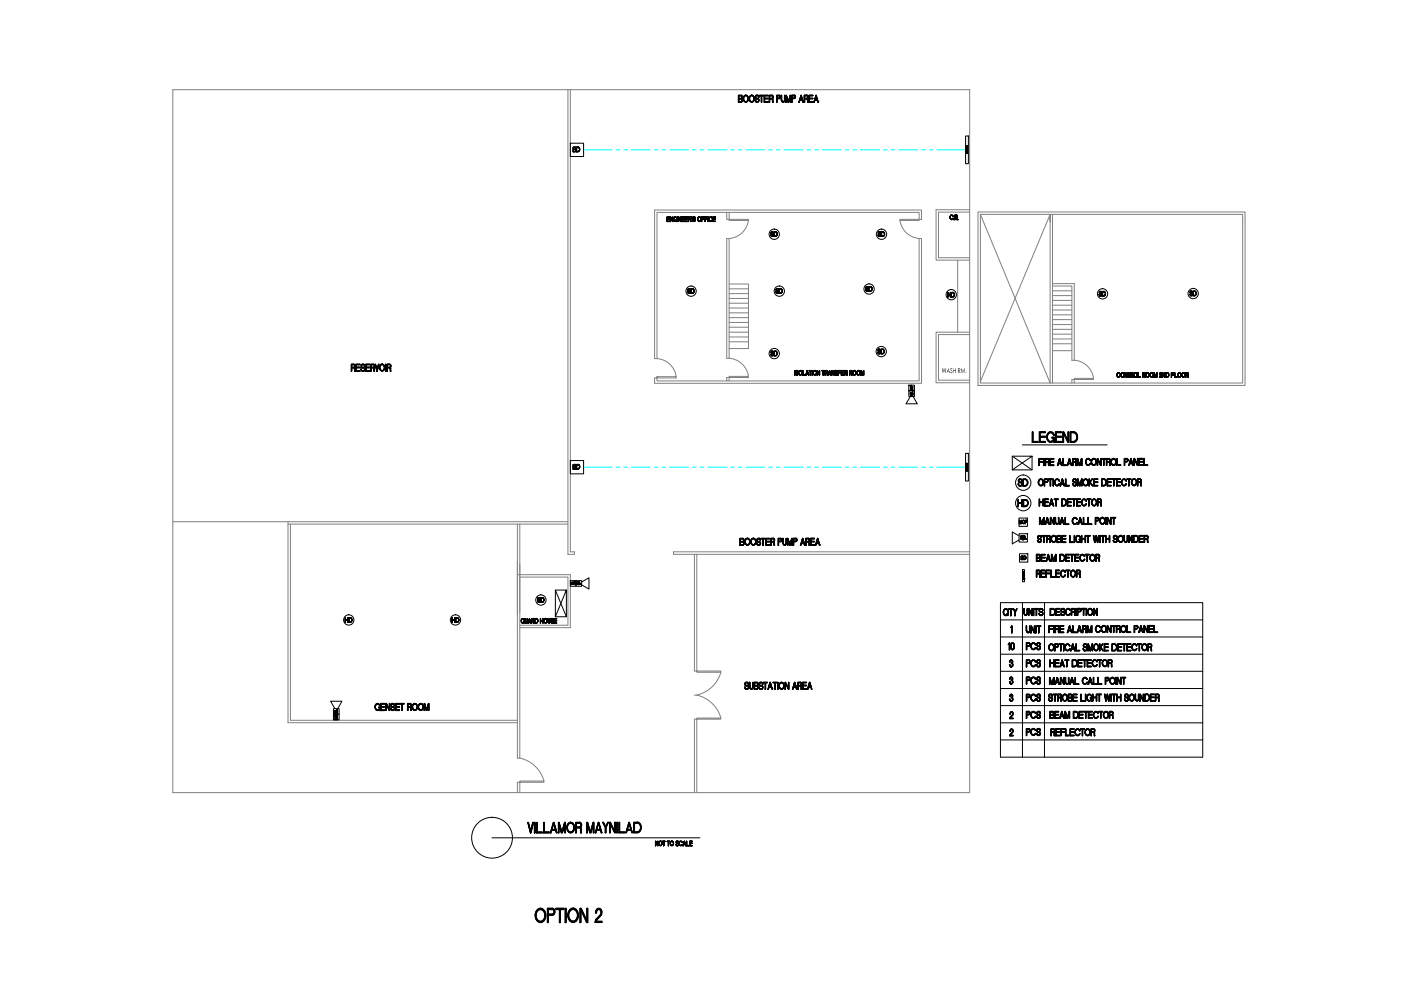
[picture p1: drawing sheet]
<svg xmlns="http://www.w3.org/2000/svg" width="420mm" height="297mm" viewBox="0 0 420 297" stroke-linecap="round" stroke-linejoin="round" font-family="sans-serif">
<!-- layer: 0 -->
<g fill="none" stroke="#808080" stroke-width=".3">
<path d="M51.8 26.9h239v210.7h-239zM170.3 26.9v139.3h2v-.8h-1.3v-138.5M217.9 63.7h57.7v2.4h-5.7v-.4h6.5v-2.8h-80.1v44.6h.7M217.9 71.5h.8v35.9h-.8zM218.7 63.7v2.4h5.7v-.4h-6.5v-2h-20.9v43.8M224.4 66.1a6.3 6.3 0 0 1-5.7 5.4M269.9 66.1a6.3 6.3 0 0 0 5.8 5.4M287.2 78v21.6M290.8 63.6h-9.4v13.7h9.4M290.8 62.9h-10.1v15.1h10.1M293.3 63.5h80.1v52h-80.1zM294 64.3l20.9 50.5h-20.9v-50.5h20.9"/>
<path d="M314.9 64.3h57.8v50.5h-57.8v-50.5v2M314.9 64.3l-20.9 50M315.7 66.7v-2.4v50.5M218.7 85.1h5.8v19.4h-5.8M218.7 86.6h5.8M218.7 88h5.8M218.7 89.5h5.8M218.7 90.9h5.8M218.7 92.3h5.8M218.7 93.8h5.8M218.7 95.2h5.8M218.7 96.6h5.8"/>
<path d="M218.7 98.1h5.8M218.7 99.6h5.8M290.8 99.6h-10.1v15.1h10.1M315.7 85.7h5.8v22.3h.7M315.7 87.2h5.8M315.7 88.6h5.8M315.7 90h5.8M315.7 91.5h5.8M315.7 92.9h5.8M315.7 94.4h5.8M315.7 95.8h5.8M315.7 97.3h5.8"/>
<path d="M315.7 98.7h5.8M315.7 85h6.5v23M197 107.5a6.2 6.2 0 0 1 5.8 5.4M197 112.9v.4v-.4h5.8v.4h-6.5v1.6h80.1v-43.4h-.8v42.7h-57.7v-1h6.5v-.4h-5.7v1.4M197 113.3v.9h20.9M218.7 101h5.8M218.7 102.4h5.8M218.7 107.4a6.3 6.3 0 0 1 5.7 5.4M290.8 100.3h-9.4v13.7h9.4M294 113.5v.4M315.7 105.1h5.8M315.7 100.2h5.8"/>
<path d="M315.7 101.6h5.8M315.7 103h5.8M321.5 114.8v-1.1h6.4v-.3h-5.7v1.4M322.2 108a6.3 6.3 0 0 1 5.8 5.4M51.8 156.4h118.5M86.4 156.4v60.2h68.8M86.4 157.1h83.9M87.1 157.1v58.8h68.1M155.2 157.1v70.1h.7v-70.1M155.2 172.3h15.8v15.8h-15.1M155.9 173h14.4v14.4h-14.4M208.3 166.2v34.9h7.9v.4h-7.2v-35.3"/>
<path d="M290.8 165.4h-88.8v.8h88.8M208.3 208.4h.7M209 208.3a9.7 9.7 0 0 1 7.2 6.9M209 215.2h7.2v.4h-7.2zM216.2 201.5a9.7 9.7 0 0 1-7.2 6.8M155.9 234.1h7.2v.4h-7.2zM155.9 234.5v3.1M155.9 234.5h-.7v3.1M155.9 227.2a9.7 9.7 0 0 1 7.2 6.9M208.3 237.6v-22h.7v22"/>
</g>
<g fill="none" stroke="#000" stroke-width=".3">
<path d="M221.5 29.6h.7M221.5 29.5h.7M222.2 28.5h-.8v2.2h.8M222.2 29.7h-.6v.8h.6M222.2 28.7h-.7v.8M222.2 30.5h-.7v-.9v1h.7M222.2 28.6h-.7v2M222.2 28.6h-.7v2h.7M222.2 28.5l.4 .2 .1 .4-.2 .4 .2 .7-.5 .4M222.2 28.5l.4 .4-.2 .6 .3 .5-.1 .4-.4 .2M222.2 29.5l.4 .5-.4 .5M222.2 28.6l.4 .4-.2 .6"/>
<path d="M222.2 28.6l.4 .5-.4 .5M222.2 29.6l.4 .5-.4 .5M222.2 28.6l.4 .5-.4 .4M222.2 29.6l.4 .4-.4 .5M222.2 29.6l.4 .4-.4 .4M222.2 28.7l.3 .2-.1 .5-.8 .1v-.8h.6M222.2 28.7l.3 .4-.3 .3M222.4 29.6l.2 .6-.4 .4M223.1 28.8a.96 .96 0 0 1 1.3 .2 .96 .96 0 0 1-.1 1.3 .96 .96 0 0 1-1.4-.1 .96 .96 0 0 1 .2-1.4zM223.1 28.8a.92 .92 0 0 1 1.3 .2 .92 .92 0 0 1-.2 1.3 .92 .92 0 0 1-1.3-.2 .92 .92 0 0 1 .2-1.3zM223.2 28.9a.84 .84 0 0 1 1.2 .2 .84 .84 0 0 1-.2 1.1 .84 .84 0 0 1-1.2-.1 .84 .84 0 0 1 .2-1.2zM223.2 29a.8 .8 0 0 1 1.2 .2 .8 .8 0 0 1-.5 1.2 .82 .82 0 0 1-.9-.5 .82 .82 0 0 1 .2-.9z"/>
<path d="M224.9 28.8a.96 .96 0 0 1 1.3 .2 .96 .96 0 0 1-.2 1.3 .96 .96 0 0 1-1.3-.1 .96 .96 0 0 1 .2-1.4zM224.9 28.8a.92 .92 0 0 1 1.3 .2 .92 .92 0 0 1-.2 1.3 .92 .92 0 0 1-1.3-.2 .92 .92 0 0 1 .2-1.3zM225 28.9a.84 .84 0 0 1 1.1 .2 .84 .84 0 0 1-.1 1.1 .84 .84 0 0 1-1.2-.1 .84 .84 0 0 1 .2-1.2zM225 29a.8 .8 0 0 1 1.2 .2 .8 .8 0 0 1-.5 1.2 .82 .82 0 0 1-.9-.5 .82 .82 0 0 1 .2-.9zM226.4 30.1h.1M226.5 30.1h.1M226.5 30l.4 .6M226.6 30.1h-.2M226.6 30l.3 .4M226.6 30l.1 .4 .5 .1M226.9 28.6l.5 .1 .1 .4M226.9 29.5h.3"/>
<path d="M226.9 29.6h.3M226.9 30.6h.3M226.9 28.5h.3M226.9 29.7h.3M226.9 28.5a.59 .59 0 0 0-.4 .6 .59 .59 0 0 0 .4 .5M226.9 28.5l-.4 .6 .4 .5M226.9 28.6l-.4 .5 .4 .4M226.9 28.6l-.3 .5 .3 .4M226.9 28.7l-.3 .2 .1 .5a.64 .64 0 0 1 .9 .4 .64 .64 0 0 1-.4 .8M227.2 29.4a.63 .63 0 0 1 .5 .7 .63 .63 0 0 1-.7 .6 .63 .63 0 0 1-.5-.7M227.2 28.5l.4 .6M227.2 29.5l.4 .5-.4 .6"/>
<path d="M227.2 28.6l.4 .5M227.2 29.5l.4 .5-.4 .5M227.2 29.6l.3 .4-.3 .5M227.2 29.6l.3 .4-.3 .4M227.5 29.1l-.2-.3h-.5l-.1 .4 .2 .2M227.5 29.1h.1M227.8 28.5h1.2v.2h-.6v2l-.1-2h-.5zM227.8 28.6h1.2l-.6 .1v1.9v-1.9zM227.9 28.6h1M228.4 28.6v2M229.2 28.5h1.2v.2h-1.1v.7h1.1v.2h-1.1v.9h1.1v.2h-1.2zM229.2 28.6h1.2l-1.1 .1v.8h1.1l-1.1 .1v.9l1.1 .1h-1.2z"/>
<path d="M229.2 28.6h1.1l-1 .1v.8h1l-1 .1v1h1h-1.1zM229.2 29.5h1.1M230.3 28.6h-1.1v2h1.1M230.8 29.5h.7M231.5 29.7h-.6v1h-.2M231.5 28.5h-.8v2.2M231.5 29.6h-.7l-.1 1M231.5 28.6h-.8v2l.1-1h.7M231.5 28.6h-.7v2M231.5 29.5h.1M231.5 28.7h-.7v.8h.7M231.5 28.7h-.7v.8"/>
<path d="M231.5 28.5l.4 .4-.2 .6M231.5 28.5l.4 .4-.1 1M231.5 28.6l.3 .4-.2 .5 .1 .4M231.5 28.6l.3 .5-.3 .4M231.5 28.7l.2 .2v.4l-.8 .2v-.8h.6M231.5 28.7l.2 .4-.2 .3M231.5 29.5l.2 .4M231.5 29.6l.2 .3M231.5 29.6l.1 .3M231.6 29.9l.1 .6M231.7 30.5v-.6l.1 .6M231.7 29.9v.6"/>
<path d="M231.8 29.9v.7M231.8 30.5l.1 .2M231.8 30.5l-.1 .2M233 29.5h.7M233.1 29.4v-.7h.6h-.7v.7h.7M233.7 28.5h-.8v2.2h.2v-1.1h.6M233.7 29.5h-.7v-.8h.7l-.7-.1v2M233.7 28.6h-.8v2l.1-1.1h.7M233.7 28.6h-.8v2M233.7 29.5h-.7l-.1 1.1M233.7 28.7l.2 .4-.2 .3M233.7 29.5l.3-.4-.3-.5 .3 .5-.3 .4 .3-.4-.3-.6 .4 .6-.4 .5"/>
<path d="M234.3 28.5h.2v1.4M234.3 28.5v1.4M234.3 28.6l.1 1.3v-1.3M235.3 29.9v-1.4h.1v1.4M235.3 29.9l-.4 .5-.4-.5M235.3 29.9v-1.3v1.3M235.3 29.9l-.4 .6-.5-.6M235.3 28.6v1.3M235.3 29.9l-.4 .7-.5-.7M235.4 29.9a.55 .55 0 0 1-.5 .7 .55 .55 0 0 1-.6-.7M235.4 29.9a.59 .59 0 0 1-.5 .7 .59 .59 0 0 1-.6-.7M235.7 28.5h.2l.5 2 .6-2h.1v2.2l-.1-1.7-.5 1.7h-.2l-.4-1.7v1.7h-.2z"/>
<path d="M235.7 28.6v2l.1-1.9 .5 1.9h.2l.5-1.9 .1 1.9v-2M235.8 30.6v-2l.6 2M235.8 28.6l.6 2 .6-2-.6 2zM236.3 30.6l-.5-1.7-.1 1.7v-2l.7 2 .7-2v2l-.1-1.7-.5 1.7M237.1 30.6l-.1-2-.5 2M237.5 29.5h.7M238.2 28.5h-.8v2.2M238.2 29.6h-.6v1.1h-.2M238.2 28.7h-.6v.7M238.2 29.5h-.7v1.1M238.2 28.6h-.7v2v-1.1h.7M238.2 28.6h-.7v2"/>
<path d="M238.2 28.5l.4 .5-.4 .5M238.2 28.6l.3 .2-.1 .6-.9 .1v-.8h.7M238.2 28.7l.2 .1-.1 .5-.8 .1v-.7h.7M238.2 28.7l.2 .3-.2 .3M239.6 30.6h.1M239.7 30.5l.5-1.8 .6 1.8M239.9 30.1h.7M239.9 30h.7M239.9 30l.3-1.2-.5 1.7M240.2 28.5l.8 2.2-.4-.6h-.7l-.4 .6zM240.2 28.6l-.5 2M240.2 28.6l.7 2"/>
<path d="M240.2 28.7h.1M240.2 28.5h.1M240.2 28.6h.1M240.2 28.8h.1M240.3 28.8l.3 1.2h-.7zM240.6 30l-.3-1.2 .5 1.7-.6-1.8-.5 1.8M240.6 30.1l.3 .5M240.6 30.1h-.7l-.2 .5M240.8 30.5h.1M240.8 30.6h.1M241.2 28.5h.7h-.7v2.1zM241.9 29.7h-.5v1h-.2"/>
<path d="M241.9 29.6h-.6l-.1 1M241.9 28.6h-.7v2l.1-1h.6M241.9 28.6h-.6v2M241.9 29.5h.1M241.9 28.7h-.6v.8h.6M241.9 28.7h-.6v.8M242 28.5l.4 .4-.2 .6M242 28.5l.4 .4-.1 1M242 28.6l.3 .4-.2 .5 .1 .4M242 28.6l.3 .5-.3 .4M242 28.7l.2 .2v.4l-.8 .2v-.8h.5M242 28.7l.2 .4-.2 .3"/>
<path d="M242 29.5l.2 .4M242 29.6l.2 .3M242 29.6l.1 .3M242.1 29.9l.1 .6M242.2 30.5v-.6l.1 .6M242.2 29.9v.6M242.3 29.9v.6M242.3 30.5l.1 .1M242.3 30.5l-.1 .2M242.6 28.5h1.2v.2h-1v.7h1v.2h-1v.9h1v.2h-1.2zM242.6 28.5h1.2v.2h-1.1v.8h1.1l-1.1 .1v.9h1.1v.1h-1.2zM242.6 28.6h1.2l-1.1 .1v.8h1.1h-1.1v1l1.1 .1h-1.2z"/>
<path d="M242.7 29.5h1M243.7 28.6h-1v2h1M244.1 30.6h.1M244.2 30.5l.5-1.8 .6 1.8M244.4 30h.7l-.3-1.2 .5 1.7-.5-1.8-.6 1.8 .5-1.7-.3 1.2M244.4 30.1h.7M244.7 28.5l.8 2.2-.4-.6h-.7l-.4 .6zM244.7 28.6l-.5 2M244.7 28.6l.7 2M244.7 28.7h.1M244.7 28.5h.1M244.7 28.6h.1"/>
<path d="M244.7 28.7l.4 1.3h-.7zM245.1 30.1l.3 .5M245.1 30.1h-.7l-.2 .5M245.3 30.5h.1M245.3 30.6h.1M171 42.9h4v4h-4zM171.9 45.5v-1.4h.5h-.5v1.4h.5M171.9 44.8v.6h.5l-.5 .1M171.9 44.7h.5M172 44.8v.6h.4h-.4v-.6h.4zM172.4 44.2h-.4v.5h.4M172.4 44.2h-.4v.5"/>
<path d="M172.4 44.2h-.5v.5M172.4 44.2h-.5v1.3M172.4 44l.3 .3-.1 .5M172.4 44.1l.3 .2-.1 .4M172.4 44.1l.2 .3-.2 .4 .2 .5-.2 .1 .3-.2-.2-.4M172.4 44.1l.2 .3-.1 .3M172.4 44.8l.2 .3-.2 .3 .2-.3zM172.4 44.2l.2 .2-.2 .3 .2-.3zM172.5 44.8l.2 .4-.3 .3 .3-.3-.1-.4M172.9 45.5h.4M173.3 44.2h-.4v1.2h.4M173.3 44.2h-.4v1.2"/>
<path d="M173.3 44.1h-.4v1.4M173.3 44a.78 .78 0 0 1 .6 .8 .78 .78 0 0 1-.6 .7h-.5v-1.4h.5M173.3 44.1a.73 .73 0 0 1 .6 .7 .73 .73 0 0 1-.6 .7M173.3 44.1a.69 .69 0 0 1 .5 .7 .69 .69 0 0 1-.5 .6M173.3 44.2a.63 .63 0 0 1 .5 .6 .63 .63 0 0 1-.5 .6M173.3 44.2a.59 .59 0 0 1 .5 .6 .59 .59 0 0 1-.5 .5M289.6 40.8h.8v8.3h-.8zM289.8 45.9l.3 .1zM289.8 45.9l.3 .1M289.8 45.9l.3 .1-.1-.1M289.8 45.6v.1l.4-.1v.2h-.4zM289.8 45.6v.2h.3v-.2v.2l-.1-.2-.2 .2v-.2v.2h.3v-.2v.2l-.1-.2-.2 .2v-.2v.2h.3"/>
<path d="M289.8 45.3v.2l.2-.2 .2 .2h-.4zM289.8 45.3v.2h.3l-.1-.2-.2 .2h.3l-.1-.2-.2 .2h.3M289.8 45.3l.4-.2v.2zM289.8 44.8v.2l.4-.2v.2h-.4zM289.8 44.8v.2h.3v-.2v.2l-.3-.2v.2h.3v-.2v.2l-.3-.2v.2h.3M289.8 44.3l.4 .1-.4 .1zM289.8 44.4h.3M289.8 43.9l.3 .1zM289.8 43.9l.3 .1-.1-.1M289.8 44.3v.2M289.8 45.9h.2M289.8 43.9h.2"/>
<path d="M289.8 44l.4 .1-.4 .1zM289.9 44.1h.2zM289.9 44.5l-.1 .2 .2 .1M289.9 44.5v.1M289.9 44.5l.1 .2M290 45.9l.1 .1M290 45.9h.1M290 43.9h.1M290 43.9v.1M290 44.8v.2M290 45.3v.2M290 45.6v.2"/>
<path d="M290 45.9h-.2M290 43.8h-.2M290 45.8l-.2 .1M290 43.8h.1M290 45.8h.1M290 45.8v.1M290 45.8l.2 .2M290 43.8l.2 .2M290 44.5v.2M290 44.6v.2M290.1 45.8h.1M290.1 45.1v.2h-.3h.3v-.2v.2h-.3h.3v-.2v.2h-.3"/>
<path d="M290.1 44.8v.2M290.1 45.6l.1 .2M290.2 45.8h-.1M290.2 43.8h-.1M290.2 43.8h.1M200 65h.8v.2h-.7v.4h.7v.1h-.7v.6l.7 .1h-.8v-1.4h.8l-.7 .1v.5h.7l-.7 .1v.6l.7 .1h-.8zM200 65h.8l-.7 .1v.5h.7l-.7 .1v.6l.7 .1h-.8zM200.1 65.7h.7M200.8 65.1h-.7v1.3l.7-.1M201 65l.7 1.2 .1-1.2v1.4l-.7-1.2-.1 1.2zM201.1 65l.6 1.3 .1-1.3v1.4l-.7-1.2v1.2zM201.1 65l.6 1.4 .1-1.4v1.4l-.7-1.4v1.4z"/>
<path d="M201.1 65v1.3M201.8 65.1v1.3M202.7 65.7h.3v.7l-.1-.6zM202.7 65.7h.3v.7zM202.7 65.8h.3v.4v-.4M202.9 65.4h.1M203 65.4a.5 .5 0 0 0-.8-.1 .5 .5 0 0 0 0 .8 .5 .5 0 0 0 .7-.1M203 65.4l-.2-.2a.57 .57 0 0 0-.8 .5 .57 .57 0 0 0 .8 .5l.1-.2M203 65.4l-.1-.2a.54 .54 0 0 0-.8 .1 .54 .54 0 0 0 .1 .7 .54 .54 0 0 0 .7 .1M203 65.4l-.1-.2a.68 .68 0 0 0-1 .3 .68 .68 0 0 0 .6 .9l.4-.2 .1 .2v-.7h-.3l.2 .3a.46 .46 0 0 1-.7 0 .46 .46 0 0 1 .1-.7 .46 .46 0 0 1 .6 .1M203 65.4l-.1-.2a.58 .58 0 0 0-.8 .1 .58 .58 0 0 0 .1 .8 .58 .58 0 0 0 .7 0M203.2 65l.1 1.4z"/>
<path d="M203.2 66.4v-1.4v1.4M203.2 65.1v1.2M203.5 65l.6 1.2 .1-1.2v1.4l-.6-1.2-.1 1.2v-1.4l.6 1.3 .1-1.3v1.4l-.6-1.3-.1 1.3zM203.5 65l.7 1.4v-1.4v1.4l-.7-1.4v1.4zM203.5 65v1.3M204.2 65.1v1.3M204.4 65h.8l-.7 .1v.5h.7v.1h-.7v.6l.7 .1h-.8v-1.4h.8l-.7 .1v.5h.7l-.7 .1v.6l.7 .1h-.8zM204.4 65h.8l-.7 .1v.5h.7l-.7 .1v.6l.7 .1h-.8zM204.5 65.7h.7M204.5 66.3h.7M205.2 65.1h-.7v1.2M205.4 65h.9l-.8 .1v.5h.8v.1h-.8v.6l.8 .1h-.9z"/>
<path d="M205.5 65h.7l-.7 .1v.5h.7l-.7 .1v.6l.7 .1h-.7zM205.5 65.7h.7M206.2 65.1h-.7v1.2h.7M206.5 65.7h.5M206.9 65h-.5v1.4l.2-.7h.4M206.9 65.1h-.3v.5M206.9 65h-.4v1.4v-.7h.5M206.9 65h-.4v1.4M206.9 65.1h-.4v1.2M206.9 65.1h-.4v.5h.4M207 64.9l.2 .3v.7M207 65l.2 .2v.7"/>
<path d="M207 65l.2 .3-.2 .3M207 65l.2 .5-.7 .2v-.6h.4M207 65.1l.2 .2-.2 .3M207 65.7h-.5v.7M207 65.7l.2 .2M207 65.7l.1 .2M207.1 65.9l.1 .4M207.1 65.9v.4M207.2 66.3v.1M207.2 65.9v.4M207.2 66.3l-.1 .1M207.4 65.1h.1"/>
<path d="M207.4 65.4h.1M207.5 65.1l-.1 .2M207.5 65.1l-.1 .3M207.7 66l.3 .4M207.7 66h.1M207.7 66l.3 .3M207.8 66l.2 .3M208 65.7h.2M208 66.3h.2M208 66.4h.2M208 65h.2M208 64.9l-.3 .6 .5 .2"/>
<path d="M208 65l-.3 .3 .3 .4M208.2 65.1l-.4 .2 .4 .3M208.2 65.6l.3 .4-.3 .4M208.2 64.9l.3 .4-.3-.3M208.2 65l.3 .3M208.2 65.7l.3 .3-.3 .3M208.2 65.7l.2 .3-.2 .3M208.2 65.1l.3 .2M208.2 65.1l.2 .2M208.5 65.4h.1M208.4 65.4h.1M209.3 65.2a.6 .6 0 0 1 .9 .5 .6 .6 0 0 1-.9 .5l-.1-.5z"/>
<path d="M209.3 65.2a.59 .59 0 0 1 .9 .5 .59 .59 0 0 1-.9 .5l-.1-.5zM210.4 65h.8l-.7 .1v.5h.7v.1h-.7v.7zM210.4 65h.8l-.7 .1v.5h.7l-.7 .1v.7l-.1-1.4h.8l-.7 .1v.5l.7 .1h-.7l-.1 .7zM210.4 65.7h.7M211.1 65.1h-.7v1.2M211.3 65h.9l-.7 .1v.5h.7l-.7 .1v.7zM211.4 65h.7l-.7 .1v.5h.7l-.7 .1v.7v-1.4h.7l-.7 .1v.5l.7 .1h-.7v.7zM211.4 65.7h.7M212.1 65.1h-.7v1.2M212.3 65l.1 1.4zM212.4 65v1.4zM212.4 65.1v1.2"/>
<path d="M212.6 65.7a.6 .6 0 0 0 .7 .7l.3-.4M212.6 65.7a.58 .58 0 0 0 .7 .7l.3-.4M212.7 65.7l.1 .5a.44 .44 0 0 0 .8-.2M212.7 65.7l.3 .6 .5-.3M212.7 65.7l.3 .5 .5-.2M213.5 66h.1M213.5 65.4h.1M213.5 65.4l-.5-.3-.3 .6M213.6 65.4l-.6-.4-.3 .7M213.6 65.4l-.3-.4a.58 .58 0 0 0-.7 .7M213.6 65.4l-.3-.4a.6 .6 0 0 0-.7 .7M213.8 65h.8l-.7 .1v.5h.7l-.7 .1v.6l.7 .1h-.8z"/>
<path d="M213.8 65h.8l-.8 .1v.5h.8l-.8 .1v.6l.8 .1h-.8v-1.4h.8l-.8 .1v.5h.8l-.8 .1v.6l.8 .1h-.8zM213.8 65.7h.8M213.8 66.3h.8M214.6 65.1h-.8v1.2M231.2 70.4v.1M231.2 70.5l.3 .4M231.2 70.5h.1M231.2 70.5l.3 .2M231.2 70.5l.3 .3M231.3 70.5l.2 .2M231.5 70.1l.4 .2-.2 .5M231.5 70.9h.2"/>
<path d="M231.5 70.8h.2M231.5 69.4l-.3 .6 .5 .2M231.5 69.6l-.2 .2 .2 .3M231.5 69.6l-.3 .2 .3 .3M231.7 69.5a.36 .36 0 0 0-.5 .3 .36 .36 0 0 0 .5 .3M231.7 70.1l.3 .4-.3 .4M231.7 69.4l.3 .4-.3-.3M231.7 69.5l.2 .3-.4-.2M231.7 70.1l.2 .4-.2 .3M231.7 70.2l.2 .3-.2 .2M231.8 69.9h.1M231.9 69.9h.1"/>
<path d="M232.2 69.6v1.2h.4h-.4v-1.2h.4zM232.6 69.5h-.5v1.4h.5M232.6 69.5h-.4v1.3v-1.2h.4M232.6 69.4a.78 .78 0 0 1 .5 .8 .78 .78 0 0 1-.5 .7M232.6 69.5a.67 .67 0 0 1 .5 .7 .67 .67 0 0 1-.5 .6 .69 .69 0 0 0 .5-.6 .69 .69 0 0 0-.5-.7zM232.6 69.6a.59 .59 0 0 1 .5 .6 .59 .59 0 0 1-.5 .5M263.3 70.5l.3 .4M263.3 70.4l.1 .1M263.4 70.5l.2 .4M263.4 70.5h.1M263.4 70.5l.2 .2M263.4 70.5l.2 .3"/>
<path d="M263.5 70.5l.1 .2M263.6 70.1l.5 .2-.2 .5M263.6 70.9h.2M263.6 70.8h.2M263.6 69.4l-.2 .6 .4 .2M263.6 69.6l-.1 .2 .1 .3M263.6 69.6l-.2 .2 .2 .3M263.8 69.5a.36 .36 0 0 0-.4 .3 .36 .36 0 0 0 .4 .3M263.9 70.1l.3 .4-.3 .4 .2-.4zM263.9 69.4l.2 .4-.2-.3M263.9 69.5l.1 .3-.4-.2M263.9 70.1l.2 .4-.2 .3"/>
<path d="M263.9 70.2l.1 .3-.1 .2M264 69.9h.1M264.4 69.6v1.2h.4h-.4v-1.2h.4zM264.8 69.5h-.5v1.4h.5M264.8 69.5h-.5l.1 1.3v-1.2h.4M264.8 69.4a.78 .78 0 0 1 .5 .8 .78 .78 0 0 1-.5 .7M264.8 69.5a.67 .67 0 0 1 .5 .7 .67 .67 0 0 1-.5 .6 .69 .69 0 0 0 .5-.6 .69 .69 0 0 0-.5-.7zM264.8 69.6a.59 .59 0 0 1 .4 .6 .59 .59 0 0 1-.4 .5M284.9 65.1a.6 .6 0 0 0 .6 .7l.4-.4M284.9 65.1l.4 .7 .6-.4-.4 .4a.58 .58 0 0 1-.6-.7zM284.9 65.1l.4 .7 .5-.4M285 65.1l.3 .6 .5-.3a.48 .48 0 0 1-.6 .3 .48 .48 0 0 1-.3-.6"/>
<path d="M285 65.1l.3-.6 .5 .4a.48 .48 0 0 0-.6-.4 .48 .48 0 0 0-.3 .6M285 65.1l.3 .6 .5-.3M285.1 64.5l.4-.1 .4 .4-.4-.3a.58 .58 0 0 0-.6 .6zM285.8 65.4h.1M285.8 64.9h.1M286.1 65.7v.2zM286.1 65.8h.1M286.4 65.2h.4M286.4 65.2h.4h-.4l-.1 .7zM286.8 64.6h-.4v.5M286.8 64.4h-.5v1.5v-1.4h.5M286.8 64.5h-.4v1.3"/>
<path d="M286.8 64.5h-.4v1.3v-.6h.4M286.8 65.2h.1M286.8 64.6h-.4v.5h.4M286.8 64.4l.3 .3v.6M286.8 64.4l.3 .3-.1 .4M286.8 64.5l.3 .2-.2 .4M286.8 64.5l.3 .3-.3 .3M286.8 64.5l.2 .3-.2 .3M286.8 64.6l.2 .2-.2 .2M286.8 65.1l.2 .2M286.8 65.2l.2 .1M286.8 65.2l.1 .1"/>
<path d="M286.9 65.4v.4M286.9 65.4l.1 .4M287 65.1v.2M287 65.4v.4M287 65.8v.1M287 65.4l.1 .4M287.1 65.8h-.1M287.1 65.8l-.1 .1M287.2 65.7l.2 .2zM287.3 65.9h.1M287.3 65.8h.1M206.2 87.5l.3 .4"/>
<path d="M206.2 87.5h.1M206.3 87.5l.2 .3M206.4 86.6l.1 .6-.2-.2zM206.5 87.9h.2M206.5 86.7h.2M206.5 86.5h.2M206.5 87.2h.2M206.5 87.8h.2M206.5 86.6h.2M206.5 86.5l-.2 .4 .2 .4M206.5 86.7l-.2 .2 .2 .2M206.7 87.1l-.2 .1h.2"/>
<path d="M206.7 87.1l.4 .4-.4 .4 .3-.4zM206.7 86.5l.3 .4zM206.7 87.2l.3 .3-.3 .4M206.7 86.6l.3 .3M206.7 87.2l.3 .3-.3 .3 .2-.3zM206.7 86.6l.2 .3M206.7 86.7l.2 .2M206.9 86.9h.1M207.2 87.9h.5M207.3 86.7h.4a.59 .59 0 0 1 .4 .5 .59 .59 0 0 1-.4 .6h-.4zM207.7 86.5h-.5v1.5M207.7 86.7h-.4v1.1"/>
<path d="M207.7 86.6h-.5v1.3h.5M207.7 86.6h-.5v1.3M207.7 86.5h-.5v1.4h.5M207.7 86.5a.78 .78 0 0 1 .5 .7 .78 .78 0 0 1-.5 .8M207.7 86.6a.65 .65 0 0 1 .4 .6 .65 .65 0 0 1-.4 .6M232.7 87.5h.1M232.7 87.5l.3 .4-.3-.4M232.8 87.5l.2 .4-.3-.4M232.8 87.5h.1M232.8 87.5l.2 .3zM232.9 86.6l.1 .6-.2-.2zM233 87.2l.4 .3-.4 .3"/>
<path d="M233 86.7h.2M233 86.5h.2M233 87.8h.2M233 86.6h.2M233 86.5l-.3 .4 .3 .4M233 86.7l-.2 .2 .2 .2M233.2 87.2h-.2h.4l.1 .5-.5 .2M233.2 86.5l.3 .4zM233.2 87.2l.3 .3-.3 .4M233.2 87.2l.3 .3-.3 .3M233.2 86.6l.2 .3zM233.2 86.7l.2 .2"/>
<path d="M233.4 86.9h.1M233.7 86.6h.4a.67 .67 0 0 1 .5 .6 .67 .67 0 0 1-.5 .6l-.4 .1zM233.8 86.7h.3a.6 .6 0 0 1 .5 .7 .6 .6 0 0 1-.8 .4zM234.1 86.5h-.4v1.5h.4M234.1 86.6h-.4v1.2v-1.1h.4M234.1 86.6h-.4v1.3M234.1 86.5h-.4v1.4h.4M234.1 86.5a.78 .78 0 0 1 .6 .7 .78 .78 0 0 1-.6 .8M259.6 86.9l.3 .4zM259.6 86.9h.1M259.7 86.9l.2 .3zM259.8 85.9l-.1 .5 .2 .2-.2-.2z"/>
<path d="M259.9 86.7h.2M259.9 86.5h.2M259.9 87.2h.2M259.9 86.6h.2M259.9 87.3h.2M259.9 86h.2M259.9 85.9h.2M259.9 85.9l-.3 .4 .3 .4M259.9 86l-.2 .3 .2 .2M260.1 86.5l.3 .4-.3 .4 .3-.4zM260.1 85.9l.3 .4M260.1 85.9l.3 .4z"/>
<path d="M260.1 86.6l.3 .3-.3 .3M260.1 86.6l.2 .3-.2 .3M260.3 86.3h.1M260.4 86.3l-.3-.3 .2 .3M261 86h-.3v1.2M261 86h-.4v1.2h.4M261 85.9h-.4v1.3l.4 .1M261.1 85.9a.78 .78 0 0 1 .5 .7 .78 .78 0 0 1-.6 .7h-.4v-1.4h.4M261.1 85.9a.73 .73 0 0 1 .5 .7 .73 .73 0 0 1-.5 .7M261.1 85.9a.69 .69 0 0 1 .4 .7 .69 .69 0 0 1-.4 .6M261.1 86a.63 .63 0 0 1 .4 .6 .63 .63 0 0 1-.4 .6M261.1 86a.59 .59 0 0 1 .4 .6 .59 .59 0 0 1-.4 .6"/>
<path d="M284.2 87.6l.1 .6h.7l.1-.6v1.5l-.1-.7h-.7l-.1 .7zM284.2 87.7l.1 .6h.7v-.6v1.3v-.7h-.7l-.1 .7zM284.2 87.7l.1 1.3M284.2 88.3h.8M285 87.7v1.3M285.3 89h.4M285.7 87.6h-.4v1.5M285.7 87.8h-.4v1.1h.4M285.7 87.7h-.4v1.3M285.7 89l-.4 .1M285.7 87.6a.78 .78 0 0 1 .6 .7 .78 .78 0 0 1-.6 .8h-.4M285.7 87.6a.73 .73 0 0 1 .6 .7 .73 .73 0 0 1-.6 .7"/>
<path d="M285.7 87.7a.69 .69 0 0 1 .5 .6 .69 .69 0 0 1-.5 .7M285.7 87.7a.63 .63 0 0 1 .5 .6 .63 .63 0 0 1-.5 .6M285.7 87.8a.59 .59 0 0 1 .5 .5 .59 .59 0 0 1-.5 .6M329.6 88.3l.1 .1zM329.6 88.3l.1 .1M329.6 88.3l.3 .4M329.7 88.3l.2 .4zM329.7 88.3l.2 .3M329.8 87.4l-.1 .5 .2 .2-.2-.2zM329.9 87.5l.4 .2M329.9 88h.2M329.9 87.3h.2"/>
<path d="M329.9 88.8h.2M329.9 88.1h.2M329.9 88.6h.2M329.9 88.7h.2M329.9 87.4h.2M329.9 87.3l-.2 .4 .2 .4M329.9 87.4l-.2 .3 .2 .2-.2-.2 .2-.2M330.2 87.9l.3 .4-.3 .4M330.2 87.3l.2 .4M330.2 87.9l.2 .4-.2 .4M330.2 87.4l.2 .3M330.2 88l.2 .3-.2 .3"/>
<path d="M330.2 88.1l.1 .2-.1 .3M330.2 87.4l.1 .3M330.2 88.1l.2 .2-.2 .3M330.3 87.7l.1 .1zM330.3 87.7h.1M331 87.5h-.3v1.1h.3M331 87.4h-.4v1.3M331 87.4h-.4v1.3h.4M331 87.3a.78 .78 0 0 1 .6 .7 .78 .78 0 0 1-.6 .8h-.4v-1.5h.4M331 87.3a.73 .73 0 0 1 .6 .7 .73 .73 0 0 1-.6 .7M331 87.4a.69 .69 0 0 1 .5 .6 .69 .69 0 0 1-.5 .7M331 87.4a.65 .65 0 0 1 .5 .6 .65 .65 0 0 1-.5 .6"/>
<path d="M331 87.4a.63 .63 0 0 1 .5 .6 .63 .63 0 0 1-.5 .6M331 87.5a.59 .59 0 0 1 .5 .5 .59 .59 0 0 1-.5 .6M356.8 88.3h.1M356.8 88.2l.1 .1M356.8 88.2l.4 .4M356.9 88.3h.1M356.9 88.2l.3 .4M357 88.2l.2 .3zM357 87.3v.5l.2 .2-.3-.2zM357.1 87.9h.2M357.1 87.2h.2M357.1 87.8h.2"/>
<path d="M357.1 87.3h.2M357.1 88.6h.2M357.1 88.7h.2M357.1 88h.2M357.1 88.5h.2M357.2 87.2l-.3 .4 .3 .4M357.2 87.4l-.2 .2 .2 .2M357.4 87.8l.3 .4-.3 .4 .2-.4zM357.4 87.2l.2 .4M357.4 87.2l.2 .4zM357.4 87.9l.2 .3-.2 .4M357.4 88l.2 .2-.2 .3"/>
<path d="M357.5 87.6h.1M357.6 87.6h.1M357.6 87.6l-.2-.2 .2 .2M358.2 87.4h-.3v1.1M358.2 87.3h-.3v1.3h.3M358.2 87.3h-.3v1.3M358.2 87.3h-.4v1.3h.4M358.2 87.2h-.4v1.4h.4M358.3 87.2a.78 .78 0 0 1 .5 .8 .78 .78 0 0 1-.6 .7h-.4v-1.5h.4M358.3 87.2a.73 .73 0 0 1 .5 .7 .73 .73 0 0 1-.5 .7M358.3 87.3a.69 .69 0 0 1 .4 .6 .69 .69 0 0 1-.4 .7M358.3 87.3a.63 .63 0 0 1 .4 .6 .63 .63 0 0 1-.4 .7"/>
<path d="M358.3 87.4a.59 .59 0 0 1 .4 .5 .59 .59 0 0 1-.4 .6M105.4 110.2h.7M105.5 110.1h.6M105.5 109.3l.8 .1 .1 .5-.9 .2zM106.1 109.1h-.8v2.2h.2v-1h.6M106.1 109.2h-.7v2.1l.1-1.1h.6M106.1 109.2h-.7v2l.1-1h.6M106.1 110.2h.1M106.1 109.3h-.7l.1 .9M106.1 109.3h-.6v.8M106.1 109.1l.4 .4-.1 .7M106.1 109.2l.4 .4-.1 .9"/>
<path d="M106.1 109.2l.4 .4-.2 .6 .1 .3M106.1 109.2l.4 .5-.4 .5M106.1 109.3l.3 .4-.3 .5M106.1 109.3l.3 .4-.3 .4M106.1 110.2l.3 .3M106.1 110.2l.2 .3-.1-.3M106.3 110.5v.7M106.4 111.1v.2M106.4 110.2v1l-.1-.7M106.5 111.3h-.2M106.7 109.1h1.3v.2h-1.1v.7h1.1v.2h-1.1v.9h1.1v.2h-1.3zM106.8 109.2h1.2l-1.1 .1v.8h1.1v.1h-1.1v.9l1.1 .2h-1.2z"/>
<path d="M106.8 109.2h1.1l-1 .1v.8h1l-1 .1v1h1h-1.1zM106.8 110.2h1.1M107.9 109.3h-1.1v1.9h1.1M108.3 110.7l.2 .5 .5 .1M108.3 110.7h.1M108.3 110.7l.2 .4 .5 .1M108.4 110.7l.1 .3 .5 .1M108.7 110.2h.3M108.7 110.1h.3M108.7 109.1h.3M108.7 109.2h.3M108.7 109.1a.64 .64 0 0 0-.4 .9 .64 .64 0 0 0 .9 .3l.1 .6-.3 .2"/>
<path d="M108.7 109.2l-.4 .5 .4 .5M108.7 109.3l-.3 .4 .3 .5M108.7 109.3l-.3 .4 .3 .4M108.7 109.3l-.2 .2 .1 .5a.67 .67 0 0 1 .8 .4 .67 .67 0 0 1-.4 .9M109 109.1l.4 .6M109 110.1a.59 .59 0 0 1 .4 .6 .59 .59 0 0 1-.4 .6M109 109.2l.4 .5-.4-.5M109 110.2l.4 .5-.4 .5M109 109.3l.3 .4-.2-.3-.4-.1M109 110.2l.3 .5-.3 .4M109.3 109.7h.1M109.7 109.1h1.2v.2h-1.1v.7h1.1v.2h-1.1v.9h1.1v.2h-1.2z"/>
<path d="M109.7 109.2h1.2l-1.1 .1v.8h1.1v.1h-1.1v.9l1.1 .2h-1.2zM109.7 110.2h1.1M110.8 109.3h-1.1v1.9h1.1h-1v-1h1l-1-.1v-.8l1-.1h-1.1v2h1.1M111.3 110.2h.6M111.3 110.1h.6M111.4 109.3l.7 .1 .1 .5-.8 .2zM111.9 109.1h-.7v2.2M111.9 110.2h-.6l-.1 1.1M111.9 109.2h-.7v2l.1-1h.6M111.9 109.2l-.6 .1v1.9M111.9 110.2h.1M111.9 109.3h-.6v.9"/>
<path d="M111.9 109.3h-.6v.8M112 109.1l.4 .4-.1 1M112 109.2l.4 .4-.1 .9M112 109.2l.3 .4-.2 .6 .2 .3M112 109.2l.3 .5-.3 .5M112 109.3l.3 .4-.3 .5M112 109.3l.3 .4-.3 .4M112 110.3h-.6v1h-.2M112 110.2l.2 .3-.2-.3M112.1 110.5l.1 .7M112.2 110.5l.1 .7v-.7M112.2 111.1h.1"/>
<path d="M112.3 111.3h-.1M112.5 109.1l.6 1.8 .4-1.8h.2l-.6 2.2zM112.5 109.2l.6 1.8 .5-1.8-.5 2.1zM112.6 109.3l.5 1.7 .5-1.7-.5 1.9zM112.6 109.2h.1M112.6 109.2l.4 2.1M112.6 109.3l.5 1.8 .5-1.8-.5 1.9zM113.5 109.2l-.4 2.1M113.5 109.2h.1M114 109.4a.96 .96 0 0 1 1.4 .2 .96 .96 0 0 1-.2 1.3 .96 .96 0 0 1-1.4-.1 .96 .96 0 0 1 .2-1.4zM114 109.4a.92 .92 0 0 1 1.3 .2 .92 .92 0 0 1-.2 1.3 .92 .92 0 0 1-1.2-.2 .92 .92 0 0 1 .1-1.3zM114.1 109.5a.84 .84 0 0 1 1.2 .2 .84 .84 0 0 1-.2 1.1 .84 .84 0 0 1-1.2-.1 .84 .84 0 0 1 .2-1.2z"/>
<path d="M114.1 109.6a.8 .8 0 0 1 1.2 .2 .8 .8 0 0 1-.5 1.2 .82 .82 0 0 1-.9-.5 .82 .82 0 0 1 .2-.9zM115.6 109.1h.2v2.2h-.2zM115.7 109.2v2zM115.7 109.2v2M116.1 110.2h.8M116.2 110.1h.6M116.8 109.1h-.8v2.2M116.8 110.2h-.6l-.1 1.1M116.8 109.2h-.7v2l.1-1h.7M116.8 109.2h-.7v2M116.8 109.3h-.6v.9M116.8 109.3h-.6v.8"/>
<path d="M116.8 109.1l.5 .4-.1 1M116.8 109.2l.4 .4-.2 .6 .2 .3M116.8 109.2l.4 .4-.2 .5 .2 .4M116.8 109.2l.4 .5-.4 .5M116.8 109.2l.4 .5-.4 .4M116.8 109.3l.3 .2v.4l-.9 .2v-.8h.6M116.8 109.3l.3 .4-.3 .3M116.9 110.3h-.7v1h-.2M116.9 110.2l.2 .3-.2-.3M116.9 110.2l.1 .3zM117 110.5l.1 .7 .1-.7M117.1 111.1h.1"/>
<path d="M117.2 111.3h-.2M231.2 106.2v.1M231.2 106.2l.3 .4M231.2 106.3h.1M231.2 106.2l.3 .3M231.3 106.2l.2 .3M231.5 105.9a.39 .39 0 0 1 .5 .3 .39 .39 0 0 1-.5 .4M231.5 106.7h.2M231.5 106.6h.2M231.5 105.2l-.3 .6 .5 .2M231.5 105.3l-.3 .3 .3 .3M231.5 105.4l-.2 .2 .2 .2"/>
<path d="M231.7 105.2a.36 .36 0 0 0-.5 .4 .36 .36 0 0 0 .5 .3M231.7 105.2l.3 .4-.3-.4M231.7 105.3l.2 .3-.4-.3M231.7 105.9l.2 .3-.2 .4M231.7 106l.2 .2-.2 .3M231.8 105.6h.1M231.9 105.6h.1M232.2 105.4v1.2h.4h-.4v-1.2h.4zM232.6 105.2h-.5v1.5h.5M232.6 105.3h-.4v1.3v-1.3h.4M232.6 105.2h-.5v1.4h.5M232.6 105.2a.78 .78 0 0 1 .5 .7 .78 .78 0 0 1-.5 .8"/>
<path d="M232.6 105.3a.67 .67 0 0 1 .5 .6 .67 .67 0 0 1-.5 .7 .69 .69 0 0 0 .5-.7 .69 .69 0 0 0-.5-.6zM232.6 105.4a.59 .59 0 0 1 .5 .5 .59 .59 0 0 1-.5 .6M238.3 111l.1 1.5zM238.3 111.1l.1 1.3zM238.4 111.1v1.3M238.6 112h.1M238.6 112.1h.1M238.6 112l.3 .4M238.7 112l.2 .4M238.9 111.8h.3l-.1 .5M238.9 111.7h.2M238.9 112.4h.2"/>
<path d="M238.9 111.1h.2M238.9 111l-.3 .4 .3 .4M238.9 111.1l-.3 .3 .3 .3M238.9 111.1l-.2 .3 .2 .3M239.1 111.6a.43 .43 0 0 1 .3 .5 .43 .43 0 0 1-.5 .4 .43 .43 0 0 1-.3-.5M239.1 111l.3 .4M239.1 111.7l.3 .3-.3 .4M239.1 111.1l.2 .3M239.1 111.7l.2 .3-.2 .4M239.2 111.4h.2M239.3 111.4h.1M239.3 111.4l-.2-.2h-.4l.2 .4"/>
<path d="M239.4 111.4l-.2-.3h-.5l-.1 .5 .3 .2M239.6 111.2a.6 .6 0 0 1 1 .5 .6 .6 0 0 1-1 .6l-.1-.6zM239.6 111.2a.59 .59 0 0 1 1 .5 .59 .59 0 0 1-1 .5l-.1-.5zM240.7 111l.1 1.4 .7 .1h-.8zM240.8 111.1v1.3h.7h-.7zM240.8 111.1v1.3h.6M241.7 112.4l.1-.3h.5h-.5h.5l.2 .3M241.8 112h.5l-.2-.8 .4 1.2-.4-1.3-.4 1.3 .4-1.2-.2 .8M242 111l.5 1.5-.2-.4h-.5l-.2 .4zM242 111.1l-.4 1.3M242 111.1l.5 1.3M242 111.2h.1"/>
<path d="M242 111h.1M242 111.1h.1M242.1 111.2l.2 .8h-.4zM242.5 112.4h.1M242.5 112.4l-.5-1.2-.3 1.2M242.6 111h.8l-.3 .2v1.3l-.1-1.3zM242.6 111h.8l-.4 .2v1.2v-1.3h-.3h.7h-.4v1.3v-1.2zM242.7 111.1h.7M243 111.1v1.3M243.6 111l.1 1.5zM243.6 111.1v1.3zM243.6 111.1v1.3"/>
<path d="M244 111.2a.6 .6 0 0 1 .9 .5 .6 .6 0 0 1-.9 .6l-.1-.6zM244 111.2a.59 .59 0 0 1 .9 .5 .59 .59 0 0 1-.9 .5l-.1-.5zM245 111l.7 1.2 .1-1.2v1.5l-.7-1.2-.1 1.2zM245 111l.8 1.4v-1.4v1.4l-.7-1.2-.1 1.2zM245.1 111.1l.7 1.3v-1.3v1.3l-.7-1.3v1.3zM245.1 111.1v1.3M245.8 111.1v1.3M246.5 111h.8l-.4 .2v1.3v-1.3zM246.5 111h.8l-.4 .2v1.2v-1.3h-.4h.8h-.4v1.3v-1.2zM246.5 111.1h.7M246.9 111.1v1.3M247.4 111h.5h-.4v1.4z"/>
<path d="M247.5 111.7h.5M247.9 111.2h-.4v.5M247.9 111.1h-.4v1.3v-.6h.4M247.9 111.1h-.4v1.3M247.9 111.1h-.4v.6v-.5h.4M247.9 111l.3 .3-.1 .4M247.9 111.1l.3 .2-.2 .4M247.9 111.1l.3 .3-.3 .3M247.9 111.2l.2 .2-.2 .2M247.9 111.8l.2 .6M248 111.8h-.5l-.1 .7M248 111.8h-.5v.6"/>
<path d="M248 111.7l.1 .2M248 111.8l.1 .1M248.1 111.7v.2M248.1 111.7l.1 .2M248.1 111.9v.5M248.2 112.4h.1M248.2 112.4h-.1M248.4 112.4l.2-.3h.5h-.5h.5l.1 .3M248.4 112.4h.1M248.4 112.3l.4-1.1 .3 1.1M248.8 111l.5 1.5-.2-.4h-.5l-.3 .4zM248.8 111.1l-.5 1.3"/>
<path d="M248.8 111.1l.3 1.3M248.8 111.2h.1M248.8 111h.1M248.8 111.1h.1M248.8 111.2l.2 .8h-.4zM249 112l-.2-.8 .4 1.2-.4-1.3-.4 1.3M249.1 112h-.5l.2-.8-.4 1.2M249.1 112.4h.1M249.4 111l.7 1.2 .1-1.2v1.5l-.7-1.2-.1 1.2zM249.4 111.1l.7 1.3 .1-1.3v1.3l-.7-1.3-.1 1.3zM249.4 111.1v1.3M250.1 111.1v1.3"/>
<path d="M250.3 112.1h.2M250.3 112l.2 .4h.4M250.4 112v.1M250.4 112.1h.1M250.4 112l.2 .4M250.5 112l.1 .3M250.6 111.7h.3M250.6 111.8h.3M250.6 111.1h.3M250.6 112.3h.3M250.6 111l-.2 .4 .2 .4M250.6 111.1l-.2 .3 .2 .3"/>
<path d="M250.6 111.1l-.1 .3 .1 .3M250.6 112.3l-.2-.3 .2 .4M250.9 111.6l.3 .4-.3 .4 .3-.4zM250.9 111l.3 .4M250.9 111.7l.3 .3-.3 .4M250.9 111.1l.2 .3M250.9 111.7l.2 .5-.5 .2M250.9 111.8l.2 .2-.2 .3M251.1 111.4h.1M251.1 111.4l-.2-.2h-.4l.1 .4M251.2 111.4l-.2-.3h-.5l-.1 .5 .2 .2M251.3 111h.9l-.8 .2v.4h.8l-.8 .2v.7z"/>
<path d="M251.3 111h.8l-.7 .2v.4h.7l-.7 .2v.6l-.1-1.3h.8h-.7v.6h.7h-.7l-.1 .7zM251.3 111.7h.8M252.1 111.1h-.8v1.3M252.3 111h.8l-.7 .2v.4h.7l-.7 .2v.5h.7v.2h-.8zM252.3 111h.8l-.7 .2v.4h.7l-.7 .2v.6h.7h-.8v-1.3h.8h-.7v.6h.7h-.7v.7h.7h-.8zM252.3 111.7h.8M253 111.1h-.7v1.3h.8M253.3 111h.5h-.5v1.4zM253.3 111.7h.5M253.4 111.2h.6v.4h-.6zM253.8 111.8h-.4l-.1 .7M253.8 111.8h-.4l-.1 .6"/>
<path d="M253.8 111.1h-.5v1.3l.1-.6h.4M253.8 111.1h-.5v1.3M253.8 111.7h.1M253.8 111.1h-.4v.6v-.5h.4M253.8 111l.3 .3v1.1M253.8 111l.3 .3-.1 .4M253.8 111.1l.3 .2-.2 .4M253.8 111.1l.3 .3-.3 .3M253.8 111.1l.2 .3-.2 .3M253.8 111.7l.2 .2M253.8 111.8l.1 .1M253.9 111.9v.5"/>
<path d="M253.9 111.7l.1 .6M254 112.5h.1M254 111.9l.1 .5M254.1 112.4v.1M254.1 112.3v.1M254.8 111h.5h-.5v1.4zM254.9 111.2h.5v.4h-.5zM255.3 111.8h-.4l-.1 .7M255.3 111.8h-.4l-.1 .6M255.3 111.1h-.5v1.3l.1-.6h.4M255.3 111.1h-.5v1.3M255.3 111.7h.1"/>
<path d="M255.3 111.1h-.4v.6h.4M255.3 111l.3 .3-.1 .4M255.3 111l.3 .3-.2 .4M255.3 111.1l.2 .2v.6M255.3 111.1l.2 .3-.2 .3M255.3 111.7l.2 .2M255.3 111.8l.1 .1M255.4 111.9l.1 .5M255.4 111.7l.1 .2M255.5 111.7v.2M255.5 111.9v.5M255.9 111.2a.6 .6 0 0 1 .9 .5 .6 .6 0 0 1-.9 .6l-.2-.6z"/>
<path d="M255.9 111.2a.59 .59 0 0 1 .9 .5 .59 .59 0 0 1-.9 .5l-.2-.5zM257 111.2a.6 .6 0 0 1 1 .5 .6 .6 0 0 1-1 .6l-.1-.6zM257 111.2a.59 .59 0 0 1 1 .5 .59 .59 0 0 1-1 .5l-.1-.5zM258.1 111l.5 1.3 .5-1.3v1.5l-.1-1.1-.3 1.1h-.2l-.3-1.1-.1 1.1zM258.1 111.1v1.3l.1-1.1 .3 1.1-.3-1.3v1.3M258.2 111.1l.4 1.3 .4-1.3-.4 1.3zM259 111.1l.1 1.3-.1-1.3-.4 1.3-.4-1.3-.1 1.3v-1.4l.5 1.4 .5-1.4v1.4l-.1-1.1-.3 1.1 .3-1.3v1.3M263.2 105.6l.4 .4M263.2 105.6l.1 .1M263.3 105.6l.3 .4M263.3 105.7h.1M263.3 105.6l.3 .3"/>
<path d="M263.4 105.6l.2 .3M263.5 105.2a.41 .41 0 0 1 .6 .4 .41 .41 0 0 1-.6 .4M263.5 104.7l.5 .3M263.5 105.9h.3M263.5 106.1h.3M263.6 104.6l-.3 .6 .5 .2M263.6 104.7l-.3 .3 .3 .3M263.6 104.8l-.2 .2 .2 .2M263.8 104.6a.36 .36 0 0 0-.5 .4 .36 .36 0 0 0 .5 .3M263.8 106h-.3M263.8 104.6l.2 .4M263.8 104.7l.2 .3"/>
<path d="M263.8 105.3l.2 .3-.2 .4M263.8 105.4l.2 .2-.2 .3M263.9 105h.1M264 105h.1M264.7 104.6h-.5v1.5h.5M264.7 104.8h-.4v1.1l.4 .1M264.7 104.7h-.4v1.3M264.7 104.6h-.5v1.4h.5M264.7 104.6a.78 .78 0 0 1 .5 .7 .78 .78 0 0 1-.5 .8M264.7 104.7a.67 .67 0 0 1 .5 .6 .67 .67 0 0 1-.5 .7 .69 .69 0 0 0 .5-.7 .69 .69 0 0 0-.5-.6zM264.7 104.8a.58 .58 0 0 1 .5 .5 .58 .58 0 0 1-.5 .6 .59 .59 0 0 0 .4-.6 .59 .59 0 0 0-.4-.5zM272.6 115.4h1.6v1.7h-1.6z"/>
<path d="M272.6 117.1h1.6v1.7h-1.6zM272.9 117.8l.9 .3zM272.9 117.9l.9 .1M273 118.3l.4 .1M273 118.8l-1.3 2.2h3.4l-1.3-2.2M273 116.6h.7h-.5l.5 .2-.5 .2 .5 .1h-.7l.7-.3-.7-.2h.7h-.6l.6 .2-.6 .2 .6 .1h-.7l.7-.3zM273 116.6h.7h-.6l.6 .2-.6 .2 .6 .1h-.7M273 116.6l.7 .2-.7 .2 .7-.2zM273 115.7v.2h.7h-.3v-.2v.2M273 117.7h.7v-.4v.4zM273 118.3v.1M273.1 118.3l.3 .1"/>
<path d="M273.1 115.7v.2h.2l-.2-.2M273.1 115.7v.2h.6M273.1 118.2l.1-.1zM273.1 116.1l.1-.1-.1 .3 .3 .2zM273.1 115.6h.2M273.1 118.3l.2 .1M273.2 118.2h.1M273.2 118.2l-.1 .1M273.2 116h.1M273.2 116h-.1a.29 .29 0 0 0 .1 .5 .29 .29 0 0 0 .4-.1 .29 .29 0 0 0-.1-.4M273.2 116l-.1 .3 .3 .2M273.4 115.6h-.4h.4"/>
<path d="M273.4 118.3h.3h-.3M273.5 116l.2 .3-.3 .2M273.5 118.5h.1M273.5 116h.1M273.6 118.5l.1-.2zM273.7 118.3v.1M273.7 116.8l-.7 .2 .7 .1M273.7 116.6h-.7l.7 .2M273.7 117.3v.4h-.7h.7v-.4v.4h-.7M334.9 112.4a.6 .6 0 0 0 .7 .7l.3-.4M334.9 112.4a.58 .58 0 0 0 .7 .7l.3-.4M335 112.4l.3 .6 .6-.3"/>
<path d="M335 112.4l.3 .6 .5-.3M335 112.4l.3 .5 .5-.2M335.1 111.9l.5-.2 .3 .4a.48 .48 0 0 0-.6-.3 .48 .48 0 0 0-.3 .6zM335.8 112.7h.1M335.9 112.1l-.3-.4a.58 .58 0 0 0-.7 .7M335.9 112.1l-.6-.3-.3 .6M335.9 112.1l-.3-.4a.6 .6 0 0 0-.7 .7M336.3 111.9a.6 .6 0 0 1 .9 .5 .6 .6 0 0 1-.9 .5l-.2-.5zM336.3 111.9a.59 .59 0 0 1 .9 .5 .59 .59 0 0 1-.9 .5l-.2-.5zM337.3 111.7l.7 1.2v-1.2v1.4l-.6-1.2-.1 1.2zM337.3 111.7l.7 1.3v-1.3v1.4l-.6-1.3-.1 1.3zM337.3 111.7l.7 1.4v-1.4v1.4l-.7-1.4v1.4z"/>
<path d="M337.3 111.7v1.3M338 111.8v1.3M338.2 111.7h.8l-.4 .1v1.3v-1.3zM338.2 111.7h.8l-.4 .1v1.3v-1.3l-.4-.1h.8l-.4 .1v1.3v-1.3zM338.2 111.8h.7M338.6 111.8v1.2M339.1 112.4h.6M339.2 111.8h.6v.4l-.6 .1zM339.6 111.8h-.4v.5M339.6 111.7h-.5v1.4l.1-.7h.5M339.6 111.8h-.5v1.2M339.6 111.8h-.4v.6"/>
<path d="M339.6 111.6l.3 .3-.1 .5M339.6 111.7l.3 .2v.6M339.6 111.7l.3 .3-.1 .5M339.6 111.7l.3 .3-.3 .4M339.6 111.8l.2 .2-.2 .3M339.7 112.4h-.5l-.1 .7v-1.4h.5h-.5v1.4M339.7 112.4h-.5l-.1 .7M339.7 112.6l.1 .4v-.4M339.8 112.5l-.1-.1 .2 .6M339.8 112.3l.1 .2M339.9 113v.1M340.2 111.9a.6 .6 0 0 1 .9 .5 .6 .6 0 0 1-.9 .5l-.2-.5z"/>
<path d="M340.2 111.9a.59 .59 0 0 1 .9 .5 .59 .59 0 0 1-.9 .5l-.2-.5zM341.2 111.7l.1 1.2h.7v.2h-.8zM341.3 111.7v1.3l.7 .1h-.7v-1.4v1.3h.7l-.7 .1zM341.3 111.8v1.2h.7M342.8 111.8h.6v.4l-.6 .1zM342.8 112.4h.5M343.2 111.8h-.4v.5M343.2 111.7h-.5v1.4l.1-.7h.5M343.2 111.7h-.4v1.3M343.2 111.8h-.4v.6h.4M343.2 111.6l.3 .3-.1 .5M343.2 111.7l.3 .2v.6"/>
<path d="M343.2 111.7l.3 .3-.1 .5M343.2 111.7l.3 .3-.3 .4M343.2 111.8l.2 .2-.2 .3M343.3 112.4h-.5l-.1 .7v-1.4h.5h-.5v1.4l.1-.7h.5M343.3 112.6l.1 .4v-.4M343.4 112.6v.4v-.4M343.4 112.6v.5M343.4 112.5l-.1-.1 .1 .1M343.4 112.3l.1 .2M343.5 113l-.1 .1M343.8 111.9a.6 .6 0 0 1 .9 .5 .6 .6 0 0 1-.9 .5l-.2-.5zM343.8 111.9a.59 .59 0 0 1 .9 .5 .59 .59 0 0 1-.9 .5l-.2-.5z"/>
<path d="M345 111.9a.6 .6 0 0 1 .9 .5 .6 .6 0 0 1-.9 .5l-.1-.5zM345 111.9a.59 .59 0 0 1 .9 .5 .59 .59 0 0 1-.9 .5l-.1-.5zM346 111.7l.5 1.2 .5-1.2v1.4l-.1-1.1-.3 1.1-.5-1.1-.1 1.1zM346.1 113v-1.3l.4 1.4-.4-1.2-.1 1.2v-1.4l.5 1.3 .5-1.3v1.4l-.1-1.2-.3 1.2M346.1 111.7v1.4v-1.3l.4 1.3 .4-1.3 .1 1.3v-1.4M346.1 111.7l.4 1.4 .4-1.4-.3 1.4zM346.9 113v-1.3l-.3 1.4M347.7 113.1l.7-.1-.6 .1M347.8 112.1h.1M347.8 113h.6M347.9 112.8h.1M347.8 112.1l.1-.3 .4-.1v.7"/>
<path d="M347.8 112.1l.4-.4 .1 .6M347.8 112.8l-.1 .3M347.9 112.9h.5v.2h-.7M347.9 112.1l.3-.3 .1 .5M347.9 112.8l-.1 .2M347.9 111.7h.4v.7a.37 .37 0 0 0 .1-.6 .37 .37 0 0 0-.6 .1v.2zM347.9 112.9v.1M348.2 112.3l-.5 .8M348.3 112.4l-.4 .5M348.3 112.4l-.4 .4M348.6 111.7l.7 1.2 .1-1.2v1.4l-.7-1.2-.1 1.2zM348.6 111.7l.7 1.2 .1-1.2v1.4l-.7-1.3-.1 1.3v-1.4l.7 1.4v-1.4v1.4l-.6-1.4-.1 1.4z"/>
<path d="M348.6 111.7l.1 1.3M349.3 111.7v1.4M349.7 111.8h.3a.6 .6 0 0 1 .5 .8 .6 .6 0 0 1-.8 .3zM350 111.8h-.4v1.2h.4M350 111.7h-.4v1.3M350 111.7h-.4v1.4h.4M350 111.6a.78 .78 0 0 1 .6 .8 .78 .78 0 0 1-.6 .7h-.4v-1.4h.4M350 111.7a.73 .73 0 0 1 .6 .7 .73 .73 0 0 1-.6 .7M350 111.7a.69 .69 0 0 1 .5 .7 .69 .69 0 0 1-.5 .6M350 111.8a.65 .65 0 0 1 .5 .6 .65 .65 0 0 1-.5 .6M351.3 111.7h.8l-.7 .1v.5h.7l-.7 .1v.7zM351.3 111.7h.8l-.8 .1v.5h.8l-.8 .1v.7v-1.4h.8l-.8 .1v.5l.8 .1h-.8v.7z"/>
<path d="M352.1 111.7h-.8v1.3M352.1 112.3l-.8 .1M352.2 111.7l.2 1.2h.6v.2h-.8zM352.3 111.7v1.3l.7 .1h-.7v-1.4v1.3h.7l-.7 .1zM352.3 111.7v1.3h.7M353.3 111.9a.6 .6 0 0 1 .9 .5 .6 .6 0 0 1-.9 .5l-.1-.5zM353.3 111.9a.59 .59 0 0 1 .9 .5 .59 .59 0 0 1-.9 .5l-.1-.5zM354.5 111.9a.6 .6 0 0 1 .9 .5 .6 .6 0 0 1-.9 .5l-.2-.5zM354.5 111.9a.59 .59 0 0 1 .9 .5 .59 .59 0 0 1-.9 .5l-.2-.5zM355.6 112.4h.5M356.1 112.4h-.4l-.1 .7v-1.4h.5h-.5v1.4M356.1 111.8h-.4v.5h.4"/>
<path d="M356.1 112.4h-.4l-.1 .7M356.1 112.4h-.5v.6v-1.3h.5h-.5v1.3M356.1 112.4h.1M356.1 111.8h-.5v.5h.5M356.1 111.8h-.4v.5M356.1 111.6l.3 .3-.1 .5M356.1 111.7l.3 .2-.2 .4M356.1 111.7l.2 .3-.1 .3M356.1 111.7l.2 .3-.2 .4M356.1 111.8l.2 .2-.2 .3M356.1 112.3l.1 .2M356.1 112.4l.1 .1"/>
<path d="M356.2 113.1h.1M356.2 112.6v.4M356.2 112.6l.1 .4M356.2 112.3l.1 .2M356.2 113l.1 .1M356.3 112.3v.2M356.3 112.6l.1 .5M171 138h4v4h-4zM171.9 139.9v.6h.5M171.9 139.9h.5M172.4 139.4h-.4v.4h.4M172.4 139.3h-.4v.6"/>
<path d="M172.4 139.3h-.5v.6M172.4 139.3h-.5v1.3M172.4 139.1l.3 .3v.8l-.3 .4 .3-.3-.2-.4 .2 .4-.3 .3 .2-.2-.2-.5 .2-.3-.2-.4M172.4 139.2l.3 .3-.1 .4M172.4 139.2l.2 .3-.1 .3M172.4 140l.2 .2-.2 .3 .2-.3zM172.4 139.3l.2 .3-.2 .2 .2-.2zM172.4 139.3l.2 .3-.2 .2M173.3 139.4h-.4v1.1h.4M173.3 139.3h-.4v1.2M173.3 139.2h-.4v1.4M173.3 139.1a.78 .78 0 0 1 .6 .8 .78 .78 0 0 1-.6 .7h-.5v-1.4h.5"/>
<path d="M173.3 139.2a.73 .73 0 0 1 .6 .7 .73 .73 0 0 1-.6 .7M173.3 139.2a.69 .69 0 0 1 .5 .7 .69 .69 0 0 1-.5 .6M173.3 139.3a.65 .65 0 0 1 .5 .6 .65 .65 0 0 1-.5 .6M173.3 139.3a.63 .63 0 0 1 .5 .6 .63 .63 0 0 1-.5 .6M173.3 139.3a.59 .59 0 0 1 .5 .6 .59 .59 0 0 1-.5 .6M289.6 135.9h.8v8.3h-.8zM289.7 139l.4 .1zM289.8 140v.2h.3v-.2v.2l-.1-.2-.2 .2v-.2v.2h.3v-.2l-.3 .1v-.1v.2h.3v-.2v.1l-.4-.1v.2h.4M289.8 139.5h.3M289.8 139l.1 .1M289.8 139l.3 .1-.1-.1M289.8 139h.1"/>
<path d="M289.8 139.4v.2M289.8 139.2l.4 .1-.4 .1zM290 139h.1M289.9 139.7h.1M289.9 139.2l.2 .1zM289.9 139.6l-.1 .2 .2 .1M289.9 139v.1M289.9 140v.2M289.9 139.7l.1 .2M290 139.1h.1M290 138.9l-.2 .1M290 138.9h.1"/>
<path d="M290 139.7h.1M290 138.9v.1M290 139.7v.2M290.1 139.6l.1 .2-.2 .1M290.1 138.9h.1M290.1 140v.2M303.6 136.7l5.9 4.1M306.6 133.4h25.4M309.5 136.7v4.1h-5.9v-4.1h5.9l-5.9 4.1M309.6 129.4h.2v2.9h1.5v.3h-1.7zM309.6 129.5h.2v2.9l1.5-.1v.3h-1.7zM309.6 129.5l.1 2.9 1.5 .1h-1.6z"/>
<path d="M309.7 129.6v2.9h1.5M311.5 137.4h1.3v.2h-1.1v.7h1.1v.2h-1.1v1.1h-.2zM311.6 137.5h1.2l-1.1 .1v.7h1.1l-1.1 .2v1zM311.6 137.5h1.1h-1v.9h1l-1 .1v1zM311.6 138.4h1.1M311.7 129.4h1.8v.3h-1.6v1h1.6v.4h-1.6v1.2h1.6v.3h-1.8zM311.7 129.5h1.8v.2h-1.6v1.1h1.6v.2h-1.6v1.3h1.6v.3h-1.8zM311.8 129.5h1.7l-1.7 .1v1.3h1.7l-1.7 .1v1.4l1.7 .1h-1.7zM311.8 130.9h1.6M312.7 137.5h-1.1v1.9M313 137.4l.2 2.2zM313 137.5l.2 2z"/>
<path d="M313.1 137.5v2zM313.1 137.5v1.9M313.4 129.6h-1.6v2.9h1.6M313.5 138.4h.7M313.5 138.5h.7M314.2 137.6h-.6v.7h.6M314.2 137.5h-.7v2v-1h.7M314.2 137.5h-.7v1.9M314.2 137.5h-.7v.9M314.2 137.6h-.6v.8M314.2 137.4l.4 .4-.2 .7M314.2 137.5l.4 .3-.2 .6"/>
<path d="M314.2 137.5l.3 .3-.2 .6M314.2 137.5l.4 .5-.4 .4M314.2 137.6l.3 .4-.3 .4M314.2 137.6l.3 .4-.3 .3M314.2 138.5h-.6l-.1 1v-2l.7-.1h-.7v2.2h.1v-1h.6M314.2 138.4l.3 .3M314.2 138.5l.2 .9M314.2 138.5l.2 .2M314.4 138.4l.1 .3M314.4 139.6h.2M314.4 138.8v.6M314.4 138.8l.1 .6"/>
<path d="M314.4 139.4v.1M314.4 138.4l.2 .3M314.5 139.4h.1M314.6 138.8v.6M314.6 139.4v.1M314.8 137.4h1.3v.2h-1.1v.7h1.1v.2h-1.1v.9h1.1v.2h-1.3zM314.8 137.5h1.2l-1 .1v.7h1l-1 .2v.9h1v.1h-1.2zM314.9 137.5h1.1h-1.1v.9h1.1h-1.1v1l1.1 .1h-1.1zM314.9 138.4h1.1M315.5 131.1h.7v1.5l-.3-1.3h-.4zM315.5 131.1h.6v1.4l-.1-1.3zM315.6 131.2h.5v.8l-.1-.8"/>
<path d="M315.9 131.6a.95 .95 0 0 1-1.2 .6 .95 .95 0 0 1-.6-1.2 .94 .94 0 0 1 .7-1.2 .94 .94 0 0 1 1.1 .7h.3a1.12 1.12 0 0 0-1.3-1 1.12 1.12 0 0 0-1 1.3 1.24 1.24 0 0 0 .4 1.4 1.24 1.24 0 0 0 1.5 0l.2-.2M316 131.6a1 1 0 0 1-1.3 .6 1 1 0 0 1-.6-1.3 1 1 0 0 1 .7-1.2 1 1 0 0 1 1.2 .8 1.02 1.02 0 0 0-1.2-.8 1.02 1.02 0 0 0-.8 1.2 1.04 1.04 0 0 0 .6 1.3 1.04 1.04 0 0 0 1.4-.5M316 131.8a1.1 1.1 0 0 1-1.5 .5 1.1 1.1 0 0 1-.5-1.5 1.08 1.08 0 0 1 .9-1.2 1.08 1.08 0 0 1 1.2 .9 1.09 1.09 0 0 0-1.2-1 1.09 1.09 0 0 0-.9 1.3 1.15 1.15 0 0 0 .5 1.5 1.15 1.15 0 0 0 1.5-.4M316 137.5h-1.1v1.9h1.1M316.2 130.4a1.17 1.17 0 0 0-1.3-1 1.17 1.17 0 0 0-1 1.3 1.33 1.33 0 0 0 .3 1.5 1.33 1.33 0 0 0 1.5 .2l.3-.3v.5h.2v-1.6h-.8v.4h.5v.2M316.5 129.4h1.9v.3h-1.6v1h1.6v.4h-1.6v1.2h1.6v.3h-1.9zM316.5 129.5h1.8v.2h-1.6v1.1h1.6v.2h-1.6v1.3h1.6v.2h-1.8zM316.6 129.5h1.7l-1.6 .1v1.3h1.6h-1.6v1.5l1.6 .1h-1.7zM316.6 130.9h1.6M316.6 132.5h1.6M317.1 139.5h.2M317.2 139.4h.1"/>
<path d="M317.2 139.4l.5-1.8 .6 1.8M317.4 138.9l.4-1.2-.6 1.7 .5-1.9 .7 1.9-.6-1.7 .3 1.2M317.4 139h.7M317.4 138.9h.7M317.7 137.4l.8 2.2-.4-.6h-.7l-.3 .6zM317.7 137.5l-.4 2M317.7 137.5l.7 2M317.7 137.5h.2M317.7 137.6h.2M317.7 137.7h.2M317.8 137.7l.3 1.2h-.6zM318.1 138.9l.3 .6"/>
<path d="M318.1 138.9h-.7l-.1 .6M318.2 129.5h-1.6v3M318.3 139.4h.1M318.3 139.5h.1M318.7 137.4h.2v2h1v.2h-1.2zM318.7 129.4h.3l1.3 2.7v-2.7h.2v3.2h-.3l-1.2-2.7v2.7h-.3zM318.7 137.5l.1 1.9h1v.1h-1.1zM318.7 137.5l.1 1.9 1 .1h-1.1zM318.8 129.5h.2l1.3 2.8v-2.8h.2v3h-.2l-1.3-2.8v2.8h-.2zM318.8 137.5v1.9h1M318.8 129.5l1.6 3v-3v3l-1.5-3-.1 3zM318.9 129.5v3"/>
<path d="M320.1 139.5h.1M320.1 139.4h.1M320.4 139h.7M320.4 138.9h.7M320.4 138.9l.3-1.2-.6 1.7 .6-1.9 .6 1.9-.5-1.7 .3 1.2M320.4 129.5v3M320.7 137.4l.8 2.2-.4-.6h-.7l-.3 .6zM320.7 137.5l-.5 2M320.7 137.5l.7 2M320.7 137.5h.1M320.7 137.6h.1M320.7 137.7h.1"/>
<path d="M320.7 137.7l.4 1.2h-.7zM321.1 138.9l.3 .6M321.1 138.9h-.7l-.2 .6M321.3 139.4h.1M321.3 139.3l-.6-1.7-.5 1.8M321.3 139.5h.1M322 129.7h-.8v2.6h.8M322 132.3h-.9v-2.6h.9l-.9-.1v2.8h.9M322 129.5h-1v3M322 129.5h-1v3h1M322 129.5h-1.1l.1 3h1M322 129.5a1.61 1.61 0 0 1 1.1 1.5 1.61 1.61 0 0 1-1.1 1.5"/>
<path d="M322 129.5a1.54 1.54 0 0 1 1.1 1.5 1.54 1.54 0 0 1-1.1 1.5 1.53 1.53 0 0 0 1.1-1.5 1.53 1.53 0 0 0-1.1-1.5M322 129.7a1.35 1.35 0 0 1 .9 1.3 1.35 1.35 0 0 1-.9 1.3M322 132.3a1.39 1.39 0 0 0 1-1.3 1.39 1.39 0 0 0-1-1.3 1.4 1.4 0 0 1 1 1.3 1.4 1.4 0 0 1-1 1.4M322 132.6a1.67 1.67 0 0 0 1.2-1.6 1.67 1.67 0 0 0-1.2-1.6h-1.1v3.2h1.1M322.4 137.4h-.7v2.2l.1-1h.6M322.4 137.6h-.6v.7h.6M322.4 137.5h-.7v2l.1-1h.6h-.7v1M322.4 137.5h-.7v2M322.4 137.5h-.7v1.9M322.4 137.5h-.7v.9h.7M322.4 138.4h-.7M322.4 137.4l.4 .4v1.6"/>
<path d="M322.4 137.4l.4 .4-.1 .9M322.4 137.5l.4 .3-.3 .6 .2 .3M322.4 137.5l.4 .4-.4 .5M322.4 137.5l.3 .4-.3 .5M322.4 137.5l.3 .4-.3 .4M322.4 138.3l.2-.2-.1-.5h-.7v.8h.6M322.4 138.4l.3 .3M322.4 138.5l.3 .2M322.4 138.5l.2 .2M322.6 138.8v.6M322.6 138.8l.1 .6M322.6 139.4l.1 .1"/>
<path d="M322.6 139.6h.2M322.7 139.4h-.1M322.7 138.8l.1 .6M322.7 138.8v.6M322.8 139.4h-.1M323.1 137.4h.1l.6 1.9 .5-1.9h.2v2.2h-.2v-1.7l-.4 1.7h-.2l-.5-1.7-.1 1.7zM323.1 139.4v-1.9l.6 2M323.2 137.5l.6 2 .6-2-.6 2zM323.7 139.5l-.5-1.7-.1 1.7v-2l.7 1.9 .7-1.9v2l-.1-1.7-.5 1.7M324.4 139.4v-1.9l-.6 2M324.5 137.5v2l-.1-1.9-.5 1.9h-.2l-.6-1.9v1.9v-2M325.5 138.5a.82 .82 0 0 0 .6 1 .82 .82 0 0 0 1-.6"/>
<path d="M325.6 138.5a.78 .78 0 0 0 .5 .9 .78 .78 0 0 0 1-.5M325.6 138.5a.74 .74 0 0 0 .5 .9 .74 .74 0 0 0 .9-.5M325.6 138.5a.73 .73 0 0 0 .5 .9 .73 .73 0 0 0 .9-.5M325.6 138.5a.69 .69 0 0 0 .5 .8 .69 .69 0 0 0 .9-.4M325.7 138.5a.65 .65 0 0 0 .4 .8 .65 .65 0 0 0 .8-.4 .65 .65 0 0 1-.8 .4 .65 .65 0 0 1-.4-.8zM326.9 138.9h.1M326.9 138h.1M326.9 138a.65 .65 0 0 0-.8-.4 .65 .65 0 0 0-.4 .9M327 138a.69 .69 0 0 0-.9-.4 .69 .69 0 0 0-.5 .9M327 138a.73 .73 0 0 0-.9-.5 .73 .73 0 0 0-.5 1M327 138a.74 .74 0 0 0-.9-.5 .74 .74 0 0 0-.5 1M327.1 138a.78 .78 0 0 0-1-.5 .78 .78 0 0 0-.5 1"/>
<path d="M327.1 138a.82 .82 0 0 0-1-.6 .82 .82 0 0 0-.6 1.1M327.4 137.7a.96 .96 0 0 1 1.4 .2 .96 .96 0 0 1-.2 1.3 .96 .96 0 0 1-1.3-.2 .96 .96 0 0 1 .1-1.3zM327.5 137.7a.92 .92 0 0 1 1.3 .2 .92 .92 0 0 1-.2 1.3 .92 .92 0 0 1-1.3-.2 .92 .92 0 0 1 .2-1.3zM327.5 137.8a.89 .89 0 0 1 1.3 .3 .89 .89 0 0 1-.5 1.2 .9 .9 0 0 1-1-.4 .9 .9 0 0 1 .2-1.1zM327.6 137.8a.8 .8 0 0 1 1.1 .3 .8 .8 0 0 1-.4 1.2 .82 .82 0 0 1-.9-.5 .82 .82 0 0 1 .2-1zM329.1 137.4l1 1.8 .1-1.8v2.1l-1-1.7-.1 1.7v-2l1 1.8 .1-1.8v2l-1-1.9-.1 1.9zM329.1 137.5l1 2 .1-2v2l-1-2-.1 2zM329.1 137.5v1.9M330.2 137.5v2M330.4 137.4h1.2v.2h-.5v1.9h-.2v-1.9h-.5zM330.4 137.5h1.2l-.5 .1v1.9l-.1-1.9zM330.4 137.5h1.2h-.6v2v-2z"/>
<path d="M330.5 137.5h1M331 137.5v1.9M331.9 138.4h.7M331.9 138.4v-.9h.6h-.6l-.1 2 .1-1h.7M331.9 138.3h.6M332.5 137.4h-.7v2.1h.1v-.9h.7M332.5 137.6h-.6v.7M332.5 137.5h-.7v2M332.5 137.5h-.7v2l.1-1h.7M332.6 137.4l.4 .4-.1 .9M332.6 137.6l.2 .3-.2 .4 .2-.4-.2-.4 .3 .4-.3 .5M332.6 138.4l.2 .3"/>
<path d="M332.6 138.5l.2 .2M332.7 138.4l.2-.6-.3-.4 .4 .4-.2 .6M332.7 138.8l.1 .6M332.7 138.4l.2 .3M332.8 138.8v.6M332.8 138.4l.1 .3M332.8 139.4v.1M332.8 138.8l.1 .6M332.9 138.8v.6M332.9 139.4h-.1M332.9 139.4l-.1 .1M333.4 137.7a.96 .96 0 0 1 1.3 .2 .96 .96 0 0 1-.2 1.3 .96 .96 0 0 1-1.3-.2 .96 .96 0 0 1 .2-1.3z"/>
<path d="M333.4 137.7a.92 .92 0 0 1 1.3 .2 .92 .92 0 0 1-.2 1.3 .92 .92 0 0 1-1.3-.2 .92 .92 0 0 1 .2-1.3zM333.4 137.8a.89 .89 0 0 1 1.3 .3 .89 .89 0 0 1-.5 1.2 .9 .9 0 0 1-1-.4 .9 .9 0 0 1 .2-1.1zM333.5 137.8a.8 .8 0 0 1 1.2 .3 .8 .8 0 0 1-.5 1.2 .82 .82 0 0 1-.9-.5 .82 .82 0 0 1 .2-1zM335 137.4h.1v1.9h1v.2h-1.1zM335 137.4l.1 2 1 .1h-1.1v-2l.1 1.9h1l-1.1 .1zM335 137.5v1.9h1.1M337.9 137.4h-.7v2.1h.1v-1h.6M337.9 137.6h-.6v.7h.6M337.9 137.5h-.7v.8h.7M337.9 137.4h-.7v2.1M337.9 137.5h-.7v2l.1-1.1h.6M337.9 138.4h-.7v1.1"/>
<path d="M337.9 137.5h-.7v1.9M337.9 137.4l.4 .5-.4 .5M337.9 137.5l.4 .4-.4 .4M337.9 137.5l.3 .4-.3 .4M337.9 138.2l.2-.1v-.5h-.8v.7M338.6 139.4h.1M338.6 139.3l.5-1.7 .6 1.7M338.8 138.8l.3-1.1-.5 1.7M338.8 139h.7M338.8 138.9h.7M339.1 137.4l.8 2.1-.4-.5h-.7l-.3 .5zM339.1 137.5l-.6 2"/>
<path d="M339.1 137.5l.7 1.9M339.1 137.4h.1M339.1 137.5h.1M339.1 137.6h.1M339.1 137.6l.4 1.2h-.6zM339.5 138.9l.3 .6M339.5 138.9h-.7l-.2 .5M339.5 138.8l-.3-1.1 .5 1.7-.6-1.9-.5 1.9M339.7 139.4h.1M340.1 137.4l1 1.8v-1.8h.2v2.1h-.2l-.9-1.7v1.7h-.1zM340.1 137.4l1 1.9 .1-1.9v2.1l-1-1.9-.1 1.9v-2l1 1.9 .1-1.9v1.9l-1-1.9-.1 2zM340.2 137.5v1.9"/>
<path d="M341.2 137.5v1.9M341.5 137.4h1.2v.2h-1v.7h1v.2h-1v.8h1v.2h-1.2zM341.6 137.4h1.1v.2h-1.1v.7h1.1v.2h-1.1v.9l1.1 .1h-1.1zM341.6 138.4h1.1M341.6 139.4h1.1M342.7 137.5h-1.1v1.9h1.1h-1.1v-1h1.1l-1.1-.1v-.8h1.1h-1.1v1.9M343 137.4h.2v1.9h1v.2h-1.2zM343 137.4l.2 2 1 .1h-1.2zM343.1 137.5v1.9h1h-1zM343.1 137.5v1.9h1M171.9 140.6v-1.3l.5-.1h-.5v1.4h.5M171.9 140.6h.5"/>
<path d="M172.4 140.5h-.4v-.5h.4h-.4v.5h.4M172.9 140.6h.4M289.7 140.4l.4-.2v.2zM289.8 141l.1 .1M289.8 140.7v.2h.3v-.2l-.3 .2v-.2v.2h.3v-.2v.2l-.1-.2-.2 .2v-.2v.2h.3v-.2v.2l-.1-.2-.2 .2v-.2v.2h.3M289.8 141l.3 .1zM289.8 141l.3 .1-.1-.1M289.8 141l.3 .1M289.8 141h.1M289.8 140.5v.1h.3l-.1-.1-.2 .1v-.1v.1h.3l-.1-.2-.2 .2v-.2v.2h.3l-.1-.2-.2 .2v-.2v.2h.3M289.9 140.5v.1M289.9 140.7v.2"/>
<path d="M289.9 141v.1M290 141.1h.1M290 141l.1 .1M290 141h.1M290 141h-.2M290 140.9h.1M290 140.9v.1M290.1 140.9v.1M290.1 140.9h.1M290.1 140.2v.2h-.3l.3-.2v.2h-.3l.3-.2v.2h-.3M290.1 140.7v.3M305.3 149.7h.1v.9h1v-.9h.2v2.2h-.2v-1.1h-1v1.1h-.1z"/>
<path d="M305.3 149.8l.1 .9h1l.1-.9v2l-.1-1h-1l-.1 1zM305.3 149.8l.1 .9h1.1v-.9v2v-1.1h-1.1l-.1 1.1zM305.4 145.1h.1M305.4 149.8v2M305.4 150.7h1.1M305.4 145.1l.2 .5 .5 .1M305.4 145.1l.4 .5M305.4 145.1l-.1-.1 .2 .1M305.5 145.1l.3 .4M305.6 155.3h2.5v2.5h-2.5zM305.6 160h2.5v2.5h-2.5zM305.7 155.9l.3 1 .4-1v1.1l-.1-.8-.2 .8-.3-.8-.1 .8z"/>
<path d="M305.7 157v-1l.3 .9 .4-.9v1l-.1-.9-.2 .9M305.7 156v1v-.9l.3 .9M305.7 156l.3 1 .3-1-.2 1zM305.7 156.9v-.9l.3 1 .4-1v.9M305.8 143.6h.3M305.8 143.7h.3M305.8 145.6h.3M305.8 145.5h.3M305.8 144.6h.3M305.8 144.5h.3M305.8 143.6a.59 .59 0 0 0-.4 .7 .59 .59 0 0 0 .7 .4M305.8 143.6l-.4 .5 .4 .6"/>
<path d="M305.8 143.6l-.4 .5 .4 .5M305.8 143.7l-.3 .4 .3 .5M305.8 143.7l-.4 .4 .4 .5M305.8 143.7l-.3 .4 .3 .4M305.8 143.8l-.2 .5 .5 .2M305.8 145.5l-.4-.4 .4 .5M306.1 144.5a.65 .65 0 0 1 .4 .6 .65 .65 0 0 1-.4 .6 .62 .62 0 0 0 .5-.6 .62 .62 0 0 0-.5-.6l.4 .6-.4 .5 .4-.5-.4-.5M306.1 144.7l.3 .4-.3 .4M306.1 144.7l.4 .4-.4 .4M306.1 143.8l.3 .3M306.3 144.1l.2 .1zM306.4 156v1v-1l-.3 1-.4-1v1"/>
<path d="M306.4 144.1h.1M306.5 149.8v2M306.5 144.1l-.4-.5 .4 .3v.2l-.4-.5 .3 .5M306.5 156.4l.4 .6 .4-.4M306.6 156.4l.3 .5 .4-.3M306.8 143.6h.6a1.01 1.01 0 0 1 .8 1 1.01 1.01 0 0 1-.7 1h-.7zM306.9 143.7a.96 .96 0 0 1 1.1 .5 .96 .96 0 0 1-.3 1.2l-.8 .1zM307 149.9h.5a.9 .9 0 0 1 .7 .9 .9 .9 0 0 1-.7 .8l-.5 .1zM307.2 156.3v-.3l-.3-.1-.4 .5M307.2 156.7h.1M307.2 156.2l-.1-.1a.35 .35 0 0 0-.5 .4 .35 .35 0 0 0 .6 .2M307.3 156.2l-.4-.2-.3 .4"/>
<path d="M307.4 143.6h-.6v2.1h.6M307.4 143.8h-.5v1.7M307.4 143.7h-.6l.1 1.9-.1-1.9h.6M307.5 143.6a1.12 1.12 0 0 1 .8 1 1.12 1.12 0 0 1-.8 1.1M307.5 143.6a1.08 1.08 0 0 1 .7 1 1.08 1.08 0 0 1-.7 1.1M307.5 149.7h-.7v2.2h.7M307.5 149.9h-.5v1.8M307.5 149.9h-.6v1.8M307.5 149.8h-.6v2M307.5 149.8h-.6v2h.6M307.5 149.7a1.12 1.12 0 0 1 .9 1.1 1.12 1.12 0 0 1-.9 1M307.5 149.7a1.08 1.08 0 0 1 .8 1.1 1.08 1.08 0 0 1-.8 1"/>
<path d="M307.5 149.8a.98 .98 0 0 1 .8 1 .98 .98 0 0 1-.8 .9h-.6M307.8 155.9h-.4v1.1l.1-.5h.3M307.8 156h-.3v.4h.3M307.8 156h-.4v1l.1-.6h.3M307.8 156h-.4v1l.1-.5h.3M307.8 156h-.4v.9M307.8 156v.3M307.8 156v.4M307.8 156l.2 .2-.2 .2M307.8 155.9l.2 .3-.2 .3M311.6 143.8a.96 .96 0 0 1 1.3 .2 .96 .96 0 0 1-.2 1.4 .96 .96 0 0 1-1.3-.2 .96 .96 0 0 1 .2-1.4zM311.6 143.9a.92 .92 0 0 1 1.3 .1 .92 .92 0 0 1-.2 1.3 .92 .92 0 0 1-1.3-.2 .92 .92 0 0 1 .2-1.2z"/>
<path d="M311.6 149.6h.2v.9h1v-.9h.1v2.1h-.1v-1h-1v1h-.2zM311.6 143.9a.89 .89 0 0 1 1.3 .3 .89 .89 0 0 1-.5 1.3 .9 .9 0 0 1-1-.5 .9 .9 0 0 1 .2-1.1zM311.7 149.6l.1 .9h1l.1-.9v2l-.1-1h-1l-.1 1zM311.7 144a.8 .8 0 0 1 1.2 .3 .8 .8 0 0 1-.5 1.1 .82 .82 0 0 1-.9-.4 .82 .82 0 0 1 .2-1zM311.7 155.1h.2l.5 1.9 .6-1.9h.2v2.1l-.2-1.6-.4 1.6h-.3l-.4-1.6v1.6h-.2zM311.7 149.6v2M311.7 150.5h1.2M311.8 155.2v1.9v-1.8l.5 1.9h.2l.6-1.9v1.8v-1.9M311.8 157.1v-1.9l.6 1.9M311.8 155.2l.6 1.9 .6-1.9-.5 1.9zM312.3 157.2l-.5-1.8v1.8v-2.1l.6 2 .8-2v2.1l-.2-1.8-.4 1.8M312.5 157.1l.6-1.9v1.9"/>
<path d="M312.9 149.6v2M313.2 149.6h1.2v.2h-1v.7h1v.2h-1v.8h1v.2h-1.2zM313.2 149.6h1.2v.1h-1.1v.8h1.1v.1h-1.1v.9l1.1 .1h-1.2v-2h1.2l-1.1 .1v.8h1.1l-1.1 .1v1h1.1h-1.2zM313.2 144.5h.7M313.3 150.5h1M313.5 157.1h.1M313.5 157l.5-1.7 .6 1.7M313.7 156.7h.8M313.7 156.6h.8M313.7 156.5h.8M313.7 156.5l.3-1.1-.5 1.7 .5-1.9 .7 1.9-.6-1.7 .3 1.1M313.9 143.6h-.7v2.1"/>
<path d="M313.9 144.6h-.6v1.1h-.1M313.9 143.7h-.6v.7M313.9 143.7h-.7v.8M313.9 144.6h-.6l-.1 1.1M313.9 143.6h-.7v2v-1.1h.7M313.9 143.6h-.7v2M313.9 143.5l.4 .5-.4 .6M313.9 143.6l.4 .4-.4 .5M313.9 143.6l.3 .4-.3 .4M313.9 143.7l.3 .2-.1 .4-.8 .1v-.6h.6M313.9 143.7l.3 .3-.3 .4M314 155.1l.8 2.1-.3-.5h-.8l-.3 .5z"/>
<path d="M314 155.2l-.6 2M314 155.2l.7 1.9M314 155.1h.1M314 155.2h.1M314 155.3h.1M314.1 155.3l.3 1.2h-.7zM314.3 149.6h-1v2h1M314.4 143.6h1.3v.2h-.6v1.9h-.2v-1.9h-.5zM314.4 143.6h1.2v.1h-.5v1.9l-.1-1.9h-.6zM314.5 143.6h1.1l-.5 .1v1.9l-.1-1.9zM314.5 156.6l.2 .5M314.5 156.6h-.8l-.2 .5"/>
<path d="M314.5 143.6h1.1M314.6 157.1h.1M314.6 157.1l.2 .1M314.7 151.6h.1M314.8 151.5h.1M314.8 151.5l.5-1.7 .6 1.7M315 151l.3-1.2-.5 1.8M315 155.1h.2l.8 1.8 .2-1.8v2.1l-1.1-1.8v1.8h-.1zM315 151.1h.7M315 151h.7M315 155.1l1 1.9 .2-1.9v2.1l-1.1-1.9-.1 1.9zM315 143.6v2"/>
<path d="M315.1 155.2v1.9v-1.9l1 1.9v-1.9v1.9l-1-1.9v1.9M315.3 149.6l.7 2.1-.3-.5h-.7l-.4 .5zM315.3 149.6l-.6 2M315.3 149.6l.7 2M315.3 149.6h.1M315.3 149.7h.1M315.3 149.8h.1M315.4 149.8l.3 1.2h-.7zM315.7 151l-.3-1.2 .5 1.8-.6-1.9-.5 1.9M315.7 151.1l.3 .5M315.7 151.1h-.7l-.2 .5M315.8 143.6l.1 2.1z"/>
<path d="M315.8 143.6l.1 2zM315.9 143.6v2zM315.9 151.6h.1M315.9 151.5h.1M315.9 143.6v2M316.1 155.2v1.9M316.2 149.5h1.2v.3h-.6v1.9h-.1v-1.9h-.5zM316.2 149.6h1.1v.1h-.5v1.9l-.1-1.9h-.5zM316.2 149.6h1.1M316.3 144.6a.74 .74 0 0 0 .5 .9 .74 .74 0 0 0 .9-.5 .74 .74 0 0 1-.9 .5 .74 .74 0 0 1-.5-.9zM316.5 156.4l.3 .6h.5l.2-.5v-1.3v1.3M316.5 155.2l.1 1.3"/>
<path d="M316.6 143.7a.68 .68 0 0 1 1.1 .5 .82 .82 0 0 0-1-.3 .82 .82 0 0 0-.4 1.1 .82 .82 0 0 0 1 .4l.4-.4a.78 .78 0 0 1-.9 .6 .78 .78 0 0 1-.6-1zM316.6 143.7l.5-.1 .6 .6a.72 .72 0 0 0-.9-.5 .72 .72 0 0 0-.5 .9zM316.8 149.6v2v-1.9l.5-.1h-1.1l.6 .1v1.9M317.4 156.4l-.4 .6-.4-.6M317.4 156.5v-1.4h.2v1.4M317.4 156.5v-1.4l.2 1.4M317.5 156.4l-.5 .7-.4-.7M317.5 155.2v1.3M317.6 156.4a.59 .59 0 0 1-.6 .8 .59 .59 0 0 1-.5-.8l.1-1.3v1.4M317.8 144.2a.82 .82 0 0 0-1-.6 .82 .82 0 0 0-.6 1 .82 .82 0 0 0 .6 1 .82 .82 0 0 0 1-.6M317.9 157.1h.1M317.9 157l.5-1.7 .6 1.7"/>
<path d="M318 145.5h.1M318.1 145.5l.4-1.7 .6 1.7M318.1 156.7h.8M318.1 156.6h.8M318.1 156.5h.8M318.1 156.5l.3-1.1-.5 1.7 .5-1.9 .7 1.9-.6-1.7 .3 1.1M318.2 144.9l.4-1.1-.6 1.7M318.2 145h.8M318.2 145.1h.8M318.4 151.6h.6M318.4 151.6v-2h.6h-.6v2M318.4 155.1l.8 2.1-.3-.5h-.8l-.3 .5z"/>
<path d="M318.4 155.2l-.6 2 .3-.6h.8M318.4 155.2l.7 1.9-.2-.5M318.4 155.1h.1M318.4 155.2h.1M318.4 155.3h.1M318.5 155.3l.3 1.2h-.7zM318.5 143.6l.8 2.1-.3-.5h-.8l-.3 .5zM318.5 143.6l.7 2-.2-.5h-.8l-.3 .5zM318.5 143.6h.2M318.5 143.7h.2M318.6 143.8l.3 1.1h-.6zM319 144.9l-.4-1.1 .6 1.7-.7-1.8-.5 1.8"/>
<path d="M319 149.5h-.6v2.2M319 149.7l-.5 .1v1.7h.5M319 149.7h-.5v1.8M319 149.7h-.6v1.9h.6M319 149.6h-.6v2M319 157.1h.1M319 157.1l.2 .1M319.1 149.5a1.12 1.12 0 0 1 .8 1.1 1.12 1.12 0 0 1-.8 1.1 1.11 1.11 0 0 0 .7-1.1 1.11 1.11 0 0 0-.7-1 1.07 1.07 0 0 1 .7 1 1.07 1.07 0 0 1-.7 1M319.1 149.6a.98 .98 0 0 1 .7 1 .98 .98 0 0 1-.7 1M319.1 149.7a.96 .96 0 0 1 .6 .9 .96 .96 0 0 1-.6 .9M319.1 149.7a.94 .94 0 0 1 .7 .9 .94 .94 0 0 1-.7 .9M319.1 149.7a.9 .9 0 0 1 .6 .9 .9 .9 0 0 1-.6 .9"/>
<path d="M319.1 145.5h.1M319.4 155.1h.1v1.9h1.1v.2h-1.2zM319.4 155.1l.1 2 1.1 .1h-1.2zM319.5 155.2v1.9h1h-1zM319.5 155.2v1.9h1M319.5 143.6h.2v1.9h1v.2h-1.2zM319.5 143.6l.1 1.9 1 .1h-1.1v-2l.1 1.9h1l-1.1 .1zM319.6 143.6v2h1M320.1 149.5h1.2v.2h-1.1v.8h1.1v.2h-1.1v.8h1.1v.2h-1.2zM320.1 150.5h1.1M321.2 149.6h-1.1v2h1.1h-1v-1h1l-1-.1v-.8l1-.1h-1.1v2h1.1M321.5 149.5h1.2v.2h-.5v2h-.2v-2h-.5z"/>
<path d="M321.5 149.6h1.2v.1h-.6v1.9l-.1-1.9h-.5zM321.5 149.6h1.1l-.5 .1v1.9l-.1-1.9zM321.5 156.1a.82 .82 0 0 0 .6 1.1 .82 .82 0 0 0 1-.6M321.5 149.6h1.1M321.6 156.1a.76 .76 0 0 0 .5 1 .76 .76 0 0 0 1-.5 .78 .78 0 0 1-1 .5 .78 .78 0 0 1-.5-1M321.6 156.1a.74 .74 0 0 0 .5 .9 .74 .74 0 0 0 .9-.4 .73 .73 0 0 1-.9 .5 .73 .73 0 0 1-.5-1zM321.7 144.9l.4 .6zM321.7 145.1h.1M321.7 145.1l.5 .6M321.7 145.1l.5 .5M321.9 145.1l.2 .4M322 155.3l.4-.1 .6 .5a.71 .71 0 0 0-.9-.4 .71 .71 0 0 0-.4 .8z"/>
<path d="M322.1 149.6v2M322.1 144.4h.3M322.1 143.6h.3M322.1 143.7h.3M322.1 145.6h.3M322.1 145.5h.3M322.1 145.7h.3M322.1 143.5h.3M322.1 144.7h.3M322.1 144.6h.3M322.1 144.5h.3M322.1 143.5a.59 .59 0 0 0-.4 .6 .59 .59 0 0 0 .5 .6l-.5-.6 .4-.5-.3 .5 .4 .5"/>
<path d="M322.1 143.6l-.3 .5 .3 .4M322.1 143.7l-.2 .2 .1 .5-.1-.3 .2-.4M322.4 143.5l.5 .6M322.4 143.6l.4 .5M322.4 144.6l.4 .5-.4 .4M322.4 144.7l.3 .4-.3 .4M322.4 143.7l.3 .4M322.4 145.5l.4-.4-.4-.6 .4 .6-.4 .5a.62 .62 0 0 0 .5-.6 .62 .62 0 0 0-.5-.6 .65 .65 0 0 1 .5 .7 .65 .65 0 0 1-.5 .6M322.7 144.1h.1M322.8 149.5h1.3v.2h-1.1v.7h1.1v.3h-1.1v.8h1.1v.2h-1.3zM322.9 149.6h1.2v.1h-1.1v.8h1.1v.1h-1.1v.9l1.1 .1h-1.2zM322.9 149.6h1.1l-1 .1v.8h1l-1 .1v1h1h-1.1z"/>
<path d="M322.9 156.6h.2M322.9 150.5h1.1M322.9 151.6h1.1M323 155.7a.74 .74 0 0 0-.9-.5 .74 .74 0 0 0-.5 .9M323.1 155.7a.78 .78 0 0 0-1-.5 .78 .78 0 0 0-.5 .9M323.1 143.5h.2l.5 2 .6-2h.1v2.2h-.1v-1.7l-.5 1.7h-.2l-.4-1.7v1.7h-.2zM323.1 155.7a.82 .82 0 0 0-1.1-.2 .82 .82 0 0 0-.4 1 .82 .82 0 0 0 1 .5l.3-.4M323.1 155.7a.82 .82 0 0 0-1-.6 .82 .82 0 0 0-.6 1M323.1 143.6v2l.1-1.9 .5 1.9h.2l.6-1.9v1.9v-2M323.2 145.6v-2l.6 2M323.2 143.6l.6 2 .6-2-.5 2zM323.3 157.2h.1"/>
<path d="M323.4 157.1h.1M323.4 157l.5-1.7 .6 1.7M323.6 156.5h.7M323.6 156.5l.3-1.1-.5 1.7M323.7 145.6l-.5-1.7-.1 1.7v-2l.7 2 .6-2h.1v2l-.1-1.7-.5 1.7M323.9 145.6l.6-2v2M323.9 155.1l.8 2.1-.4-.5h-.7l-.3 .5zM323.9 155.2l-.5 1.9M323.9 155.2l.7 1.9-.3-.5h-.7h.7h-.7l-.2 .5M323.9 155.1h.1M323.9 155.2h.1M323.9 155.3h.1"/>
<path d="M323.9 155.3l.4 1.2h-.6zM324 149.6h-1.1v2M324.3 156.5l-.3-1.1 .5 1.7-.6-1.9-.5 1.9M324.4 150.6a.74 .74 0 0 0 .5 1 .74 .74 0 0 0 .9-.6M324.4 150.6a.74 .74 0 0 1 .5-.9 .74 .74 0 0 1 .9 .5 .84 .84 0 0 0-1.5 .1 .84 .84 0 0 0 .9 1.2l.5-.5M324.4 150.6a.73 .73 0 0 0 .5 .9 .73 .73 0 0 0 .9-.5M324.5 157.1h.1M324.5 157.2h.1M324.9 155.1l.1 1.9h1.1v.2h-1.2zM324.9 155.1l.1 2 1 .1h-1.1zM324.9 155.2l.1 1.9h1h-1.1zM325 155.2v1.9h1"/>
<path d="M325 143.8a.96 .96 0 0 1 1.3 .2 .96 .96 0 0 1-.1 1.4 .96 .96 0 0 1-1.4-.2 .96 .96 0 0 1 .2-1.4zM325 143.9a.92 .92 0 0 1 1.3 .1 .92 .92 0 0 1-.2 1.3 .92 .92 0 0 1-1.3-.2 .92 .92 0 0 1 .2-1.2zM325.1 143.9a.88 .88 0 0 1 1.2 .2 .88 .88 0 0 1-.2 1.2 .88 .88 0 0 1-1.2-.2 .88 .88 0 0 1 .2-1.2zM325.1 143.9a.89 .89 0 0 1 1.3 .3 .89 .89 0 0 1-.5 1.3 .9 .9 0 0 1-1-.5 .9 .9 0 0 1 .2-1.1zM325.1 144a.8 .8 0 0 1 1.2 .3 .8 .8 0 0 1-.5 1.1 .82 .82 0 0 1-.9-.4 .82 .82 0 0 1 .2-1zM325.6 150.2h.3M325.7 151h.2M325.7 150.2a.65 .65 0 0 0-.8-.5 .65 .65 0 0 0-.4 .9 .65 .65 0 0 0 .4 .9 .65 .65 0 0 0 .8-.5M325.8 150.2a.78 .78 0 0 0-.9-.6 .78 .78 0 0 0-.6 1M325.9 150.2a.82 .82 0 0 0-1-.6 .82 .82 0 0 0-.6 1 .82 .82 0 0 0 .6 1 .82 .82 0 0 0 1-.6 .8 .8 0 0 1-1 .6 .8 .8 0 0 1-.6-1M326 149.5h1.2v.2h-.5v2h-.2v-2h-.5zM326 149.6h1.2l-.5 .1v1.9l-.2-1.9h-.5z"/>
<path d="M326 149.6h1.2l-.6 .1v1.9v-1.9zM326.1 149.6h1M326.3 155.1l.1 1.9h1.1v.2h-1.2zM326.3 155.1l.1 2 1 .1h-1.1zM326.3 155.2l.1 1.9h1h-1.1zM326.4 155.2v1.9h1M326.6 143.5h.1v1l1-1-.7 1 .8 1.2-.9-1-.2 1h-.1zM326.6 149.6v2M326.6 143.6l.1 1 .9-1-.7 .9 .9 1.1-.9-.9-.3 .9zM326.7 143.6v2l.2-1 .8 1-.8-1.1 .7-.9-.9 1.1v-1.1v2M326.8 144.6l-.1 .1M327.5 143.6l-.6 .9 .7 1.1-.7-1-.2 .2z"/>
<path d="M327.5 149.8a.96 .96 0 0 1 1.4 .2 .96 .96 0 0 1-.2 1.4 .96 .96 0 0 1-1.3-.2 .96 .96 0 0 1 .1-1.4zM327.6 149.9a.92 .92 0 0 1 1.3 .1 .92 .92 0 0 1-.2 1.3 .92 .92 0 0 1-1.3-.1 .92 .92 0 0 1 .2-1.3zM327.6 149.9a.88 .88 0 0 1 1.2 .2 .88 .88 0 0 1-.2 1.2 .88 .88 0 0 1-1.2-.2 .88 .88 0 0 1 .2-1.2zM327.6 149.9a.89 .89 0 0 1 1.3 .3 .89 .89 0 0 1-.5 1.3 .9 .9 0 0 1-1-.5 .9 .9 0 0 1 .2-1.1zM327.6 150a.84 .84 0 0 1 1.3 .3 .84 .84 0 0 1-.5 1.1 .86 .86 0 0 1-1-.4 .86 .86 0 0 1 .2-1zM327.7 150a.8 .8 0 0 1 1.1 .3 .8 .8 0 0 1-.4 1.1 .82 .82 0 0 1-.9-.4 .82 .82 0 0 1 .2-1zM328 143.5h1.2v.2h-1v.7h1v.3h-1v.8h1v.2h-1.2zM328.1 143.6h1.1v.1h-1.1v.7h1.1v.2h-1.1v.9l1.1 .1h-1.1zM328.1 145.6h1.1M328.1 144.5h1.1M328.5 155.1h.7a.54 .54 0 0 1 .4 .5 .54 .54 0 0 1-.4 .5l-.6 .1-.1 1zM329.2 143.6h-1.1v2"/>
<path d="M329.2 155.3h-.6v.6h.6M329.2 155.2h-.6v.8h.6M329.2 155.1h-.7v2.1l.1-1.1h.6M329.2 155.2h-.7v1.9l.1-1h.6M329.2 155.1l.4 .5-.4 .5M329.2 155.2l.4 .4-.4 .4M329.2 155.2l.3 .4-.3 .4M329.2 155.3l.3 .3-.3 .3M329.2 156l.3-.2-.1-.6h-.8v1.9M329.3 149.7l.7 .1 .1 .5-.8 .2zM329.9 149.6h-.7v2M329.9 149.6h-.7v2v-1h.7h-.6l-.1 1"/>
<path d="M329.9 149.7h-.7v.8l.7 .1M329.9 149.6l.4 .4-.2 .6M329.9 149.6l.3 .4-.2 .5 .2 .4M329.9 149.6l.4 .5-.4 .4M329.9 149.6l.3 .5-.3 .4M329.9 150.7h-.6l-.1 1M329.9 150.6l.3 .3zM329.9 150.6l.2 .3M330 155.3a.96 .96 0 0 1 1.4 .2 .96 .96 0 0 1-.2 1.4 .96 .96 0 0 1-1.3-.2 .96 .96 0 0 1 .1-1.4zM330.1 150.9v.7M330.1 150.9l.1 .7M330.1 155.4a.88 .88 0 0 1 1.2 .2 .88 .88 0 0 1-.2 1.2 .88 .88 0 0 1-1.2-.2 .88 .88 0 0 1 .2-1.2z"/>
<path d="M330.1 150.5l.1 .4M330.1 155.5a.84 .84 0 0 1 1.3 .3 .84 .84 0 0 1-.5 1.1 .86 .86 0 0 1-1-.4 .86 .86 0 0 1 .2-1zM330.1 151.5l.2 .2M330.1 151.5v.1M330.2 150.5l.1 1.1M330.2 155.5a.8 .8 0 0 1 1.1 .3 .8 .8 0 0 1-.4 1.1 .82 .82 0 0 1-.9-.4 .82 .82 0 0 1 .2-1zM330.2 150.6v-.9l-1.1-.2v2.2M330.2 150.9v.7M330.2 151.5v.1M330.3 151.5v.2M330.3 151.5h-.1M330.3 143.5a1.16 1.16 0 0 1 1.5 .6 1.16 1.16 0 0 1-.4 1.5l-1.1 .1z"/>
<path d="M330.5 143.7h.5a.9 .9 0 0 1 .7 .9 .9 .9 0 0 1-.7 .9h-.5zM331 143.7h-.5v1.8M331 143.7h-.6v1.8h.6M331 143.6h-.6v2M331 143.6h-.7v2h.7M331 143.6a1.08 1.08 0 0 1 .8 1 1.08 1.08 0 0 1-.8 1M331 143.6a1.04 1.04 0 0 1 .8 1 1.04 1.04 0 0 1-.8 1M331 143.7a.96 .96 0 0 1 .7 .9 .96 .96 0 0 1-.7 .9M331 143.7a.94 .94 0 0 1 .7 .9 .94 .94 0 0 1-.7 .9M331.6 155.1h.2v2.1h-.2zM331.6 155.1l.1 2.1zM331.7 155.2v1.9z"/>
<path d="M331.7 155.2v1.9M332 143.5h1.3v.2h-1.1v.7h1.1v.2h-1.1v.9h1.1v.2h-1.3zM332 155.1l1.1 1.7v-1.7h.1v2.1h-.2l-.8-1.8v1.8h-.2zM332.1 143.6h1.2l-1.1 .1v.7h1.1v.2h-1.1v.9l1.1 .1h-1.2zM332.1 143.6h1.1l-1 .1v.8h1l-1 .1v.9l1 .1h-1.1zM332.1 155.1l1 1.9 .1-1.9v2.1l-1-1.9-.1 1.9zM332.1 144.5h1.1M332.1 155.2v1.9M333.1 155.2v1.9M333.2 143.6h-1.1v1.9h1.1M333.4 155.1h1.2v.2h-.5v1.9h-.2v-1.9h-.5zM333.4 155.1h1.2l-.6 .1v2l-.1-2z"/>
<path d="M333.4 143.5h1.3v.2h-.5v2h-.2v-2h-.6zM333.4 155.2h1.1h-.5v1.9v-1.9zM333.5 143.6h1.2l-.6 .1v1.9l-.1-1.9zM333.5 143.6h1.1l-.5 .1v1.9l-.1-1.9zM333.5 155.2h1M333.5 143.6h1.1M334 155.2v1.9M334.1 143.6v1.9M334.8 143.5h1.3v.2h-1.1v.7h1.1v.2h-1.1v.9h1.1v.2h-1.3zM334.9 143.6h1.2l-1.1 .1v.7h1.1v.2h-1.1v.9l1.1 .1h-1.2zM334.9 144.5h1.1M336 143.6h-1.1v1.9h1.1"/>
<path d="M336.3 144.6a.78 .78 0 0 0 .5 1 .78 .78 0 0 0 1-.6M336.4 144.6a.74 .74 0 0 0 .4 .9 .74 .74 0 0 0 1-.5M337.6 145h.2M337.6 144.2h.2M337.7 144.2a.78 .78 0 0 0-1.2-.3 .78 .78 0 0 0 0 1.3l.7 .3 .5-.5M337.8 144.2a.74 .74 0 0 0-1-.6 .74 .74 0 0 0-.4 1M337.8 144.2a.78 .78 0 0 0-1-.6 .78 .78 0 0 0-.5 1M337.9 144.2a.82 .82 0 0 0-1.1-.6 .82 .82 0 0 0-.5 1 .82 .82 0 0 0 .5 1 .82 .82 0 0 0 1.1-.6M338 143.5h1.2v.2h-.6v2h-.1v-2h-.5zM338 143.6h1.1l-.5 .1v1.9l-.1-1.9zM338 143.6h1.1M338.6 143.6v1.9"/>
<path d="M339.5 143.8a.96 .96 0 0 1 1.4 .2 .96 .96 0 0 1-.2 1.3 .96 .96 0 0 1-1.4-.2 .96 .96 0 0 1 .2-1.3zM339.6 143.8a.88 .88 0 0 1 1.2 .2 .88 .88 0 0 1-.2 1.3 .88 .88 0 0 1-1.2-.2 .88 .88 0 0 1 .2-1.3zM339.6 143.9a.84 .84 0 0 1 1.2 .3 .84 .84 0 0 1-.4 1.2 .86 .86 0 0 1-1-.5 .86 .86 0 0 1 .2-1zM341.3 144.4v-.7h.6l.3 .4-.3 .3M341.9 143.6h-.8v2l.1-1h.7M341.9 143.6h-.7v2v-1h.7M341.9 143.6h-.7v1.9M341.9 143.6h-.7v.9l.7 .1M341.9 143.7h-.7v.8h.7M341.9 143.6l.4 .3-.2 .6M341.9 143.6l.3 .4-.2 .5 .2 .3M341.9 143.6l.3 .5-.3 .4"/>
<path d="M341.9 143.7l.3 .4-.3 .4M341.9 144.5l.3 .3M341.9 144.6l.3 .2M341.9 144.6l.2 .2M342.1 144.9v.6M342.1 144.9v.6v-.6M342.1 144.5l.1 .3M342.1 145.5v.1M342.1 145.7h.2M342.1 144.9l.1 .6v-.6M342.1 144.5l.1-.8-1.1-.2v2.2h.2v-1h.6M342.2 145.5v.1"/>
<path d="M342.2 144.9v.6M342.2 145.5l.1 .1M161.5 179.8l.4 .1-.2 .5M161.5 179.7h.2M161.5 179.2h.2M161.5 179.1l-.3 .4 .3 .4M161.5 179.2l-.2 .4 .6 .3-.2 .5M161.5 179.2l-.2 .3 .2 .2M161.7 179.7l.4 .4-.4 .4M161.7 179.1l.3 .4-.3-.4-.4 .2 .2 .5M161.7 179.7l.3 .4-.3 .4M161.7 179.7l.3 .2a.4 .4 0 0 1-.3 .6 .4 .4 0 0 1-.5-.4"/>
<path d="M161.7 179.2l.3 .3M161.7 179.2l.2 .3M161.9 179.5h.1M161.9 179.5l-.2-.3-.3 .1 .1 .4M162.2 179.2h.4a.68 .68 0 0 1 .5 .6 .68 .68 0 0 1-.5 .7h-.4zM162.3 179.2a.61 .61 0 0 1 .8 .6 .61 .61 0 0 1-.8 .6zM162.6 179.1h-.4v1.5M162.6 179.2h-.4v1.3M162.6 179.1h-.4v1.4h.4M162.6 179.1a.78 .78 0 0 1 .6 .7 .78 .78 0 0 1-.6 .8M162.6 179.1a.73 .73 0 0 1 .6 .7 .73 .73 0 0 1-.6 .7M162.6 179.2a.65 .65 0 0 1 .5 .6 .65 .65 0 0 1-.5 .6"/>
<path d="M162.6 179.2a.63 .63 0 0 1 .5 .6 .63 .63 0 0 1-.5 .6M166.6 176.9l3.3 8M169.9 176.9v8h-3.3v-8h3.3l-3.3 8M171 174h1.7v1.7h-1.7zM171.2 174.5l.2 .6 .2-.6v.7v-.5l-.2 .5-.2-.5v.5v-.7l.2 .7 .2-.7v.7v-.6l-.2 .6-.2-.6v.6zM171.2 174.5v.7v-.7l.2 .7 .2-.7v.7v-.7M171.2 174.5l.2 .7 .2-.7-.2 .7zM171.2 175.2v-.7l.2 .7 .2-.7v.7M172 174.5h-.2v.7l.2-.4M172 174.5h-.2l.2 .3M172 174.5h-.2v.7M172 174.5h-.2v.7v-.4h.2"/>
<path d="M172 174.5v.3M172.2 175h.1M172.2 175l.2 .2M172.3 175l.1 .1M172.4 174.8l.2 .2-.1 .2M172.4 175.2h.1M172.4 174.5h.1M172.4 174.9h.1M172.4 175.1h.1M172.4 174.5l-.2 .1 .3 .3v.2M172.4 174.5v.3M172.5 174.5l.1 .1"/>
<path d="M172.5 174.7h.1M172.6 174.6h-.3l.1 .2M172.6 174.7h.1M172.7 174h1.7v1.7h-1.7zM172.9 175h.1M173 175h.1M173.1 174.8h.1M173.1 174.5h.1M173.1 174.5l-.1 .1 .2 .2M173.1 174.5v.3M173.3 174.8l.1 .3-.4-.2M173.3 174.5l.1 .1"/>
<path d="M173.3 174.5l.1 .1h-.3v.2M173.3 174.8v.2l-.3-.1M173.3 174.7h.1M173.7 174.4l-.2 .9zM173.7 174.4l-.2 .9M173.8 174.5v.6l.4 .1h-.4v-.7v.6h.4l-.4 .1v-.7v.6h.4l-.4 .1zM173.8 174.5v.6h.3M174.4 174.5l2.2-1.3v3.4l-2.2-1.3M221.9 161.4l1.1 .2-.1 .8 .2 .6-.2 .4h-1zM222 161.5l.9 .1 .1 .5-1 .2zM222.1 161.5l.7 .1 .1 .5-.8 .2zM222.7 161.3h-.8v2.2l1.1-.2 .1-.5-.1-.4"/>
<path d="M222.7 162.5h-.6v.8h.6M222.7 162.4h-.7v1h.7M222.7 162.4h-.7v.9h.7M222.7 161.4h-.8v2h.8M222.7 161.5h-.7v1.9M222.7 161.3l.4 .4-.1 .6M222.7 162.4l.4 .5-.4 .5M222.7 161.4l.4 .4-.3 .6M222.7 161.4l.4 .5-.4 .5M222.7 162.5l.3 .4-.3 .4M222.9 162.4l.2 .6-.4 .4M223.6 161.6a.96 .96 0 0 1 1.3 .2 .96 .96 0 0 1-.2 1.3 .96 .96 0 0 1-1.3-.1 .96 .96 0 0 1 .2-1.4z"/>
<path d="M223.6 161.6a.92 .92 0 0 1 1.3 .2 .92 .92 0 0 1-.2 1.3 .92 .92 0 0 1-1.3-.2 .92 .92 0 0 1 .2-1.3zM223.7 161.7a.84 .84 0 0 1 1.1 .2 .84 .84 0 0 1-.2 1.1 .84 .84 0 0 1-1.1-.1 .84 .84 0 0 1 .2-1.2zM223.7 161.7a.79 .79 0 0 1 1.1 .2 .79 .79 0 0 1-.2 1.1 .79 .79 0 0 1-1.1-.2 .79 .79 0 0 1 .2-1.1zM223.7 161.8a.8 .8 0 0 1 1.2 .2 .8 .8 0 0 1-.5 1.2 .82 .82 0 0 1-.9-.5 .82 .82 0 0 1 .2-.9zM225.3 161.6a.96 .96 0 0 1 1.4 .2 .96 .96 0 0 1-.2 1.3 .96 .96 0 0 1-1.3-.1 .96 .96 0 0 1 .1-1.4zM225.4 161.6a.92 .92 0 0 1 1.3 .2 .92 .92 0 0 1-.2 1.3 .92 .92 0 0 1-1.3-.2 .92 .92 0 0 1 .2-1.3zM225.4 161.7a.84 .84 0 0 1 1.2 .2 .84 .84 0 0 1-.2 1.1 .84 .84 0 0 1-1.1-.1 .84 .84 0 0 1 .1-1.2zM225.5 161.7a.79 .79 0 0 1 1.1 .2 .79 .79 0 0 1-.2 1.1 .79 .79 0 0 1-1.1-.2 .79 .79 0 0 1 .2-1.1zM225.5 161.8a.8 .8 0 0 1 1.1 .2 .8 .8 0 0 1-.4 1.2 .82 .82 0 0 1-.9-.5 .82 .82 0 0 1 .2-.9zM226.9 162.8l.1 .1zM226.9 162.9h.1M226.9 162.9l.5 .6"/>
<path d="M226.9 162.9l.5 .5M227 162.9l.4 .5-.4-.5M227 162.9l.4 .4zM227.3 163.5h.3M227.3 163.3h.3M227.3 162.3h.3M227.3 162.4h.3M227.3 163.4h.3M227.3 161.5h.3M227.3 161.3h.3M227.3 161.4h.3M227.4 161.3a.59 .59 0 0 0-.5 .6 .59 .59 0 0 0 .5 .6"/>
<path d="M227.4 161.4l-.4 .5 .4 .5M227.4 161.5l-.4 .4 .4 .4M227.4 161.5l-.3 .4 .3 .4M227.7 162.3a.65 .65 0 0 1 .4 .6 .65 .65 0 0 1-.4 .6M227.7 161.3l.4 .6M227.7 162.4l.3 .5-.3 .5 .4-.5-.4-.6a.59 .59 0 0 1 .4 .6 .59 .59 0 0 1-.4 .5M227.7 161.4l.3 .5M227.7 162.5l.3 .4-.3 .4M227.9 161.9h.2M228 161.9l-.3-.4 .2 .4M228 161.9h.1M228.1 161.9l-.4-.6 .3 .6"/>
<path d="M228.2 161.3h1.3v.2h-.6v2h-.2v-2h-.5zM228.2 161.4h1.2l-.5 .1v1.9l-.1-1.9zM228.3 161.4h1.1l-.5 .1v1.9l-.1-1.9zM228.3 161.4h1.1M228.8 161.4v2M229.6 161.3h1.3v.2h-1.1v.7h1.1v.2h-1.1v.9h1.1v.2h-1.3zM229.7 161.4h1.2l-1.1 .1v.8h1.1l-1.1 .1v.9l1.1 .1h-1.2zM229.7 161.4h1.1l-1.1 .1v.8h1.1l-1.1 .1v1h1.1h-1.1zM229.7 162.3h1.1M230.8 161.4h-1.1v2h1.1M231.2 161.3h.7l-.7 .1v2l.1-1 .6 .1h-.6v1h-.1zM231.3 162.3v-.8h.6h-.7v.8h.7"/>
<path d="M231.9 161.3l.4 .4-.1 .6M231.9 161.3l.4 .4-.2 .6M231.9 161.5h-.6v.8h.6M231.9 161.4h-.7v2M231.9 162.4h-.7v1M231.9 162.3h.1M231.9 162.3l-.7 .1M231.9 161.4l.4 .5-.4 .4M231.9 161.5l.3 .2-.1 .5h-.2l.3-.5zM231.9 162.3l.3 .4M231.9 162.4l.3 .3M231.9 162.4l.2 .3"/>
<path d="M231.9 162.3l.4-.4-.4-.5 .4 .4-.2 .5 .1 .4M232.1 162.7l.1 .6M232.1 163.5h.2M232.1 162.7v.6M232.1 162.3l.2 1.2v-.2M232.2 162.7l.1 .6M232.2 163.3v.1M232.2 162.7v.6M232.3 163.3v.1M233.4 161.3h.7l.4 .3a.54 .54 0 0 1-.4 .8h-.6v1.1h-.1zM233.4 162.3h.7M233.5 161.5l.8 .1 .1 .4-.9 .2z"/>
<path d="M233.5 161.5l.8 .1v.4l-.8 .2zM234.1 161.4h-.7v2l.1-1.1h.6M234.1 161.4l.4 .5-.4 .4M234.1 162.3l.3-.2-.1-.6-.9-.1v2M234.8 161.4v1.3M234.9 162.7l.2 .5 .6-.2 .2-1.7v1.4M235.8 161.4v1.3zM235.8 162.7l-.5 .6-.4-.6M235.8 161.4v1.3M235.8 162.7l-.5 .7-.5-.7M235.9 162.7a.56 .56 0 0 1-.6 .7 .56 .56 0 0 1-.5-.7M235.9 162.7a.55 .55 0 0 1-.6 .7 .55 .55 0 0 1-.5-.7"/>
<path d="M235.9 162.7a.59 .59 0 0 1-.6 .7 .59 .59 0 0 1-.5-.7l.1-1.4v1.4M236.1 161.3h.2l.6 2 .5-2h.2v2.2l-.1-1.7-.5 1.7h-.2l-.5-1.7v1.7h-.2zM236.2 161.4v2v-1.9l.6 1.9h.2l.5-1.9v1.9v-2M236.2 163.4v-2l.6 2M236.3 161.4l.6 2 .6-2-.6 2zM236.8 163.4l-.5-1.7-.1 1.7v-2l.7 2 .7-2v2l-.1-1.7-.5 1.7M237.5 163.4v-2l-.6 2M238 162.3h.6M238.6 161.3h-.7v2.2h.2v-1.1h.5M238.6 161.5h-.5v.7h.5M238.6 161.5h-.6v.7M238.6 161.5h-.6v.8h.6"/>
<path d="M238.6 161.4h-.7v2l.1-1.1h.6M238.7 161.3l.4 .5-.4 .5M238.7 161.3l.3 .5-.3 .5M238.7 161.4l.3 .4-.3 .5M238.7 161.5l.2 .3-.2 .4M238.7 161.5l.2 .3-.2 .3M238.7 162.2l.2-.2-.1-.5-.8-.1v2M240 163.4h.2M240.1 163.4h.1M240.1 163.3l.6-1.8 .6 1.8M240.3 162.9h.8M240.3 162.8h.8"/>
<path d="M240.4 162.8l.3-1.2-.6 1.7M240.7 161.3l.7 2.2-.3-.6h-.8l-.3 .6zM240.7 161.4l-.5 2M240.7 161.4l.7 2M240.7 161.6h.1M240.7 161.3h.1M240.7 161.5h.1M240.7 161.4h.1M240.7 161.6l.4 1.2h-.7zM241.1 162.8l-.3-1.2 .5 1.7-.6-1.8-.6 1.8M241.1 162.9l.3 .5M241.1 162.9h-.8l-.1 .5"/>
<path d="M241.3 163.3h.1M241.3 163.4h.1M241.7 161.3h.7l-.7 .1v2l.1-1 .6 .1h-.6v1zM242.4 161.4h-.7v2M242.4 161.5h-.7v.8h.7M242.4 161.5h-.6v.8M242.4 161.3l.4 .4-.2 .6M242.4 161.4l.3 .4-.2 .5 .2 .4M242.4 161.4l.4 .5-.4 .4M242.4 161.5l.3 .2v.4l-.9 .2v-.8h.6M242.4 162.3l.3-.2-.1-.6-.9-.1v2M242.4 162.4h-.7v1"/>
<path d="M242.4 161.5l.3 .4-.3 .3M242.4 162.3l.3 .4M242.4 162.4l.3 .3M242.4 162.4l.2 .3M242.6 162.7v.6M242.6 163.5h.2M242.6 162.7l.1 .6M242.6 162.3l.2 1M242.7 163.3v.1M242.7 162.7l.1 .6M242.7 162.7v.6M242.8 163.3h-.1"/>
<path d="M242.8 163.3v.1M243 161.3h1.3v.2h-1.1v.7h1.1v.2h-1.1v.9h1.1v.2h-1.3zM243 161.3h1.3v.2h-1.1v.8h1.1l-1.1 .1v.9h1.1v.1h-1.3zM243.1 161.4h1.1l-1.1 .1v.8h1.1h-1.1v1l1.1 .1h-1.1zM243.1 162.3h1.1M244.2 161.4h-1.1v2h1.1M244.5 163.4h.2M244.6 163.4h.1M244.7 163.3l.5-1.8 .6 1.8M244.8 162.9h.8M244.8 162.8h.8M244.9 162.8l.3-1.2-.6 1.7"/>
<path d="M245.2 161.3l.7 2.2-.3-.6h-.8l-.3 .6zM245.2 161.4l-.5 2M245.2 161.4l.6 2M245.2 161.5h.1M245.2 161.3h.1M245.2 161.4h.1M245.2 161.5l.3 1.3h-.6zM245.5 162.8l-.2-1.2 .5 1.7-.6-1.8-.6 1.8M245.6 162.9l.2 .5M245.6 162.9h-.8l-.1 .5M245.8 163.3h.1M245.8 163.4h.1"/>
<path d="M305.6 160.6l-2-1.1v3.5l2-1.2M305.7 166h2.5v2.5h-2.5zM306 161.4h.1M306.1 161.3v.1M306.1 161.4h.1M306.1 161.4l.2 .3M306.1 161.4l.2 .2M306.1 161.4l.2 .1-.1-.1M306.2 160.7l.1-.1-.2 .3 .2 .3zM306.2 160.7h.1v.4zM306.3 161.2h.3l-.1 .3M306.3 161.1l.3 .1-.1 .4"/>
<path d="M306.3 167.2v.5h.3M306.3 161.6h.2M306.3 160.7h.2M306.3 160.6h.2M306.3 161.1h.2M306.3 167.2h.3M306.3 160.7v.4M306.3 167.3h.5v.3h-.5zM306.5 160.7l.1 .2M306.5 160.7l.2 .2M306.5 160.6l.2 .3M306.5 161.1l.2 .3-.2 .2"/>
<path d="M306.5 161l.2 .4-.2 .3M306.6 160.9h.1M306.6 166.7h-.3v1.1l.5-.1v-.5M306.6 166.8h-.3v.4M306.6 166.8h-.3v.4h.3M306.6 167.2h-.3v.5h.3M306.6 166.7h-.3v1h.3M306.7 166.8l.1 .3h-.5v-.3h.3M306.7 166.7v.5M306.7 167.2l.1 .2-.1 .3M306.7 167.2v.5M306.7 166.7l.1 .2-.1 .3"/>
<path d="M306.7 166.7l.2 .2-.1 .3M306.7 166.7l.1 .5M306.7 170.7h.5v3.7h-.5zM306.7 167.2l.1 .3-.1 .2M306.8 173.5l.3 .1zM306.8 173.5l.3 .1-.2-.1M306.8 173.5h.1M306.8 173.2v.2l.3-.2v.2h-.3v-.2l.3 .2v-.2v.2h-.3v-.2v.2l.1-.2 .2 .2v-.2v.2h-.3zM306.8 173.2v.2h.3v-.2M306.8 172.9l.3 .2h-.3v-.2l.3 .2h-.3v-.2v.2l.1-.2 .2 .2h-.3zM306.8 172.9v.2h.3M306.8 172.5v.1h.3v-.1v.1l-.2-.1-.1 .1v-.1v.1h.3v-.1v.1l-.3-.1v.1h.3v-.1v.1l-.3-.1v.1h.3v-.1"/>
<path d="M306.8 172h.3M306.8 171.5h.1M306.8 172v.1M306.8 167.2l.1 .3-.2 .2M306.8 173.5l.3 .1M306.8 171.5l.3 .1M306.8 171.7l.3 .1-.3 .1zM306.8 172.2h.1M306.8 171.7l.3 .1zM306.9 172.1l-.1 .2 .2 .1M306.9 172.2l.1 .2v-.2M306.9 173.5h.1"/>
<path d="M306.9 171.5h.1M306.9 171.5l.2 .1-.3-.1M306.9 171.5v.1M306.9 172.5v.1M306.9 172.9v.2M306.9 173.2v.2M306.9 173.5v.1M306.9 173.4l.1 .1M307 173.4l-.2 .1M307 173.4h.1M307 171.4h.1M307 172.2h.1"/>
<path d="M307 172.1l.1 .2-.1 .1M307.1 160.5l-.3 1.3zM307.1 160.5l-.3 1.3M307.1 173.6h.1M307.1 173.4h.1M307.1 172.7v.2h-.3l.3-.2v.2h-.3l.3-.2v.2h-.3h.3v-.2v.2h-.3M307.1 173.4l-.1 .1M307.1 171.4l-.1 .1M307.1 171.4h.1M307.3 160.6l.1 1 .5 .1h-.6v-1.1v1h.6l-.6 .1zM307.3 160.7v.9l.5 .1h-.5zM307.3 160.7v.9h.5"/>
<path d="M307.3 167.6h-.2v-.8h.2h-.3v.9M307.3 166.8h-.3v.9h.3M307.3 166.7h-.3v1h.3M307.3 167.7l.4-.2a.54 .54 0 0 0-.4-.8h-.3v1.1h.3M307.3 166.8l.4 .4-.4 .4M307.3 166.7l.4 .5-.4 .5M310.9 171.9h.7l.2 .3M310.9 167.2h.7M310.9 167.2v.9h.7M310.9 171.9v-.9h.6h-.6v1.9M310.9 171.8h.6M311.1 162h.1"/>
<path d="M311.1 162l.5 .6M311.2 162h.1M311.2 162l.4 .4M311.3 162l.3 .4M311.5 160.7h.5l.2 .4M311.5 161.4h.4a.59 .59 0 0 1 .4 .6 .59 .59 0 0 1-.4 .6M311.5 171.8h-.5v-.7h.5h-.6v.7M311.5 172h-.6l-.1 1M311.5 170.9h-.7v2M311.5 162.4h.4M311.5 161.5h.4M311.5 160.5h.4"/>
<path d="M311.5 161.6h.4M311.5 162.5h.4M311.5 160.6h.4M311.6 170.9l.4 .4-.1 .9-.2-.3 .3-.6zM311.6 170.9l.3 .4-.2 .6M311.6 171l.3 .4-.3 .5 .2-.5zM311.6 171.1l.2 .3-.2 .4M311.6 172l.2 .2M311.6 161.4l-.3-.3 .3-.4-.3 .4 .3 .4-.4-.4 .4-.5-.4 .5 .4 .4a.52 .52 0 0 1-.4-.5 .52 .52 0 0 1 .4-.5 .56 .56 0 0 0-.5 .6 .56 .56 0 0 0 .5 .5M311.6 166.1h-.8v2.2h.8M311.6 167.3h-.6v.8h.6M311.6 166.3h-.7v.8h.7"/>
<path d="M311.6 167.3h-.7v.8h.7M311.6 166.2h-.8v2l.1-2h.7M311.6 166.2h-.7v2h.7M311.6 172h-.6v1h-.2v-2.1h.7h-.7v2.1M311.6 172h-.7l-.1 .9M311.6 166.1l.4 .4-.1 .6M311.6 166.2l.4 .4-.1 .6 .1 .4-.1 .5-.3 .2M311.6 166.2l.4 .4-.3 .5M311.6 167.2l.4 .5-.4 .4M311.6 166.2l.3 .5-.3 .4M311.6 167.2l.3 .5-.3 .4M311.6 166.2l.4 .5-.4 .4"/>
<path d="M311.6 167.3l.3 .4-.3 .4M311.6 166.3l.3 .4-.3 .4M311.6 166.3l.2 .2-.1 .5h-.7v-.6h.6M311.7 172.3l.1 .6M311.7 171.9l.1 .3M311.8 167.2l.2 .6-.4 .4M311.8 173h.2M311.8 172.3v.6M311.8 172.9v.1M311.8 172.3l.1 .6M311.9 172.9h-.1M311.9 161.4a.64 .64 0 0 1 .4 .8 .64 .64 0 0 1-.8 .4"/>
<path d="M311.9 160.5l.4 .6M311.9 161.5l.4 .5-.4 .5M311.9 160.6l.4 .5M311.9 161.5l.3 .5-.3 .4M311.9 160.6l.3 .5M311.9 161.5l.4 .5-.4 .4M311.9 161.6l.3 .4-.3 .4M311.9 172.9l.1 .1M311.9 172.9v.1M312.1 161.1h.2M312.2 161.1h.1M312.2 170.9h1.2v.2h-1.1v.7h1.1v.2h-1.1v.8h1.1v.2h-1.2z"/>
<path d="M312.2 166.2h1.3v.2h-1.1v.6h1.1v.3h-1.1v.8h1.1v.2h-1.3zM312.2 170.9h1.2v.2h-1.1v.7h1.1v.2h-1.1v.8l1.1 .2h-1.2zM312.2 170.9h1.2l-1.1 .1v.8h1.1l-1.1 .1v1h1.1h-1.2zM312.3 166.2h1.2v.1h-1.1v.8l1.1-.1v.2h-1.1v.9l1.1 .1h-1.2zM312.3 171.9h1M312.3 166.2h1.1l-1.1 .1v.8h1.1l-1.1 .1v.9l1.1 .1h-1.1zM312.3 167.1h1.1M312.4 160.5h1.3v.2h-.5v1.9h-.2v-1.9h-.6zM312.5 160.6h1.1h-.5v2l-.1-2zM312.5 160.6h1.1M313.1 160.6v1.9M313.3 171h-1v1.9h1"/>
<path d="M313.4 166.2h-1.1v2h1.1M313.7 170.9h1.2v.2h-1.1v.7h1.1v.2h-1.1v1zM313.7 171.9h1.1M313.8 168.2h.1M313.8 168.1h.1M313.8 168.1l.5-1.7 .6 1.7M313.9 161.5h.7M314 161.5h.6M314 160.7h.8l.1 .5-.9 .2zM314 167.6h.7l-.3-1.2 .6 1.7-.6-1.8-.6 1.8M314 167.6h.8M314 167.7h.8"/>
<path d="M314 167.6l.3-1.2-.5 1.7M314.3 166.1l.8 2.2-.3-.5h-.8l-.3 .5zM314.3 166.2l-.6 2M314.3 166.2l.7 2M314.3 166.2h.1M314.3 166.3h.1M314.3 166.4h.1M314.4 166.4l.3 1.2h-.6zM314.6 161.6h-.6v1h-.2M314.6 160.5h-.8v2.1M314.6 161.6h-.6l-.1 1M314.6 160.6h-.7v2l.1-1.1h.6"/>
<path d="M314.6 160.6h-.7v1.9M314.6 161.5h.1M314.6 160.6h-.6v.9M314.6 160.7h-.6v.8M314.6 160.5l.4 .4-.1 .6M314.6 160.5l.4 .4-.1 .9M314.6 160.5l.4 .4-.3 .6M314.6 160.6l.4 .5-.4 .4M314.6 160.7l.3 .4-.3 .4M314.6 161.5l.2 .3-.2-.2M314.6 161.6l.2 .2M314.7 161.5l.2 .3z"/>
<path d="M314.8 167.7l.2 .5M314.8 167.7h-.8l-.2 .5M314.8 161.8v.7M314.8 162.5v-.7l.1 .7M314.8 171h-1.1v1.9l.1-1h1l-1-.1v-.8l1-.1h-1.1v2M314.9 161.8l-.1 .7M314.9 168.1h.1M314.9 161.8l.1 .7M314.9 168.2h.2M314.9 168.2h.1M315 162.5l-.2 .1M315.1 170.9h.2v1.9h1v.2h-1.2z"/>
<path d="M315.1 170.9l.2 1.9 1 .2h-1.2zM315.2 170.9v2h1h-1zM315.2 171v1.9h1M315.3 166.1h.2l.5 2 .5-2h.3v2.2h-.2v-1.7l-.5 1.7h-.2l-.5-1.7 .1 1.7h-.2zM315.4 166.2v2v-1.9l.5 1.9h.2l.5-1.9 .1 1.9v-2M315.4 168.2v-2l.6 2M315.4 160.8a.96 .96 0 0 1 1.4 .1 .96 .96 0 0 1-.2 1.4 .96 .96 0 0 1-1.4-.2 .96 .96 0 0 1 .2-1.3zM315.4 166.2l.6 2 .6-2-.6 2zM315.5 160.8a.92 .92 0 0 1 1.2 .2 .92 .92 0 0 1-.1 1.3 .92 .92 0 0 1-1.3-.2 .92 .92 0 0 1 .2-1.3zM315.5 160.8a.89 .89 0 0 1 1.3 .4 .89 .89 0 0 1-.5 1.2 .9 .9 0 0 1-1-.5 .9 .9 0 0 1 .2-1.1zM315.5 160.9a.8 .8 0 0 1 1.2 .3 .8 .8 0 0 1-.4 1.1 .82 .82 0 0 1-.9-.4 .82 .82 0 0 1 .1-1zM315.9 168.2l-.5-1.7-.1 1.7v-2l.7 2 .7-2v2l-.1-1.7-.5 1.7"/>
<path d="M316.1 168.2l.5-2 .1 2M316.5 170.9h1.3v.2h-1.1v.6h1.1v.3h-1.1v.8h1.1v.2h-1.3zM316.5 170.9h1.2v.2h-1v.7h1v.2h-1v.8l1 .2h-1.2zM316.6 170.9h1.1l-1.1 .1v.8h1.1l-1.1 .1v1h1.1h-1.1zM316.6 171.9h1.1M316.6 172.9h1.1M317.1 161.6v.8h.7M317.7 171h-1.1v1.9M317.8 160.5h-.8v2.1h.8M317.8 161.6h-.6v.8h.6M317.8 161.4h-.6v-.7h.6h-.7v.8M317.8 161.5h-.7v-.9h.7h-.8v2h.8"/>
<path d="M317.8 161.5h-.7v1h.7M317.8 160.4l.3 .2 .1 .5-.1 .4 .1 .7-.4 .4M317.8 160.5l.4 .4-.2 .6 .2 .4-.1 .5-.3 .2M317.8 160.6l.3 .4-.2 .5M317.8 160.6l.3 .4-.3 .5 .3 .5-.3 .4 .3-.4-.3-.4 .3 .4-.3 .4M317.8 160.6l.3 .4-.3 .4M317.8 160.7l.3 .3-.3 .4M318 166.3h.6a.93 .93 0 0 1 .6 .9 .93 .93 0 0 1-.7 .9h-.5zM318 171.9a.8 .8 0 0 1 .6-1 .8 .8 0 0 1 1 .6 .82 .82 0 0 0-1-.6 .82 .82 0 0 0-.6 1 .82 .82 0 0 0 .6 1.1 .82 .82 0 0 0 1-.6M318 171.9a.78 .78 0 0 0 .6 1 .78 .78 0 0 0 .9-.5M318.1 171.9a.74 .74 0 0 0 .5 1 .74 .74 0 0 0 .9-.5M318.1 171.9a.69 .69 0 0 0 .5 .9 .69 .69 0 0 0 .8-.5 .69 .69 0 0 1-.8 .5 .69 .69 0 0 1-.5-.9z"/>
<path d="M318.4 171.2l.5-.2 .5 .5a.67 .67 0 0 0-.8-.4 .67 .67 0 0 0-.5 .8zM318.4 160.5h1.3v.2h-1.1v.7h1.1v.2h-1.1v.8h1.1v.2h-1.3zM318.4 160.5h1.2l-1 .2v.7h1l-1 .1v1l1 .1h-1.1zM318.5 160.6h1.1h-1.1v.9h1.1h-1.1v1l1.1 .1h-1.1zM318.5 166.1h-.7v2.2h.7M318.5 166.3h-.6v1.8M318.5 166.2h-.6v2h.6M318.5 161.5h1.1M318.6 166.1a1.12 1.12 0 0 1 .8 1.1 1.12 1.12 0 0 1-.8 1.1M318.6 166.2a1.08 1.08 0 0 1 .7 1 1.08 1.08 0 0 1-.7 1M318.6 166.2a.98 .98 0 0 1 .7 1 .98 .98 0 0 1-.7 .9M319.3 172.4h.2"/>
<path d="M319.3 171.5h.2M319.5 171.5a.73 .73 0 0 0-.9-.5 .73 .73 0 0 0-.5 .9M319.5 171.5a.74 .74 0 0 0-1-.5 .74 .74 0 0 0-.4 .9M319.5 166.1h1.3v.2h-1.1v.7h1.1v.3h-1.1v.8h1.1v.2h-1.3zM319.6 160.6h-1.1v1.9h1.1M319.6 166.2h1.1l-1.1 .1v.8h1.1l-1.1 .1v.9l1.1 .1h-1.1zM319.6 170.9h1.3v.2h-.5v1.9h-.2v-1.9h-.6zM319.6 167.1h1.1M319.6 168.2h1.1M319.7 170.9h1.2v.2h-.6v1.9l-.1-1.9h-.5zM319.7 170.9h1.1l-.5 .1v1.9l-.1-1.9zM319.7 171h1.1"/>
<path d="M320.3 171v1.9M320.7 166.2h-1.1v2M320.7 160.5h.2v1.9h1v.2h-1.2zM320.8 160.6l.1 1.9 1 .1h-1.1zM320.8 160.6v1.9h1M320.9 166.1h1.3v.2h-.6v2h-.1v-2h-.6zM320.9 166.2h1.2v.1h-.5v1.9l-.1-1.9h-.6zM321 166.2h1.1M321.2 171.2a.96 .96 0 0 1 1.4 .2 .96 .96 0 0 1-.2 1.3 .96 .96 0 0 1-1.4-.2 .96 .96 0 0 1 .2-1.3zM321.3 171.2a.92 .92 0 0 1 1.2 .2 .92 .92 0 0 1-.1 1.3 .92 .92 0 0 1-1.3-.2 .92 .92 0 0 1 .2-1.3zM321.3 171.2a.88 .88 0 0 1 1.2 .2 .88 .88 0 0 1-.2 1.2 .88 .88 0 0 1-1.2-.1 .88 .88 0 0 1 .2-1.3zM321.3 171.3a.89 .89 0 0 1 1.3 .3 .89 .89 0 0 1-.5 1.2 .9 .9 0 0 1-1-.4 .9 .9 0 0 1 .2-1.1z"/>
<path d="M321.3 171.3a.84 .84 0 0 1 1.3 .3 .84 .84 0 0 1-.5 1.2 .86 .86 0 0 1-1-.5 .86 .86 0 0 1 .2-1zM321.3 171.3a.8 .8 0 0 1 1.2 .3 .8 .8 0 0 1-.4 1.1 .82 .82 0 0 1-.9-.4 .82 .82 0 0 1 .1-1zM321.5 166.2l.1 2v-1.9l.5-.1h-1.1l.5 .1v1.9M322.1 160.5h.2v2.1h-.2zM322.2 160.5l.1 2.1zM322.2 160.6l.1 2zM322.2 160.6v1.9M322.3 166.1h1.3v.2h-1.1v.7h1.1v.3h-1.1v.8h1.1v.2h-1.3zM322.3 166.2h1.2v.1h-1v.7h1v.2h-1v.9l1 .1h-1.2zM322.4 166.2h1.1l-1.1 .1v.8h1.1l-1.1 .1v.9l1.1 .1h-1.1zM322.4 167.1h1.1M322.9 171.9h.7"/>
<path d="M323 171.1h.7l.1 .5-.8 .2zM323.5 166.2h-1.1v2M323.5 168.1l-1.1 .1M323.6 170.9h-.8v2.1h.2v-1h.6M323.6 170.9h-.8v2.1M323.6 172h-.7l-.1 1M323.6 171h-.7v1.9M323.6 171.9h.1M323.6 171h-.7v.9l.7-.1M323.6 170.9l.4 .4-.2 .6 .2-.6zM323.6 171l.3 .4-.3 .5M323.6 171.9l.2 .3"/>
<path d="M323.6 172l.2 .9M323.6 172l.2 .2M323.6 161.6h.4v1l-.1-.8zM323.7 161.6h.3v1l-.1-.9zM323.7 161.7h.3v.6v-.6M323.7 171.9l.2-.3-.2-.6-.9-.1v2M323.8 171.9l.1 .3M323.8 167.2a.82 .82 0 0 0 .6 1 .82 .82 0 0 0 1-.6M323.8 172.2v.7M323.8 172.2l.1 .7M323.8 167.2a.78 .78 0 0 0 .6 1 .78 .78 0 0 0 .9-.6h-.2M323.8 172.9l.1 .1"/>
<path d="M323.9 167.2a.74 .74 0 0 0 .5 .9 .74 .74 0 0 0 .9-.5 .74 .74 0 0 1-.9 .5 .74 .74 0 0 1-.5-.9zM323.9 172.2v.7M323.9 162l-.3-.4h.5v1l-.2-.3M323.9 172.2l.1 .8M323.9 161.2h.2M323.9 172.9v.1M323.9 161.2a.65 .65 0 0 0-.8-.6 .65 .65 0 0 0-.4 .9 .66 .66 0 0 0 .3 .9 .66 .66 0 0 0 .9-.4M323.9 167.2a.65 .65 0 0 0 .4 .9 .65 .65 0 0 0 .9-.5M323.9 167.2a.65 .65 0 0 0 .5 .8 .65 .65 0 0 0 .8-.4M324 161.2a.81 .81 0 0 0-1.2-.4 .81 .81 0 0 0-.1 1.2l.4 .4a.61 .61 0 0 0 .8-.4 .79 .79 0 0 1-1.2 .1 .79 .79 0 0 1 .1-1.2l.7-.3 .4 .6a.7 .7 0 0 0-.9-.5 .7 .7 0 0 0-.3 1.1l.3 .4 .4 .2 .5-.5M324 161.2a.78 .78 0 0 0-1-.6 .78 .78 0 0 0-.4 1.1l.3 .6 .4 .2 .6-.4M324.1 161.2a.81 .81 0 0 0-1.1-.7 .81 .81 0 0 0-.4 1.2l.2 .6 .5 .3 .7-.4"/>
<path d="M324.1 161.2a.85 .85 0 0 0-1.1-.7 .85 .85 0 0 0-.5 1.2l.2 .6 .5 .3 .7-.3M324.2 166.4l.5-.2 .6 .6a.74 .74 0 0 0-.9-.5 .74 .74 0 0 0-.5 .9zM324.2 166.4l.5-.1 .5 .5a.65 .65 0 0 0-.8-.4 .65 .65 0 0 0-.5 .8zM324.3 160.5h.2v.9h.9l.2-.9v2.1h-.2v-1h-.9v1h-.2zM324.3 160.5l.1 .9h1l.2-.9v2.1l-.2-1.1h-1l-.1 1.1zM324.3 160.6l.1 .9h1.1v-.9v2v-1.1h-1.1l-.1 1.1zM324.4 161.5h1.1M324.4 160.6v1.9M325.1 166.8h.2M325.2 166.8a.69 .69 0 0 0-.8-.5 .69 .69 0 0 0-.5 .9M325.3 166.8a.78 .78 0 0 0-1-.6 .78 .78 0 0 0-.5 1M325.4 166.8a.82 .82 0 0 0-1-.6 .82 .82 0 0 0-.6 1"/>
<path d="M325.4 166.1h1.3v.2h-.5v2h-.2v-2h-.6zM325.5 166.2h1.1l-.5 .1v1.9l-.1-1.9zM325.5 160.6v1.9M325.5 166.2h1.1M325.7 160.5h1.3v.2h-.6v1.9h-.1v-1.9h-.6zM325.8 160.6h1.1h-.5v2l-.1-2zM325.8 160.6h1.1M326.1 166.2v1.9M326.4 160.6v1.9M327 166.4a.96 .96 0 0 1 1.4 .2 .96 .96 0 0 1-.2 1.4 .96 .96 0 0 1-1.4-.2 .96 .96 0 0 1 .2-1.4zM327.1 166.5a.88 .88 0 0 1 1.2 .2 .88 .88 0 0 1-.2 1.2 .88 .88 0 0 1-1.2-.2 .88 .88 0 0 1 .2-1.2zM327.1 166.6a.84 .84 0 0 1 1.3 .2 .84 .84 0 0 1-.5 1.2 .86 .86 0 0 1-1-.4 .86 .86 0 0 1 .2-1z"/>
<path d="M327.8 160.5h.2l.4 1.7 .2-1.7h.2l.4 1.7 .3-1.7h.1l-.4 2.1h-.1l-.4-1.7-.3 1.7h-.1zM327.9 160.6l.5 1.7 .3-1.8 .5 1.8 .4-1.7-.4 2-.5-1.8-.4 1.8zM327.9 160.6h.1M328 160.6l.4 1.8 .3-1.8 .5 1.8 .3-1.8-.3 2-.5-1.9-.4 1.9zM328 160.7l.4 1.8 .3-1.9 .5 1.9 .3-1.8M328 160.5l.3 2.1M328.7 167.2h.7M328.8 166.3l.7 .1 .1 .5-.8 .1zM329.4 167.3h-.6v1h-.2M329.4 166.1h-.8v2.2M329.4 167.2h-.7l-.1 1M329.4 166.2h-.8v2l.1-1h.7"/>
<path d="M329.4 166.2h-.7v1.9M329.4 167.2h.1M329.4 166.3h-.7v.8h.7M329.4 166.1l.4 .4-.2 .7M329.4 166.2l.4 .4-.1 .8M329.4 166.2l.3 .4-.2 .5M329.4 166.2l.3 .5-.3 .4M329.4 166.3l.3 .4-.3 .4M329.4 167.1l.2 .3M329.4 167.2l.2 .2M329.4 167.2l.1 .2M329.5 160.5h.1l-.4 2.1"/>
<path d="M329.5 160.6h.1M329.5 167.1l.2 .3zM329.5 167.5l.1 .6v-.6M329.6 167.5v.8l.1-.2M329.6 167.5l.1 .6M329.7 167.5v.6M329.7 168.1l.1 .2M329.7 168.1l-.1 .2M329.8 160.5l.2 2.1zM329.9 160.6v2zM329.9 160.6v1.9M330.1 160.5h1.3v.2h-.6v1.9h-.1v-1.9h-.6z"/>
<path d="M330.2 160.6l1.1-.1-.5 .1v2l-.1-2zM330.2 160.6h1.1M330.8 160.6v1.9M331.5 160.5h.2v.9h1v-.9h.1v2.1h-.1v-1h-1v1h-.2zM331.6 160.5l.1 1h1l.1-1v2.1l-.1-1.1h-1l-.1 1.1zM331.6 161.5h1.2M331.6 160.6v1.9M332.8 160.6v1.9M333.9 161.9l.1 .1M333.9 162l.2 .5h.5M333.9 162l.4 .4M333.9 162h.1"/>
<path d="M334 162l.3 .4M334.3 162.4h.3M334.3 161.5h.3M334.3 160.5h.3M334.3 161.6h.3M334.3 160.6h.3M334.3 160.4a.59 .59 0 0 0-.4 .6 .59 .59 0 0 0 .4 .6M334.3 160.5l-.4 .5 .4 .5M334.3 160.6l-.3 .4 .3 .5M334.3 160.6l-.4 .4 .4 .5M334.3 160.6l-.2 .6 .5 .2a.59 .59 0 0 1 .5 .6 .59 .59 0 0 1-.5 .6M334.6 161.4a.64 .64 0 0 1 .5 .7 .64 .64 0 0 1-.7 .5 .64 .64 0 0 1-.5-.6"/>
<path d="M334.6 160.4l.5 .6M334.6 160.5l.4 .5M334.6 161.5l.4 .5-.4 .5M334.6 161.5l.4 .5-.4 .4M334.6 160.6l.4 .4M334.6 161.6l.3 .2-.1 .5-.5 .1-.3-.4M334.6 160.6l.3 .4M334.9 161h.1M334.9 161l-.1-.3h-.6l-.1 .5 .2 .2M335 161h.1M335.5 160.8a.96 .96 0 0 1 1.3 .1 .96 .96 0 0 1-.1 1.4 .96 .96 0 0 1-1.4-.2 .96 .96 0 0 1 .2-1.3zM335.5 160.8a.92 .92 0 0 1 1.3 .2 .92 .92 0 0 1-.2 1.3 .92 .92 0 0 1-1.3-.2 .92 .92 0 0 1 .2-1.3z"/>
<path d="M335.6 160.8a.89 .89 0 0 1 1.3 .4 .89 .89 0 0 1-.5 1.2 .9 .9 0 0 1-1-.5 .9 .9 0 0 1 .2-1.1zM335.6 160.9a.8 .8 0 0 1 1.2 .3 .8 .8 0 0 1-.5 1.1 .82 .82 0 0 1-.9-.4 .82 .82 0 0 1 .2-1zM337.1 160.5h.1v1.4M337.1 160.5v1.4M337.1 160.5l.1 1.4v-1.3M338 161.9l-.4 .5-.4-.5M338 161.9v-1.4l.2 1.4M338.1 161.9l-.5 .5-.4-.5M338.1 160.6v1.3M338.1 161.9l-.5 .6-.4-.6M338.2 161.9a.55 .55 0 0 1-.6 .7 .55 .55 0 0 1-.5-.7M338.2 161.9a.59 .59 0 0 1-.6 .7 .59 .59 0 0 1-.5-.7"/>
<path d="M338.5 160.5l1 1.8v-1.8h.2v2.1h-.3l-.8-1.8v1.8h-.1v-2.1l1 1.9 .1-1.9-.1 2.1-.9-1.9-.1 1.9zM338.5 160.5l1 2.1 .1-2.1v2.1l-1-2.1-.1 2.1zM338.6 160.5v2M339.6 160.6v2M340 162.5h.6M340.1 160.7a.9 .9 0 0 1 1.2 .8 .9 .9 0 0 1-1.2 .9zM340.6 160.7h-.6v1.7M340.6 160.6h-.6v1.9M340.6 160.5h-.6v2.1h.6M340.6 160.4a1.11 1.11 0 0 1 .8 1.1 1.11 1.11 0 0 1-.8 1.1h-.7v-2.1h.7M340.6 160.5a1.04 1.04 0 0 1 .7 1 1.04 1.04 0 0 1-.7 1M340.6 160.6a.98 .98 0 0 1 .7 .9 .98 .98 0 0 1-.7 1"/>
<path d="M340.6 160.6a.96 .96 0 0 1 .7 .9 .96 .96 0 0 1-.7 .9M341.6 160.5h1.3v.2h-1.1v.7h1.1v.2h-1.1v.8h1.1v.2h-1.3zM341.6 160.5h1.2v.2h-1v.7h1l-1 .1v.9l1 .2h-1.2zM341.7 160.5h1.1l-1.1 .1v.8h1.1l-1.1 .1v1l1.1 .1h-1.1zM341.7 161.5h1.1M341.7 162.5h1.1M342.8 160.6h-1.1v1.9M343.9 161.5h-.6l-.1 1.1v-2.1h.7h-.8v2.1h.2v-1h.6M343.9 160.7h-.6v.7M343.9 160.5h-.7v2.1l.1-1h.6M343.9 160.6h-.7v1.9M343.9 161.5h.1"/>
<path d="M343.9 160.6h-.7l.1 .9h.6M343.9 160.4l.4 .4-.1 .7M343.9 160.5l.4 .4-.2 .6M343.9 160.5l.4 .4-.2 .6 .1 .3-.1-.3M343.9 160.6l.4 .4-.4 .5M343.9 160.6l.3 .4-.3 .5M343.9 160.6l.2 .2-.1 .6h-.7v-.7h.6M343.9 160.7l.3 .3-.3 .4M343.9 161.5l.2 .3-.2-.2M343.9 161.6l.2 .2M344.1 161.8v.7M344.1 162.5v-.7l.1 .7"/>
<path d="M344.1 162.5l.2 .1M344.2 162.5v-.7l.1 .8M344.2 162.5l.1 .1M344.2 162.5v.1M103.5 185.1l.1 .6h.7l.1-.6v1.5l-.1-.7h-.7l-.1 .7v-1.4l.1 .6h.7l.1-.6v1.3l-.1-.7h-.7l-.1 .8zM103.6 185.2v.6h.7l.1-.6v1.3l-.1-.7h-.7v.7zM103.6 185.8h.7M103.6 185.2v1.3M104.3 185.2v1.3M104.6 185.1h.4a.75 .75 0 0 1 .6 .7 .75 .75 0 0 1-.5 .8h-.5zM105 185.3h-.3v1.1M105 185.3h-.3v1.1h.3"/>
<path d="M105 185.2h-.4v1.3h.4M105 185.2h-.4v1.3M105.1 185.2a.65 .65 0 0 1 .4 .6 .65 .65 0 0 1-.4 .6M105.1 185.2a.63 .63 0 0 1 .5 .6 .63 .63 0 0 1-.5 .6M105.1 185.3a.59 .59 0 0 1 .4 .5 .59 .59 0 0 1-.4 .6M135.6 185.1l.1 .6h.6l.1-.6v1.5l-.1-.7h-.6l-.1 .7v-1.4l.1 .6h.6l.1-.6v1.3l-.1-.7h-.6l-.1 .8zM135.6 185.2l.1 .6h.7v-.6v1.3v-.7h-.7l-.1 .7zM135.6 185.2v1.3M135.6 185.8h.8M136.4 185.2v1.3M136.7 186.5h.4M136.7 186.4v-1.1h.4h-.4v1.1h.4"/>
<path d="M137.1 185.1h-.5v1.5M137.1 185.2h-.4v1.3M137.1 185.2h-.4v1.3h.4M137.1 185.2h-.5v1.3M137.1 185.2h-.5v1.3h.5h-.5M137.1 185.1a.78 .78 0 0 1 .5 .7 .78 .78 0 0 1-.5 .8M137.1 185.2a.65 .65 0 0 1 .5 .6 .65 .65 0 0 1-.5 .6M137.1 185.3a.59 .59 0 0 1 .5 .5 .59 .59 0 0 1-.5 .6M156.5 185.6l.4-.1 .3 .3-.1-.2a.52 .52 0 0 0-.7 .5 .52 .52 0 0 0 .7 .5l.1-.2a.55 .55 0 0 1-.9 0 .55 .55 0 0 1 .2-.8zM157 186.1h.2v.7zM157 186.2h.2v.6v-.6zM157 186.2h.2v.4v-.4"/>
<path d="M157.2 186.4l-.3-.3h.4v.8l-.1-.3M157.2 185.9h.1M157.2 185.8l-.1-.2a.47 .47 0 0 0-.7 .2 .47 .47 0 0 0 .1 .6 .47 .47 0 0 0 .7-.1M157.2 185.8l-.1-.2a.54 .54 0 0 0-.7 .1 .54 .54 0 0 0 .1 .7 .54 .54 0 0 0 .7 .1M157.3 185.9l-.1-.3a.68 .68 0 0 0-1 .4 .68 .68 0 0 0 .6 .9l.4-.3M157.3 185.8l-.1-.2a.58 .58 0 0 0-.8 .1 .58 .58 0 0 0 0 .8 .58 .58 0 0 0 .8 0M157.4 185.4l.1 1zM157.5 186.3l.3 .5 .4-.5-.4 .5zM157.5 186.3l.2 .3h.3l.1-.3-.1 .2-.3 .2zM158.1 186.3v-.9l.1 .9M158.1 185.4v.9zM158.1 185.5v.8"/>
<path d="M158.3 186.8h.1M158.4 186.7h.1M158.4 186.7l.4-1.2 .3 1.2M158.6 186.4h.5l.1 .4-.4-1.4-.4 1.4M158.6 186.4l.2-.8-.4 1.1M158.6 186.4h.5M158.8 185.4l.5 1.4-.2-.3h-.5l-.3 .3zM158.8 185.5h.1M158.8 185.5l.2 .9h-.4zM159 186.4l-.2-.8 .4 1.1-.4-1.2-.4 1.2M159.1 186.4h-.5l-.2 .4M159.1 186.8h.1"/>
<path d="M159.1 186.7h.1M159.4 185.4h.5h-.5v1.4zM159.5 186.1h.4h-.4l-.1 .7zM159.9 185.4h-.5v1.4M159.9 185.5h-.5v1.3l.1-.7h.4M159.9 186.1h.1M159.9 185.5h-.4v.6h.4M159.9 185.3l.3 .3-.1 .5M159.9 185.4l.3 .2-.1 .4M159.9 185.4l.3 .3-.2 .3M159.9 185.4l.3 .3-.3 .4M159.9 185.5l.2 .4-.6 .1v-.5h.4"/>
<path d="M159.9 185.5l.2 .2-.2 .3M159.9 186.1l.2 .2M159.9 186.1l.1 .2M160 186.1l.1 .2M160 186.3v.4M160.1 186.3v.4v-.4M160.1 186.1l.1 .2M160.2 186.7h-.1M160.8 185.5h-.4v1.2M160.8 185.5h-.4v1.2h.4M160.8 185.5h-.4v1.3h.4M160.8 185.4h-.4v1.4h.4"/>
<path d="M160.8 185.4h-.4v1.4M160.8 185.3a.78 .78 0 0 1 .5 .8 .78 .78 0 0 1-.5 .7h-.5v-1.4h.5M160.8 185.4a.73 .73 0 0 1 .5 .7 .73 .73 0 0 1-.5 .7M160.8 185.4a.69 .69 0 0 1 .5 .7 .69 .69 0 0 1-.5 .6M160.8 185.5a.64 .64 0 0 1 .4 .8 .64 .64 0 0 1-.7 .4v-1.2h.3M160.8 185.5a.59 .59 0 0 1 .5 .6 .59 .59 0 0 1-.5 .5M161.2 180.1h.1M161.2 180.1l.1 .4h.4M161.3 180.1h.1M161.3 180.1l.2 .3zM161.5 180.4h.2M162 185.4l.2 .6h.6l.1-.6v1.4l-.1-.7h-.6l-.2 .7z"/>
<path d="M162.1 185.4v.6h.7l.1-.6v1.4l-.1-.7h-.7v.7zM162.1 185.4v.7h.7l.1-.7v1.4l-.1-.7h-.7v.7zM162.1 186.1h.7M162.1 185.5v1.3M162.2 180.6h.4M162.8 185.5v1.3M163.2 185.6a.6 .6 0 0 1 .9 .5 .6 .6 0 0 1-.9 .5l-.1-.5zM163.2 185.6a.59 .59 0 0 1 .9 .5 .59 .59 0 0 1-.9 .5l-.1-.5zM164.3 185.4l.1 .9M164.3 185.4v.9M164.3 185.4l.1 .9zM164.9 186.3v-.9l.1 .9"/>
<path d="M164.9 186.3l-.2 .3-.3-.3M164.9 186.3l-.2 .4-.3-.4M165 185.5v.8M165 186.3l-.3 .4-.3-.4M165 186.3l-.3 .5-.4-.5M165.2 186.4h.1zM165.2 186.4h.1M165.3 186.4l.2 .4-.3-.4M165.3 186.4l.2 .3zM165.4 185.4l-.1 .5 .2 .2-.2-.2zM165.5 186.1h.4l.1 .3-.1 .3h-.4M165.5 186.8h.2"/>
<path d="M165.5 185.5h.2M165.5 186h.2M165.5 186.1h.2M165.5 186.7h.2M165.5 185.4h.2M165.5 185.3l-.3 .4 .3 .4M165.5 186l-.2-.3 .2-.2-.2 .2 .2 .3M165.7 186l.3 .4-.3 .4M165.7 185.3l.3 .4M165.7 185.4l.3 .3M165.7 186.1l.2 .3-.2 .3M165.7 186.1l.3 .3-.3 .3"/>
<path d="M165.7 185.5l.3 .2M165.7 185.5l.2 .2M165.9 185.8h.1zM165.9 185.8h.1M166.1 185.4h.9v.1h-.7v.5h.7v.1h-.7v.6l.7 .1h-.9zM166.2 185.4h.8l-.7 .1v.5h.7l-.7 .1v.6l.7 .1h-.8zM166.2 185.4h.7l-.7 .1v.6h.7h-.7v.6l.7 .1h-.7zM166.2 186.1h.7M166.9 185.5h-.7v1.3h.7M300 180.6h60.7v46.3h-60.7zM300 185.8h60.7M300 190.9h60.7"/>
<path d="M300 196.1h60.7M301.1 182.7a.96 .96 0 0 1 1.3 .2 .96 .96 0 0 1-.2 1.4 .96 .96 0 0 1-1.3-.2 .96 .96 0 0 1 .2-1.4zM301.1 182.8a.92 .92 0 0 1 1.3 .1 .92 .92 0 0 1-.2 1.3 .92 .92 0 0 1-1.3-.2 .92 .92 0 0 1 .2-1.2zM301.1 182.8a.89 .89 0 0 1 1.3 .3 .89 .89 0 0 1-.5 1.3 .9 .9 0 0 1-1-.5 .9 .9 0 0 1 .2-1.1zM301.2 182.9a.8 .8 0 0 1 1.2 .3 .8 .8 0 0 1-.5 1.1 .82 .82 0 0 1-.9-.4 .82 .82 0 0 1 .2-1zM302 183.9l.2 .6zM302 184l.2 .5zM302 184l.2 .4zM302 184.1l.2 .3zM302 184.1l.2 .3M302.4 193.1l.3 .1v1.6M302.4 193.1h.3v1.7"/>
<path d="M302.4 193.1l.4-.4v2.1h-.1M302.5 182.5h1.3v.2h-.6v1.9h-.1v-2l-.5-.1h1.2l-.6 .1-.1 2v-1.9h-.6zM302.6 182.5h1.1l-.5 .1v1.9l-.1-1.9zM302.6 182.5h1.1M302.7 193.1h.1M302.7 192.6l-.3 .5M302.7 199.3h.2M302.7 192.7l-.1 .4h.1v1.6M302.7 199.3l.3 .6h.3M302.7 192.7l.1 2zM302.8 192.8l-.1 .2M302.8 199.3l.2 .5 .3 .1"/>
<path d="M302.8 198.4h.1M302.8 199.3l.4 .5M302.9 199.3l.3 .5M302.9 199.3l.4 .4M303.2 182.5v2M303.2 193.2v1.1l.5 .4M303.2 199.8h.1M303.2 197.8h.1M303.2 197.9h.1M303.2 197.8l-.3 .6M303.2 197.9l-.3 .5M303.2 198l-.2 .4 .3-.4"/>
<path d="M303.2 193.2v1.1M303.3 192.9l.1-.2a1.07 1.07 0 0 1 .9 .8 1.07 1.07 0 0 1-.3 1.1l-.1 .1a.99 .99 0 0 1-.7-1.6zM303.3 197.8l-.3 .1-.2 .5M303.3 198.7v.2M303.3 198.8h.1M303.3 197.8l.4 .3-.1 .7M303.3 197.9l.4 .3-.1 .6 .2 .4-.2 .5-.3 .2 .4-.3v-.4l-.2-.4 .2-.6zM303.3 198.8l.3 .5-.3 .4M303.3 197.9l.3 .5-.3 .4M303.3 197.9l.4 .4-.3 .5 .3 .6-.2 .4h-.2l.4-.5-.4-.5M303.3 198l.3 .4-.3 .4M303.3 198l.3 .4-.3 .3"/>
<path d="M303.4 187.6h.1v2.1h-.1v-1.6l-.4-.1M303.4 187.6l.1 2.1-.1-1.7h-.3M303.4 187.6l-.3 .4M303.4 187.7l.1 2-.1-1.7h-.2zM303.5 187.7l-.2 .3M303.5 187.7v1.9M303.6 198.8l.2 .7-.5 .4M303.7 194.6l-.5-.3 .5 .4M303.8 182.5l.6 .8 .5-.8h.2l-.6 1v1.1h-.2v-1.1zM303.9 182.5l.5 .8 .6-.8-.5 1v1.1l-.1-1.1zM303.9 182.5l.5 .9 .5-.9-.4 .9v1.1l-.1-1.1zM304 193.2v1.1"/>
<path d="M304 193.2l-.2-.3a.87 .87 0 0 0-.6 .8 .87 .87 0 0 0 .6 .8l.2-.3M304 193.2l-.2-.3a.93 .93 0 0 0-.7 .8 .93 .93 0 0 0 .6 .9M304 194.3l-.3 .3M304.1 193.2v1.1M304.1 193.1l-.5-.4-.4 .4M304.1 194.3l-.4 .3M304.1 194.3l-.4 .4M304.1 193.2v1.1l-.4 .4M304.4 183.4v1.1M306.6 180.6v46.3M307.1 182.4l.1 1.4M307.1 182.5v1.2a.55 .55 0 0 0 .5 .7 .55 .55 0 0 0 .6-.7"/>
<path d="M307.7 187.6h.2v1.4M307.7 187.6v1.4M307.8 187.6l.1 1.4M307.8 187.7l.1 1.3zM307.8 192.7h.7h-.7l.1 2v-1h.6l-.6-.1-.1 1.1zM307.9 193.6l.6-.1h-.6v-.7h.6l-.6-.1v2M307.9 198.8h.6M308 183.8v-1.4l.2 1.4M308.1 183.7l-.5 .6-.4-.6M308.1 183.7l-.5 .7-.4-.7M308.1 183.8v-1.3v1.3M308.1 182.5v1.3"/>
<path d="M308.1 183.7l-.5 .7-.5-.7M308.2 183.7a.59 .59 0 0 1-.6 .8 .59 .59 0 0 1-.5-.8v-1.3l.2 1.6 .5 .2 .2-.5M308.5 182.4l1 1.8v-1.8h.1v2.1h-.2l-.8-1.7-.1 1.7zM308.5 182.4l1 1.9 .1-1.9v2.1l-1-1.9-.1 1.9zM308.5 182.5l1 1.9 .1-1.9v1.9l-1.1-1.9v1.9zM308.5 192.6l-.7 .1v2.1h.1v-1.1h.6M308.5 193.5h-.6v-.6h.6l-.6-.1v.7M308.5 197.8h-.7v2.1h.1v-1.1h.6h-.6l-.1 1.1v-2.1h.7M308.5 198h-.6v.6h.6M308.5 198.7h-.6v-.7h.6l-.6-.1v1.9M308.5 182.5v1.9M308.6 192.6l.4 .5-.4 .6 .3-.6-.3-.4 .3 .4-.3 .5 .2-.5-.2-.4 .2 .4-.2 .4"/>
<path d="M308.6 197.8l.4 .5-.4 .5 .3-.5-.3-.5 .3 .5-.3 .5M308.6 198l.2 .3-.2 .4M308.6 192.8l.2 .3-.2 .4M308.6 198l.2 .3-.2 .3M308.7 189v-1.4h.2v1.4M308.8 189v-1.4v1.4M308.8 189v-1.3v1.3M308.8 189l-.5 .5-.4-.5 .4 .5 .5-.5-.5 .6-.5-.6a.57 .57 0 0 0 .6 .7 .57 .57 0 0 0 .5-.7 .59 .59 0 0 1-.6 .7 .59 .59 0 0 1-.5-.7M308.8 187.7v1.3M309.1 193.7a.82 .82 0 0 0 .6 1 .82 .82 0 0 0 1-.6M309.1 198.8a.82 .82 0 0 0 .6 1.1 .82 .82 0 0 0 1-.7M309.1 187.6h.2l.8 1.8v-1.8h.2v2.1l-1-1.7v1.7h-.2z"/>
<path d="M309.1 193.7a.78 .78 0 0 0 .6 1 .78 .78 0 0 0 .9-.6M309.2 187.6l1 1.9 .1-1.9v2.1l-1-1.9-.1 1.9zM309.2 187.7l1 2 .1-2v2l-1-2-.1 2zM309.2 193.7a.74 .74 0 0 0 .5 .9 .74 .74 0 0 0 .9-.5M309.2 193.7a.74 .74 0 0 0 .5 .9 .74 .74 0 0 0 .9-.5 .73 .73 0 0 1-.9 .5 .73 .73 0 0 1-.5-.9zM309.2 198.8a.76 .76 0 0 0 .5 1 .76 .76 0 0 0 .9-.6 .78 .78 0 0 1-.9 .6 .78 .78 0 0 1-.6-1M309.2 198.8a.73 .73 0 0 0 .5 .9 .73 .73 0 0 0 .9-.5M309.2 187.7v1.9M309.3 198.8a.65 .65 0 0 0 .4 .8 .65 .65 0 0 0 .8-.4 .65 .65 0 0 1-.8 .5 .65 .65 0 0 1-.4-.9zM309.5 192.9l.5-.2 .6 .6a.71 .71 0 0 0-.9-.5 .71 .71 0 0 0-.5 .9zM309.5 198l.5-.1 .6 .5a.71 .71 0 0 0-.9-.5 .71 .71 0 0 0-.5 .9zM309.6 182.5v1.9"/>
<path d="M309.9 182.4h.2v2.1h-.2zM309.9 182.4l.1 2.1zM309.9 182.5l.1 1.9zM310 182.5v1.9M310.2 182.4h1.3v.2h-.6v1.9h-.2v-1.9h-.5zM310.2 182.4h1.2l-.5 .1v2l-.1-2zM310.2 187.7v2M310.3 182.5h1.1h-.5v1.9l-.1-1.9zM310.3 182.5h1.1M310.4 199.3h.3M310.4 198.4h.3M310.5 198.4a.65 .65 0 0 0-.8-.4 .65 .65 0 0 0-.4 .8"/>
<path d="M310.6 187.6h.1v2.1h-.1zM310.6 193.3a.74 .74 0 0 0-.9-.6 .74 .74 0 0 0-.5 1M310.6 198.4a.74 .74 0 0 0-.9-.5 .74 .74 0 0 0-.5 .9M310.6 187.6l.1 2.1zM310.6 193.3a.78 .78 0 0 0-.9-.6 .78 .78 0 0 0-.6 1M310.6 198.4a.78 .78 0 0 0-.9-.6 .78 .78 0 0 0-.6 1M310.7 187.7v2zM310.7 193.3a.82 .82 0 0 0-1.1-.3 .82 .82 0 0 0-.4 1 .82 .82 0 0 0 1 .5l.5-.4M310.7 187.7v1.9M310.7 193.3a.82 .82 0 0 0-1-.6 .82 .82 0 0 0-.6 1M310.7 198.4a.82 .82 0 0 0-1-.6 .82 .82 0 0 0-.6 1M310.8 194.1h.2l.3 .5"/>
<path d="M310.8 194.1l.2 .1M310.8 199.3l.5 .4M310.8 199.3h.2M310.8 182.5v1.9M310.9 194.2l.4 .5M310.9 194.1v.1M310.9 199.3h.1M310.9 199.3l.2 .4 .5 .1M310.9 187.6h1.2v.2h-.5v1.9h-.1v-1.9h-.6zM311 194.2l.3 .4M311 199.3l.3 .4M311 187.6h1.1l-.5 .1v2l-.1-2z"/>
<path d="M311 187.7h1.1h-.6v2v-2zM311 187.7h1.1M311.3 198.8l.7 .2v.6l-.4 .2M311.3 197.8h.3M311.3 198h.3M311.3 199.7h.3M311.3 193.6h.3M311.3 193.5h.3M311.3 193.7h.3M311.3 194.7h.3M311.3 192.7h.3M311.3 194.6h.3"/>
<path d="M311.3 199.9h.3M311.3 198.8h.3M311.3 197.7a.64 .64 0 0 0-.4 .9 .64 .64 0 0 0 .8 .3l.1 .6-.2 .2M311.3 192.7l-.4 .5 .4 .5M311.3 192.7l-.3 .5 .3 .5M311.3 197.8l-.3 .5 .3 .5M311.3 192.7l-.3 .5 .3 .4M311.3 197.9l-.3 .4 .3 .5M311.3 192.8l-.3 .4 .3 .4M311.5 183.9h.2M311.5 187.7v1.9M311.6 183.9h.1"/>
<path d="M311.6 197.9l-.5 .2 .1 .5a.63 .63 0 0 1 .8 .3 .63 .63 0 0 1-.2 .8 .63 .63 0 0 1-.9-.1v-.3M311.6 193.5a.63 .63 0 0 1 .5 .7 .63 .63 0 0 1-.6 .6 .63 .63 0 0 1-.6-.6M311.6 193.6a.59 .59 0 0 1 .5 .6 .59 .59 0 0 1-.5 .5M311.6 197.7l.5 .6M311.6 192.7l.4 .5M311.6 193.6l.4 .6-.4 .5M311.6 193.7l.4 .5-.4 .4M311.6 197.8l.4 .5M311.6 198.8l.4 .5-.4 .5M311.6 193.7l.3 .5-.3 .4M311.6 198.8l.3 .5-.3 .4M311.6 197.9l.3 .4"/>
<path d="M311.6 198.8l.4 .5-.4 .4M311.6 197.9l.4 .4M311.6 193.8l.2 .2-.1 .5h-.5l-.2-.3M311.6 192.8l.3 .4M311.6 198l.3 .3M311.6 183.9l.4 .5M311.7 183.9l.3 .5M311.8 193.2h.2M311.8 198.3h.2M311.9 193.2h.1M311.9 198.3h.1M311.9 193.2l-.2-.3h-.5l-.1 .5 .2 .1"/>
<path d="M312 183.4l.7 .2v.6l-.3 .2M312 184.4h.3M312 183.4h.3M312 182.5h.3M312 198.3a.56 .56 0 0 0-.5-.6 .56 .56 0 0 0-.6 .5 .56 .56 0 0 0 .4 .6M312 182.5l-.3 .4 .3 .5M312.1 193.2a.6 .6 0 0 0-.6-.6 .6 .6 0 0 0-.6 .5 .6 .6 0 0 0 .4 .7M312.3 182.5l-.5 .3 .2 .5a.63 .63 0 0 1 .8 .5 .63 .63 0 0 1-.5 .7 .63 .63 0 0 1-.7-.6M312.4 182.5l.3 .4M312.4 183.4l.3 .5-.3 .5M312.4 183.5l.2 .2v.4l-.6 .3M312.4 182.5l.2 .4"/>
<path d="M312.4 182.6l.2 .3M312.6 183h.2M312.6 183h.1M312.8 182.9l-.2-.4h-.8l-.1 .7 .3 .3M312.8 182.9a.62 .62 0 0 0-.9-.5 .62 .62 0 0 0-.1 1l.7 .2 .1 .3-.2 .4h-.5l-.1-.4M313.2 180.6v46.3M314.6 187.5h1.2v.2h-1.1v.7h1.1v.2h-1.1v1.1h-.1zM314.6 187.5h1.1l-1 .2v.7h1l-1 .2v1zM314.6 187.6h1.1h-1.1v.9h1.1l-1.1 .1v1zM314.6 188.5h1.1M314.7 193.3a.96 .96 0 0 1 1.4 .2 .96 .96 0 0 1-.2 1.3 .96 .96 0 0 1-1.4-.2 .96 .96 0 0 1 .2-1.3zM314.8 193.3a.88 .88 0 0 1 1.2 .2 .88 .88 0 0 1-.2 1.2 .88 .88 0 0 1-1.2-.1 .88 .88 0 0 1 .2-1.3z"/>
<path d="M314.8 193.4a.84 .84 0 0 1 1.2 .3 .84 .84 0 0 1-.4 1.2 .86 .86 0 0 1-1-.5 .86 .86 0 0 1 .2-1zM314.8 197.7l.2 .9h.9v-.9h.2v2.2h-.2v-1.1h-.9l-.2 1.1zM314.8 197.8l.2 .9h1l.1-.9v2.1l-.1-1.1h-1l-.2 1.1zM314.9 197.8v.9h1.1l.1-.9v2l-.1-1h-1.1v1zM314.9 197.9v1.9M314.9 198.8h1.1M314.9 182.4l.8-.1a1.11 1.11 0 0 1 .8 1.1 1.11 1.11 0 0 1-.8 1.1h-.8zM315 182.4h.6a1.05 1.05 0 0 1 .8 1 1.05 1.05 0 0 1-.7 1h-.7zM315.1 182.5h.6a.98 .98 0 0 1 .7 .9 .98 .98 0 0 1-.7 1h-.6zM315.6 182.6h-.5v1.7M315.6 182.5h-.5v1.8h.6M315.6 182.5h-.6v1.9"/>
<path d="M315.6 182.4h-.6v2h.7M315.7 182.4a1.08 1.08 0 0 1 .8 1 1.08 1.08 0 0 1-.8 1M315.7 182.5a.96 .96 0 0 1 .6 .9 .96 .96 0 0 1-.6 .9M315.7 182.5a.94 .94 0 0 1 .7 .9 .94 .94 0 0 1-.7 .9M315.7 182.5a.9 .9 0 0 1 .6 .9 .9 .9 0 0 1-.6 .9M315.7 187.6h-1.1v1.9M316 187.5h.2v2.2h-.2zM316 187.5l.1 2.1zM316 187.6l.1 2zM316 197.9v1.9M316.1 187.6v1.9M316.4 197.7h1.2v.3h-1.1v.6h1.1v.2h-1.1v.9h1.1v.2h-1.2z"/>
<path d="M316.4 197.8h1.2l-1.1 .1v.8h1.1l-1.1 .1v.9l1.1 .2h-1.2zM316.5 197.8h1.1l-1.1 .1v.8h1.1l-1.1 .1v.9l1.1 .1h-1.1zM316.5 198.8h1.1M316.5 199.8h1.1M316.5 188.5v-.9h.7h-.7v2v-1h.7M316.5 188.5h.7M316.7 182.4h1.2v.2h-1.1v.7h1.1v.2h-1.1v.8h1.1v.2h-1.2zM316.7 182.4h1.2v.1h-1.1v.8h1.1l-1.1 .1v.9l1.1 .1h-1.2zM316.8 183.3h1M317 193h-.7v2.1M317 194.1h-.5v1h-.2M317 193.2h-.5v.6h.5"/>
<path d="M317 193.1h-.6v.8h.6M317 193h-.7v2.1l.1-1.1h.6M317 194h-.6l-.1 1.1M317 193.1h-.6v1.9M317.1 193l.4 .5-.4 .5M317.1 193l.3 .5-.3 .5M317.1 193l.3 .5-.3 .4M317.1 193.1l.2 .2-.1 .5-.8 .1v-.7h.6M317.1 193.1l.2 .4-.2 .3M317.1 193.2l.2 .3-.2 .3M317.2 187.7h-.6v.7h.6M317.2 187.7h-.7v.8"/>
<path d="M317.2 188.5l-.7 .1M317.2 187.5l.4 .4-.1 .6M317.2 187.5l.4 .4-.2 .6M317.2 187.5l.3 .4-.2 .6M317.2 187.6l.4 .5-.4 .4 .3-.4zM317.2 187.7l.3 .4-.3 .4M317.2 187.7l.3 .4-.3 .3M317.2 188.6h-.7v1v-2.1h.7h-.8v2.2h.2v-1.1h.6M317.2 188.5l.3 .3M317.2 188.6l.2 .2M317.3 188.8l.1 .7M317.4 188.5l.1 .3"/>
<path d="M317.4 189.7h.2M317.4 188.8l.1 .7M317.4 188.8v.7M317.4 189.5v.1M317.5 188.5l.1 .3M317.5 188.8l.1 .8M317.5 188.8v.8v-.1M317.6 197.9h-1.1v1.9M317.6 193h1.2v.2h-.6v1.9h-.1v-1.9h-.5zM317.6 193h1.1v.2h-.5v1.9l-.1-1.9h-.5zM317.6 193h1.1l-.5 .1v2l-.1-2zM317.6 193.1h1.1"/>
<path d="M317.8 187.5h1.2v.2h-1v.7h1v.2h-1v.8h1v.3h-1.2zM317.8 182.5h-1.1l.1 1.9h1M317.9 187.5h1.1l-1.1 .2v.7h1.1l-1.1 .2v.8h1.1v.2h-1.1zM317.9 187.6h1.1h-1.1v.9h1.1h-1.1v1l1.1 .1h-1.1zM317.9 199.9h.1M317.9 199.8h.1M317.9 188.5h1.1M318 199.8l.1-.5h.8h-.8h.8l.3 .5M318 199.7h.1M318 199.7l.5-1.7 .6 1.7M318.1 183.8l.2 .1zM318.1 183.9l.5 .5"/>
<path d="M318.1 183.9h.1M318.1 199.2h.8M318.1 193.1v1.9M318.2 183.9l.4 .5M318.2 199.2l.3-1.2-.6 1.7M318.3 183.9l.3 .4M318.5 197.7l.7 2.2-.3-.6h-.8l-.2 .6zM318.5 197.8l-.5 2M318.5 197.8l.7 2M318.5 197.8h.1M318.5 197.9h.1M318.5 198h.1"/>
<path d="M318.5 198l.4 1.2h-.7zM318.6 182.4h.5l.2 .5M318.6 183.3a.58 .58 0 0 1 .7 .6 .58 .58 0 0 1-.7 .5M318.6 184.3h.3M318.6 183.5h.3M318.6 183.4h.3M318.6 182.5h.3M318.6 182.3a.59 .59 0 0 0-.5 .6 .59 .59 0 0 0 .5 .6M318.6 182.4l-.4 .5 .4 .5M318.6 182.5l-.3 .4 .3 .4M318.9 199.2l-.3-1.2 .5 1.7-.6-1.8-.6 1.8M318.9 183.3a.63 .63 0 0 1 .5 .7 .63 .63 0 0 1-.7 .5 .63 .63 0 0 1-.6-.6"/>
<path d="M318.9 183.4l.3 .5-.3 .4M318.9 182.5l.3 .4a.52 .52 0 0 0-.4-.5 .52 .52 0 0 0-.6 .4 .52 .52 0 0 0 .4 .6h.3a.51 .51 0 0 1 .4 .6 .51 .51 0 0 1-.6 .4 .51 .51 0 0 1-.4-.5l.3 .4M318.9 182.5l.3 .4M318.9 183.5l.3 .4-.3 .4M319 187.6h-1.1v1.9h1.1M319 193h.1v2.1h-.1zM319 193v2.1zM319 193.1v1.9M319.1 199.7h.1M319.1 199.8h.1M319.1 199.9h.1M319.2 182.9h.1"/>
<path d="M319.2 182.9l-.2-.3h-.5l-.1 .5 .2 .2M319.3 197.7h1.3v.3h-.5v1.9h-.2v-1.9h-.6zM319.4 194a.8 .8 0 0 1 .5-1 .8 .8 0 0 1 1 .6 .82 .82 0 0 0-1-.6 .82 .82 0 0 0-.6 1 .82 .82 0 0 0 .6 1.1 .82 .82 0 0 0 1-.6M319.4 194a.78 .78 0 0 0 .5 1 .78 .78 0 0 0 1-.5M319.4 197.8h1.2l-.6 .1v2l-.1-2zM319.4 197.8h1.1l-.5 .1v1.9l-.1-1.9zM319.4 194a.74 .74 0 0 0 .5 1 .74 .74 0 0 0 .9-.5M319.4 194a.73 .73 0 0 0 .5 .9 .73 .73 0 0 0 .9-.4M319.4 197.9h1.1M319.5 194a.69 .69 0 0 0 .4 .9 .69 .69 0 0 0 .9-.5M319.5 194a.65 .65 0 0 0 .4 .9 .65 .65 0 0 0 .8-.4 .65 .65 0 0 1-.8 .4 .65 .65 0 0 1-.4-.9zM319.6 183.4a.74 .74 0 0 0 .5 .9 .74 .74 0 0 0 .9-.5 .74 .74 0 0 1-.9 .6 .74 .74 0 0 1-.5-1z"/>
<path d="M319.7 183.4a.63 .63 0 0 1 .3-.8 .63 .63 0 0 1 .9 .4h.1a.78 .78 0 0 0-.9-.6 .78 .78 0 0 0-.6 1 .78 .78 0 0 0 .6 1 .78 .78 0 0 0 .9-.6l-.1 .1M319.7 183.4a.65 .65 0 0 0 .4 .9 .65 .65 0 0 0 .8-.5M319.7 183.4a.65 .65 0 0 0 .4 .8 .65 .65 0 0 0 .8-.4M319.8 193.3l.4-.2 .5 .5a.65 .65 0 0 0-.8-.4 .65 .65 0 0 0-.4 .8zM319.9 182.6l.5-.2 .6 .6a.74 .74 0 0 0-.9-.5 .74 .74 0 0 0-.5 .9zM320 197.9v1.9M320.1 189.6h.1M320.1 189.5h.1M320.2 189.4l.5-1.7 .6 1.7M320.4 189.1h.8M320.4 189h.8M320.4 188.9l.3-1.1-.5 1.7"/>
<path d="M320.7 194.5h.2M320.7 193.6h.2M320.7 187.5l.8 2.2-.3-.6h-.8l-.3 .6zM320.7 187.6l-.5 2M320.7 187.6l.7 2-.2-.6M320.7 187.5h.1M320.7 187.6h.1M320.7 187.7h.1M320.8 187.7l.3 1.2h-.7zM320.8 193.6a.69 .69 0 0 0-.9-.4 .69 .69 0 0 0-.4 .8M320.8 193.6a.73 .73 0 0 0-.9-.5 .73 .73 0 0 0-.5 .9M320.8 193.6a.74 .74 0 0 0-.9-.5 .74 .74 0 0 0-.5 .9"/>
<path d="M321.1 183a.82 .82 0 0 0-1-.6 .82 .82 0 0 0-.6 1 .82 .82 0 0 0 .6 1 .82 .82 0 0 0 1-.6M321.1 188.9l-.3-1.1 .6 1.7-.7-1.9-.5 1.9M321.1 195h.1M321.2 189h-.8l-.2 .6M321.2 194.9h.1M321.2 194.9l.6-1.7 .5 1.7M321.3 189.4h.1M321.3 189.5h.1M321.3 189.6h.2M321.3 183.4h.7M321.4 194.5h.7M321.4 194.6h.7"/>
<path d="M321.4 182.6h.8l.1 .5-.9 .2zM321.7 197.9l.6-.1a.98 .98 0 0 1 .7 1 .98 .98 0 0 1-.7 .9h-.6zM321.7 187.5h.1v1.9h1v.3h-1.1zM321.7 193l.7 2.1-.3-.5h-.7l-.4 .5zM321.7 193l-.6 2.1M321.7 193l.7 2-.3-.5M321.7 193.1l.6 1.9-.5-1.7 .3 1.1h-.7l.3-1.1-.5 1.7zM321.7 193.1h.1M321.7 193h.1M321.7 193.2h.1M321.7 187.5l.1 1.9h1v.2h-1.1zM321.7 187.6l.1 1.9 1 .1h-1.1z"/>
<path d="M321.7 187.6v1.9h1.1M321.7 193.2l.3 1.2h-.6zM322 182.5h-.7l.1 1.9M322 182.5h-.6v.8h.6M322 182.5h-.6v.8M322 182.3l.4 .4-.1 .7 .1-.6zM322 182.5l.4 .4-.4 .4M322 182.5l.3 .4-.3 .4M322 183.5h-.6l-.1 1v-2.1h.7h-.7v2l.1-.9h.6l-.6-.1-.1 1M322.1 183.4l.2 .3M322.1 194.5h-.7l-.2 .6M322.2 197.7h-.7v2.2"/>
<path d="M322.2 198h-.5v1.7M322.2 197.9h-.5v1.8h.6M322.2 197.9h-.6v1.9M322.2 197.8h-.6v2h.7M322.2 183.4l.1 .3M322.3 195.1h.1M322.3 195h.1M322.3 197.7a1.12 1.12 0 0 1 .8 1.1 1.12 1.12 0 0 1-.8 1.1h-.8M322.3 197.7a1.08 1.08 0 0 1 .8 1.1 1.08 1.08 0 0 1-.8 1M322.3 197.9a.96 .96 0 0 1 .6 .9 .96 .96 0 0 1-.6 .9M322.3 197.9a.94 .94 0 0 1 .7 .9 .94 .94 0 0 1-.7 .9M322.3 197.9a.9 .9 0 0 1 .6 .9 .9 .9 0 0 1-.6 .8"/>
<path d="M322.3 183.4l.1 .3M322.3 199.8a1.04 1.04 0 0 0 .7-1 1.04 1.04 0 0 0-.7-1h-.7v2.1M322.3 184.4l-.1-.7 .2 .8M322.3 184.4v-.7l.1 .7M322.3 184.3v.2M322.3 183.7l-.2-.2 .1 .2M322.3 184.3l.1 .2M322.3 183.7l-.1-.3 .1-.8-1-.2v2M322.4 183.7v.7M322.4 184.3v.2M322.6 193h.2v1.9h1v.2h-1.2zM322.7 193l.1 1.9 1 .2h-1.1z"/>
<path d="M322.7 193l.1 2h1h-1.1zM322.7 182.3l.1 2.2zM322.7 182.4l.1 2zM322.7 193.1v1.9h1M322.7 182.5v1.9M323.1 189.6h.1M323.1 182.4h.7a.52 .52 0 0 1 .4 .5 .52 .52 0 0 1-.4 .5h-.6l-.1 1zM323.1 189.5h.1M323.1 182.4l.9 .1 .2 .4-.4 .4h-.6v1.1zM323.2 183.3h.6M323.3 197.7h1.2v.3h-1.1v.6h1.1v.2h-1.1v.9h1.1v.2h-1.2zM323.3 197.8h1.2l-1.1 .1v.8h1.1l-1.1 .1v.9h1.1v.2h-1.2z"/>
<path d="M323.3 197.8h1.1l-1 .1v.8h1l-1 .1v.9l1.1 .1h-1.2zM323.3 198.8h1.1M323.4 188.9l.3-1.1-.6 1.7M323.4 189.1h.7M323.4 189h.7M323.7 187.5l.7 2.2-.3-.6h-.7l-.4 .6zM323.7 187.6l-.5 2M323.7 187.6l.7 2M323.7 187.5h.1M323.7 187.6h.1M323.7 187.7h.1M323.7 187.7l.3 1.2h-.6z"/>
<path d="M323.8 182.3h-.7v2.2h.2l-.1-1.1h.6M323.8 182.5h-.6v.8M323.8 182.5h-.6v1.9M323.8 182.4l.4 .5-.4 .4M323.8 182.5l.3 .2-.1 .5-.8 .1M323.8 183.2l.2-.2v-.4h-.8v.6M324.1 188.9l-.4-1.1 .6 1.7-.6-1.9-.6 1.9M324.1 189l.3 .6M324.1 189h-.7l-.2 .6M324.2 189.4l-.5-1.7-.6 1.7M324.2 189.5h.1M324.2 189.6h.2"/>
<path d="M324.2 189.4h.1M324.3 182.3h1.3v.3h-.6v1.9h-.1v-1.9h-.6zM324.4 182.4h1.2v.1h-.6v1.9l-.1-1.9h-.5zM324.4 197.8h-1.1l.1 2h1M324.4 182.4h1.1l-.5 .1v1.9l-.1-1.9zM324.4 182.5h1.1M324.7 197.7h1.2v.3h-.6v1.9h-.1v-1.9h-.5zM324.7 197.8h1.2l-.6 .1v2l-.1-2zM324.7 197.8h1.1l-.5 .1v1.9l-.1-1.9zM324.7 188.5h.8l.2 .3M324.7 197.8h1.1M324.8 194.5h.2"/>
<path d="M324.8 194.5h.1M324.8 194.5l.5 .6M324.9 194.5l.4 .5-.4-.5M325 182.5v1.9M325 194.5l.3 .4-.3-.4M325.3 197.8v2M325.3 193.9h.3M325.3 193h.3M325.3 193.1h.3M325.3 195.1h.3M325.3 195h.3M325.3 194.9h.3"/>
<path d="M325.3 194.1h.3M325.3 194h.3M325.3 193.9l-.3-.4 .3-.3-.3 .3 .3 .4-.3-.4 .3-.4-.4 .4 .4 .5a.52 .52 0 0 1-.4-.5 .52 .52 0 0 1 .4-.5 .56 .56 0 0 0-.5 .5 .56 .56 0 0 0 .5 .6M325.4 187.5h-.8v2.2h.2v-1.1h.6M325.4 187.7h-.6v.7h.6M325.4 187.5h-.7v2.1l.1-1h.6M325.4 187.6h-.7v1.9M325.4 187.6h-.6v.9M325.4 188.5h-.6M325.4 187.5l.4 .4v.9M325.4 187.5l.4 .4-.1 .9M325.4 187.5l.4 .4-.3 .6 .2 .3"/>
<path d="M325.4 187.6l.4 .4-.4 .5M325.4 187.6l.3 .4-.3 .5M325.4 187.6l.3 .4-.3 .4M325.4 188.4l.2-.2-.1-.5h-.7v.8M325.5 188.6l.2 .2M325.5 188.6l.1 .2M325.6 188.8v.7M325.6 193.9a.65 .65 0 0 1 .4 .6 .65 .65 0 0 1-.4 .6 .62 .62 0 0 0 .4-.6 .62 .62 0 0 0-.4-.6l.4 .6-.4 .5 .3-.5-.3-.5 .3 .5-.3 .4 .3-.4-.3-.4M325.6 193l.4 .5M325.6 193.1l.3 .4M325.6 193.2l.3 .3M325.6 189.7h.2"/>
<path d="M325.6 188.8l.1 .7M325.7 189.5h-.1M325.7 188.8l.1 .8-.1-.1M325.7 182.3h.2v2.2h-.2zM325.8 182.4l.1 2zM325.8 182.5v1.9M325.9 193.5h.1M326 197.7h1.3v.3h-1.1v.6h1.1v.2h-1.1v.9h1.1v.2h-1.2zM326 187.5h.2l.5 1.9 .6-1.9h.2v2.1l-.2-1.6-.4 1.7h-.2l-.5-1.7v1.7h-.2zM326.1 197.8h1.2l-1.1 .1v.8h1.1l-1.1 .1v.9h1.1v.2h-1.2zM326.1 197.8h1.1l-1 .1v.8h1l-1 .1v.9l1 .1h-1.1zM326.1 189.5l.1-1.9 .5 2"/>
<path d="M326.1 198.8h1.1M326.1 199.8h1.1M326.2 187.6l.5 2 .6-2.1-.5 2.1zM326.2 193h.2l.6 1.9 .5-1.9h.2v2.1l-.2-1.6-.4 1.6h-.2l-.5-1.6v1.6h-.2zM326.3 193v2l.1-1.8 .5 1.9h.1l.6-1.9v1.8v-2M326.3 195v-2l.6 2M326.3 182.6a.96 .96 0 0 1 1.4 .2 .96 .96 0 0 1-.2 1.4 .96 .96 0 0 1-1.3-.2 .96 .96 0 0 1 .1-1.4zM326.4 193l.6 2 .5-2-.5 2zM326.4 182.7a.92 .92 0 0 1 1.3 .2 .92 .92 0 0 1-.2 1.2 .92 .92 0 0 1-1.3-.1 .92 .92 0 0 1 .2-1.3zM326.4 182.7a.88 .88 0 0 1 1.2 .2 .88 .88 0 0 1-.1 1.2 .88 .88 0 0 1-1.3-.2 .88 .88 0 0 1 .2-1.2zM326.4 182.7a.89 .89 0 0 1 1.3 .3 .89 .89 0 0 1-.5 1.3 .9 .9 0 0 1-1-.5 .9 .9 0 0 1 .2-1.1zM326.4 182.8a.84 .84 0 0 1 1.3 .3 .84 .84 0 0 1-.5 1.1 .86 .86 0 0 1-1-.4 .86 .86 0 0 1 .2-1z"/>
<path d="M326.5 182.8a.8 .8 0 0 1 1.1 .3 .8 .8 0 0 1-.4 1.1 .82 .82 0 0 1-.9-.4 .82 .82 0 0 1 .2-1zM326.7 189.6l-.5-1.8-.1 1.8v-2.1l.6 2 .8-2v2.1l-.2-1.8-.4 1.8M326.9 195.1l-.5-1.8-.1 1.8v-2.1l.7 2 .7-2v2.1l-.2-1.8-.4 1.8M327 195l.6-2v2M327.2 197.8h-1.1v2M327.4 189.5v-2l-.6 2.1M327.4 187.5v2.1v-1.9l-.6 1.9h-.1l-.5-1.9-.1 1.9v-2M327.5 198.8a.78 .78 0 0 0 .6 1 .78 .78 0 0 0 .9-.6M327.6 198.8a.72 .72 0 0 0 .5 .8 .72 .72 0 0 0 .9-.4 .74 .74 0 0 1-.9 .5 .74 .74 0 0 1-.5-.9M327.7 198.8a.65 .65 0 0 0 .4 .8 .65 .65 0 0 0 .8-.4 .65 .65 0 0 1-.8 .4 .65 .65 0 0 1-.4-.8zM327.9 182.3h.2l.9 1.9-.1-1.9h.2v2.2l-1-1.8v1.8h-.2zM328 198l.4-.1 .5 .4a.65 .65 0 0 0-.8-.3 .65 .65 0 0 0-.4 .8z"/>
<path d="M328 182.4l1 1.9 .1-1.9v2l-1-1.9-.1 1.9zM328 182.4v2l.1-2 1 2v-2l-.1 2-1-2v2M328.1 193.3a.96 .96 0 0 1 1.4 .2 .96 .96 0 0 1-.2 1.3 .96 .96 0 0 1-1.4-.2 .96 .96 0 0 1 .2-1.3zM328.2 193.3a.88 .88 0 0 1 1.2 .2 .88 .88 0 0 1-.2 1.2 .88 .88 0 0 1-1.2-.1 .88 .88 0 0 1 .2-1.3zM328.2 193.4a.84 .84 0 0 1 1.3 .3 .84 .84 0 0 1-.5 1.2 .86 .86 0 0 1-1-.5 .86 .86 0 0 1 .2-1zM328.6 188.5a.74 .74 0 0 0 .4 1 .74 .74 0 0 0 1-.5M328.6 188.5a.73 .73 0 0 0 .5 .9 .73 .73 0 0 0 .9-.5M328.6 188.5a.69 .69 0 0 0 .5 .9 .69 .69 0 0 0 .8-.5M328.6 188.5a.65 .65 0 0 0 .4 .9 .65 .65 0 0 0 .9-.4M328.9 199.2h.1M328.9 198.4h.1M329 198.4a.69 .69 0 0 0-.9-.5 .69 .69 0 0 0-.5 .9"/>
<path d="M329 198.4a.73 .73 0 0 0-.9-.5 .73 .73 0 0 0-.5 .9M329 198.4a.74 .74 0 0 0-.9-.6 .74 .74 0 0 0-.5 1M329 182.5v1.9M329 198.4a.78 .78 0 0 0-.9-.6 .78 .78 0 0 0-.6 1M329.1 198.4a.82 .82 0 0 0-1-.7 .82 .82 0 0 0-.6 1.1 .82 .82 0 0 0 .6 1 .82 .82 0 0 0 1-.6M329.2 197.7h1.2v.3h-.5v1.9h-.2v-1.9h-.5zM329.2 197.8h1.2l-.6 .1v2l-.1-2zM329.2 197.8h1.1l-.5 .1v1.9l-.1-1.9zM329.2 197.8h1.1M329.7 193l.2 1 .7-1h.2l-.7 1 .8 1.1-.9-1-.3 1zM329.7 193l.2 1.1 .9-1.1-.8 1 .9 1.1-.9-1-.3 1zM329.8 193.1v1.9l.2-.9 .8 .9-.8-1 .7-1-.9 1.1v-1.1v2"/>
<path d="M329.8 197.8v2M329.8 189h.2M329.8 188.1h.2M329.9 188.1a.69 .69 0 0 0-.8-.4 .69 .69 0 0 0-.5 .8M330 194l-.1 .1M330 188.1a.74 .74 0 0 0-1-.5 .74 .74 0 0 0-.4 .9M330 188.1a.78 .78 0 0 0-1-.6 .78 .78 0 0 0-.5 1M330.1 188.1a.82 .82 0 0 0-1.1-.6 .82 .82 0 0 0-.5 1 .82 .82 0 0 0 .6 1.1 .82 .82 0 0 0 1-.6 .8 .8 0 0 1-1 .5 .8 .8 0 0 1-.6-1M330.5 187.8a.96 .96 0 0 1 1.3 .1 .96 .96 0 0 1-.2 1.4 .96 .96 0 0 1-1.3-.2 .96 .96 0 0 1 .2-1.3zM330.5 187.8a.92 .92 0 0 1 1.3 .2 .92 .92 0 0 1-.2 1.3 .92 .92 0 0 1-1.3-.2 .92 .92 0 0 1 .2-1.3zM330.5 187.9a.89 .89 0 0 1 1.3 .3 .89 .89 0 0 1-.5 1.2 .9 .9 0 0 1-1-.4 .9 .9 0 0 1 .2-1.1zM330.6 187.9a.8 .8 0 0 1 1.2 .3 .8 .8 0 0 1-.5 1.1 .82 .82 0 0 1-.9-.4 .82 .82 0 0 1 .2-1z"/>
<path d="M330.6 193.1l-.6 .9 .8 1-.8-1-.2 .2zM330.8 198a.96 .96 0 0 1 1.3 .2 .96 .96 0 0 1-.2 1.3 .96 .96 0 0 1-1.3-.1 .96 .96 0 0 1 .2-1.4zM330.8 198a.92 .92 0 0 1 1.3 .2 .92 .92 0 0 1-.2 1.3 .92 .92 0 0 1-1.3-.2 .92 .92 0 0 1 .2-1.3zM330.8 198.1a.88 .88 0 0 1 1.2 .2 .88 .88 0 0 1-.1 1.2 .88 .88 0 0 1-1.3-.2 .88 .88 0 0 1 .2-1.2zM330.8 198.1a.89 .89 0 0 1 1.3 .3 .89 .89 0 0 1-.5 1.3 .9 .9 0 0 1-1-.5 .9 .9 0 0 1 .2-1.1zM330.8 198.1a.84 .84 0 0 1 1.3 .3 .84 .84 0 0 1-.5 1.2 .86 .86 0 0 1-1-.4 .86 .86 0 0 1 .2-1.1zM330.9 198.2a.8 .8 0 0 1 1.1 .3 .8 .8 0 0 1-.4 1.1 .82 .82 0 0 1-.9-.5 .82 .82 0 0 1 .2-.9zM331.1 193h1.3v.2h-1.1v.6h1.1v.3h-1.1v.8h1.1v.2h-1.3zM331.2 193h1.2v.2h-1.1v.7h1.1v.2h-1.1v.8l1.1 .2h-1.2zM331.2 193h1.1l-1 .1v.8h1l-1 .1v1h1h-1.1zM331.2 194h1.1M332 187.5l1.1 1.8v-1.8h.1v2.1l-1-1.8v1.8h-.2z"/>
<path d="M332.1 187.5l1 2.1 .1-2.1v2.1l-1-2.1-.1 2.1zM332.1 187.5v2M332.3 193.1h-1.1v1.9h1.1M332.4 198.8h.7M332.4 198.7h.7M333.1 197.7h-.8v2.2M333.1 197.8h-.8v2.1M333.1 198.9h-.6v1h-.2M333.1 198h-.6v.7M333.1 198.8h-.6l-.2 1.1M333.1 197.8h-.7v2M333.1 198.8h.1"/>
<path d="M333.1 197.9h-.7v.8M333.1 197.9h-.6v.8M333.1 197.7l.4 .4-.1 .6 .1-.6zM333.1 197.8l.4 .5-.4 .4M333.1 197.8l.3 .5-.3 .4M333.1 197.9l.3 .4-.3 .3M333.1 198.8l.2 .3M333.1 198.8l.2 .9M333.1 187.6v2M333.2 198.7l.3-.3-.2-.6h-.9v2v-1h.7M333.3 198.7l.1 .4M333.3 199.1v.6"/>
<path d="M333.3 199.1l.1 .6M333.3 199.7l.2 .2M333.4 187.5h1.2v.2h-.5v1.9h-.2v-1.9h-.5zM333.4 187.5h1.2v.2h-.5v1.9l-.2-1.9zM333.4 199.1v.6M333.4 199.7v.2M333.4 187.5h1.2l-.6 .1v2v-2zM333.4 199.7l.1 .1M333.5 193a1.16 1.16 0 0 1 1.4 .5 1.16 1.16 0 0 1-.4 1.5l-1 .1zM333.5 187.6h1M333.5 199.7v.1M333.6 193.2h.6a.9 .9 0 0 1 .6 .8 .9 .9 0 0 1-.6 .9h-.6z"/>
<path d="M334 187.6v1.9M334.2 193.1h-.6v1.9M334.2 193.1h-.6v1.9h.6M334.2 193h-.7v2h.7M334.2 193.1a.98 .98 0 0 1 .7 .9 .98 .98 0 0 1-.7 1M334.8 187.5h.7h-.7v2.1zM334.8 189.6l.1-1h.6h-.6l-.1 1M334.9 187.7h.8l.1 .5-.9 .2zM335.2 193h1.2v.2h-1.1v.6h1.1v.3h-1.1v.8h1.1v.2h-1.2zM335.2 193h1.2l-1.1 .1v.8h1.1v.2h-1.1v.8l1.1 .2h-1.2zM335.2 193h1.2l-1.1 .1v.8h1.1l-1.1 .1v1h1.1h-1.2zM335.3 194h1"/>
<path d="M335.5 187.7h-.5v.7M335.5 187.5h-.7v2.1M335.5 187.6h-.6v1.9M335.5 187.6h-.6v.9h.6M335.5 187.5l.5 .4-.1 1.6M335.5 187.5l.4 .4-.1 .9M335.5 187.5l.4 .4-.2 .6 .1 .3M335.5 187.6l.4 .4-.4 .5M335.5 187.6l.3 .4-.3 .5M335.5 187.6l.3 .4-.3 .4M335.5 188.6h-.5v1h-.2M335.6 188.5l.2 .3"/>
<path d="M335.6 188.6l.2 .2M335.6 188.6l.1 .2M335.7 188.8l.1 .7M335.8 188.8v.7M335.8 189.6h.1M335.8 188.8l.1 .7M335.8 189.5l.1 .1M335.9 189.5v.1M336.3 193.1h-1v1.9h1M336.3 187.8a.96 .96 0 0 1 1.4 .1 .96 .96 0 0 1-.2 1.4 .96 .96 0 0 1-1.3-.2 .96 .96 0 0 1 .1-1.3zM336.4 187.8a.92 .92 0 0 1 1.3 .2 .92 .92 0 0 1-.2 1.3 .92 .92 0 0 1-1.3-.2 .92 .92 0 0 1 .2-1.3zM336.4 187.9a.89 .89 0 0 1 1.3 .3 .89 .89 0 0 1-.5 1.2 .9 .9 0 0 1-1-.4 .9 .9 0 0 1 .2-1.1z"/>
<path d="M336.5 187.9a.8 .8 0 0 1 1.1 .3 .8 .8 0 0 1-.4 1.1 .82 .82 0 0 1-.9-.4 .82 .82 0 0 1 .2-1zM336.6 193h1.2v.2h-.5v1.9h-.2v-1.9h-.5zM336.6 193h1.1l-.5 .1v1.9v-1.9zM336.6 193.1h1.1M337.2 193.1v1.9M337.9 187.5h.2v1.9h1v.2h-1.1zM338 187.5l.1 1.9 1 .2h-1.1zM338 193h1.2v.2h-1.1v.6h1.1v.3h-1.1v.8h1.1v.2h-1.2zM338 187.6v1.9h1M338 193h1.2l-1.1 .1v.8h1.1v.2h-1.1v.8l1.1 .2h-1.2zM338 193h1.1l-1 .1v.8h1l-1 .1v1h1h-1.1zM338 194h1.1"/>
<path d="M339.1 193.1h-1.1v1.9h1.1M339.4 194a.82 .82 0 0 0 .6 1 .82 .82 0 0 0 1-.6h-.2M339.5 194a.76 .76 0 0 0 .5 .9 .76 .76 0 0 0 .9-.5 .78 .78 0 0 1-.9 .6 .78 .78 0 0 1-.6-1M340.8 193.6h.2M340.8 193.6a.78 .78 0 0 0-1.1-.3 .78 .78 0 0 0 0 1.3l.6 .3 .5-.5M340.9 187.5h-.8v2.1h.2v-1h.6M340.9 187.6h-.7v.8h.7M340.9 187.5h-.7v2.1l.1-1.1h.6M340.9 187.5h-.7v2.1M340.9 188.5h-.7v1.1M340.9 187.6h-.7v1.9M340.9 193.6a.73 .73 0 0 0-.9-.5 .73 .73 0 0 0-.5 .9"/>
<path d="M340.9 193.6a.74 .74 0 0 0-.9-.6 .74 .74 0 0 0-.5 1M340.9 187.5l.4 .5-.4 .5M340.9 187.5l.4 .5-.4 .4M340.9 187.5l.3 .5-.3 .4M340.9 187.6l.3 .4-.3 .4M340.9 187.6l.2 .2-.1 .5h-.7v-.6h.6M340.9 188.3l.2-.2-.1-.4h-.7v.7M340.9 193.6a.78 .78 0 0 0-.9-.6 .78 .78 0 0 0-.6 1M341 193.6a.82 .82 0 0 0-1-.6 .82 .82 0 0 0-.6 1M341.1 193h1.2v.2h-.5v1.9h-.2v-1.9h-.5zM341.1 193h1.2l-.6 .1 .1 2-.2-2zM341.1 193h1.2l-.6 .1v1.9v-1.9z"/>
<path d="M341.2 193.1h1M341.6 189.4h.1M341.6 189.4l.5-1.7 .6 1.7M341.7 193.1v1.9M341.8 189.1h.7M341.8 189h.7M341.8 188.9h.7M341.8 188.9l.3-1.2-.5 1.8M342.1 187.5l.7 2.1-.3-.5h-.7l-.3 .5zM342.1 187.5l-.6 2.1 .3-.6h.7M342.1 187.5l.7 2.1-.3-.6M342.1 187.5h.1"/>
<path d="M342.1 187.6h.1M342.1 187.7h.1M342.2 187.7l.3 1.2h-.7zM342.5 188.9l-.3-1.2 .5 1.8-.6-1.9-.5 1.9M342.6 193.2a.96 .96 0 0 1 1.4 .2 .96 .96 0 0 1-.2 1.4 .96 .96 0 0 1-1.3-.2 .96 .96 0 0 1 .1-1.4zM342.7 193.3a.92 .92 0 0 1 1.3 .1 .92 .92 0 0 1-.2 1.3 .92 .92 0 0 1-1.3-.2 .92 .92 0 0 1 .2-1.2zM342.7 189.4h.1M342.7 189.5l.1 .1M342.7 193.3a.89 .89 0 0 1 1.3 .3 .89 .89 0 0 1-.5 1.3 .9 .9 0 0 1-1-.5 .9 .9 0 0 1 .2-1.1zM342.8 193.4a.8 .8 0 0 1 1.1 .3 .8 .8 0 0 1-.4 1.1 .82 .82 0 0 1-.9-.4 .82 .82 0 0 1 .2-1zM343.1 187.5l1 1.8 .1-1.8v2.1l-1-1.8-.1 1.8zM343.1 187.5l1 1.9 .1-1.9v2.1l-1-1.9-.1 1.9z"/>
<path d="M343.1 187.5l1 2 .1-2v2l-1-2-.1 2.1zM343.1 187.5v2M344.2 187.6v1.9M344.3 194h.7M344.4 194v-.9l.6-.1h-.7v2l.1-1h.6M344.4 194h.6M344.5 187.5h1.3v.2h-1.1v.7h1.1v.2h-1.1v.8h1.1v.2h-1.3zM344.5 187.5h1.2v.2h-1.1v.7h1.1v.2h-1.1v.8l1.1 .2h-1.2zM344.6 187.5h1.1l-1.1 .1v.8h1.1l-1.1 .1v1h1.1h-1.1zM344.6 188.5h1.1M344.6 189.5h1.1M345 193.9h-.6v-.7h.6l-.6-.1v.8"/>
<path d="M345 193.9l.3-.4-.2-.3 .1 .5-.2 .2M345 194l.4-.5-.4-.5 .4 .4-.3 .6M345 194.1h-.6l-.1 1v-2.1h.7h-.8v2.1h.2v-1h.6M345.1 194l.1 .3-.1-.2M345.1 194.1l.1 .2M345.2 194l.1 .3M345.2 194.9v-.6v.6M345.2 194l.2-.6-.4-.4 .4 .4v.9M345.2 194.3l.1 .6M345.3 194.9h.1M345.3 194.3l.1 .6M345.4 194.9v.2l-.2-.2"/>
<path d="M345.7 187.6h-1.1v1.9M346 187.5h.2v1.9h1v.2h-1.2zM346 187.5l.1 1.9 1.1 .2h-1.2zM346.1 187.6v1.9h1h-1v-2v2h1M100 214.1h1.7v1.7h-1.7zM100 212.4h1.7v1.7h-1.7zM100.3 213.1l1 .3zM100.3 213.1l1 .2M100.4 212.4l-1.2-2.2h3.3l-1.2 2.2M100.4 213.6l.3 .2 .2-.1M100.5 215.2h.6l-.6 .1 .7 .1-.7 .2 .6 .1h-.6M100.5 215.3l.6 .2-.6 .1 .6-.1z"/>
<path d="M100.5 214.3v.2h.7h-.4v-.2M100.5 214.3v.2h.6h-.3v-.2M100.5 214.3v.2h.3v-.2M100.5 214.3v.2h.6M100.5 213.6v.1M100.7 213.4h.1M100.6 213.5h.1M100.7 213.4l-.2 .2M100.7 214.6v.1M100.7 214.6l-.2 .3 .3 .2M100.7 214.7l-.2 .2 .3 .2M100.8 213.6l-.2 .1"/>
<path d="M100.8 214.3h-.2M100.8 213.6v.1M100.8 214.3h-.3M100.8 213.7h-.3M100.9 214.3h-.4M100.9 213.8h.1M101 214.7l.1 .2-.3 .2M101 214.6l.2 .3-.4 .2M101 213.8h.1M101 214.6v.1M101.1 213.6l-.1 .3M101.1 215.5l-.6 .1 .6 .1"/>
<path d="M101.1 215.2h-.6l.6 .2M101.1 212.7v.3h-.7h.7v-.4v.4h-.6h.6v-.4v.4h-.6h.6v-.3v.3h-.6M101.2 213.7l-.2 .1M101.2 213.6h-.4h.3M101.2 215.4l-.6-.1 .6-.1h-.7l.6 .3-.6 .2h.7l-.6-.1 .6-.1-.6-.2 .6-.1h-.7l.6 .3-.6 .2h.7l-.6-.1 .6-.1M113.5 212h.5v1l-.2-.9zM113.6 212h.3v.9l-.1-.8zM113.6 212h.3v.6v-.5M113.8 211.5a.7 .7 0 0 0-.9-.4 .7 .7 0 0 0-.3 1.1l.3 .4 .4 .2 .5-.5M113.8 212.4a.71 .71 0 0 1-.9 .4 .71 .71 0 0 1-.4-1 .71 .71 0 0 1 .6-.8 .71 .71 0 0 1 .8 .5 .78 .78 0 0 0-1-.5 .78 .78 0 0 0-.4 1.1l.3 .6 .4 .2 .6-.4M113.8 212.5a.76 .76 0 0 1-1 .3 .76 .76 0 0 1-.3-1 .74 .74 0 0 1 .6-.9 .74 .74 0 0 1 .9 .6 .81 .81 0 0 0-1.1-.6 .81 .81 0 0 0-.4 1.2l.2 .6 .5 .2 .7-.4M114 211.5a.76 .76 0 0 0-1.1-.4 .76 .76 0 0 0-.3 1.1l.3 .4 .4 .2 .5-.5"/>
<path d="M114 211.5a.85 .85 0 0 0-1.1-.6 .85 .85 0 0 0-.5 1.1l.2 .7 .5 .3 .7-.4 .2 .4v-1.1h-.5l.3 .4M114.2 210.8h1.3v.2h-1.1v.8h1.1v.2h-1.1v.8h1.1v.2h-1.3zM114.2 210.9h1.2v.1h-1.1v.8h1.1l-1.1 .1 .1 .9h1v.2h-1.2zM114.3 210.9h1.1l-1.1 .1v.8h1.1l-1.1 .1v1h1.1h-1.1zM114.3 211.8h1.1M114.3 212.9h1.1M115.4 210.9h-1.1v2M115.7 210.8h.2l.8 1.8v-1.8h.2v2.2l-1-1.8v1.8h-.2zM115.8 210.9l1 1.9 .1-1.9v2.1l-1.1-2v2zM115.8 210.9l1 2 .1-2v2l-1.1-2v2zM115.8 210.9v2M116.8 210.9v2"/>
<path d="M117.2 212.3l.1 .1h-.2M117.2 212.3v.1M117.2 212.4l.4 .5M117.3 212.4l.3 .4M117.6 212.9h.3M117.6 212h.3M117.9 210.8a.58 .58 0 0 0-.7 .6 .58 .58 0 0 0 .7 .5l.3 .3v.4l-.6 .2M117.9 210.9l-.5 .1-.1 .4 .1 .3 .5 .1M117.9 210.8l.5 .6M117.9 211.8a.59 .59 0 0 1 .5 .6 .59 .59 0 0 1-.5 .5M117.9 210.9l.4 .5-.2-.4-.5-.1-.4 .5 .2 .4 .7 .1 .1 .7-.6 .3-.4-.5M117.9 211.8l.4 .6-.4 .5"/>
<path d="M117.9 210.9l.4 .5zM118.2 211.4h.1M118.2 211.4l-.1-.3h-.6v.6a.68 .68 0 0 1 .8 .4 .68 .68 0 0 1-.4 .9 .57 .57 0 0 1-.7-.6M118.3 211.4h.1M118.6 210.8h1.2v.2h-1v.8h1v.2h-1v.8h1v.2h-1.2v-2.1h1.2v.1h-1.1v.8h1.1v.1h-1.1v.9h1.1v.2h-1.2zM118.6 210.9h1.2l-1.1 .1v.8h1.1l-1.1 .1v1h1.1h-1.2zM118.7 211.8h1M119.7 210.9h-1v2h1M120 210.8h1.2v.2h-.5v2h-.2v-2h-.5zM120 210.9h1.2l-.6 .1v1.9v-1.9zM120.1 210.9h1.1M120.6 210.9v2"/>
<path d="M122.3 211h.8l.2 .4-.2 .4h-.8zM122.4 211l.7 .1 .1 .5-.8 .2zM123 210.8h-.8v2.2l.2-1h.6M123 210.9h-.7v2M123 211h-.6v.8M123 210.9l.4 .3-.1 1 .1-.9zM123 210.9l.3 .4-.2 .5 .2 .4M123 210.9l.3 .2v.5l-.3 .3h-.7M123 212h-.6l-.2 .9M123 211.9h-.7v1M123 211.9l.2 .3M123 212l.2 .2z"/>
<path d="M123.2 212.8l.2 .2M123.2 212.9v-.7l.1 .7M123.2 212.8h.1M123.2 212.9l.1-.7v.7M123.3 212.8h.1M123.3 212.2v.7M123.8 211.1a.96 .96 0 0 1 1.4 .2 .96 .96 0 0 1-.2 1.4 .96 .96 0 0 1-1.4-.2 .96 .96 0 0 1 .2-1.4zM123.9 211.2a.92 .92 0 0 1 1.2 .1 .92 .92 0 0 1-.1 1.3 .92 .92 0 0 1-1.3-.1 .92 .92 0 0 1 .2-1.3zM123.9 211.2a.88 .88 0 0 1 1.2 .2 .88 .88 0 0 1-.2 1.2 .88 .88 0 0 1-1.2-.2 .88 .88 0 0 1 .2-1.2zM123.9 211.2a.84 .84 0 0 1 1.2 .2 .84 .84 0 0 1-.2 1.2 .84 .84 0 0 1-1.2-.2 .84 .84 0 0 1 .2-1.2zM123.9 211.3a.79 .79 0 0 1 1.2 .1 .79 .79 0 0 1-.2 1.1 .79 .79 0 0 1-1.1-.1 .79 .79 0 0 1 .1-1.1zM123.9 211.3a.8 .8 0 0 1 1.2 .3 .8 .8 0 0 1-.4 1.1 .82 .82 0 0 1-.9-.4 .82 .82 0 0 1 .1-1z"/>
<path d="M125.6 211.1a.96 .96 0 0 1 1.4 .2 .96 .96 0 0 1-.2 1.4 .96 .96 0 0 1-1.4-.2 .96 .96 0 0 1 .2-1.4zM125.6 211.2a.92 .92 0 0 1 1.3 .1 .92 .92 0 0 1-.2 1.3 .92 .92 0 0 1-1.2-.1 .92 .92 0 0 1 .1-1.3zM125.7 211.2a.88 .88 0 0 1 1.2 .2 .88 .88 0 0 1-.2 1.2 .88 .88 0 0 1-1.2-.2 .88 .88 0 0 1 .2-1.2zM125.7 211.2a.84 .84 0 0 1 1.2 .2 .84 .84 0 0 1-.2 1.2 .84 .84 0 0 1-1.2-.2 .84 .84 0 0 1 .2-1.2zM125.7 211.3a.79 .79 0 0 1 1.1 .1 .79 .79 0 0 1-.1 1.1 .79 .79 0 0 1-1.2-.1 .79 .79 0 0 1 .2-1.1zM125.7 211.3a.8 .8 0 0 1 1.2 .3 .8 .8 0 0 1-.5 1.1 .82 .82 0 0 1-.9-.4 .82 .82 0 0 1 .2-1zM127.2 210.8h.2l.5 2 .6-2h.2v2.2h-.2v-1.7l-.5 1.7h-.2l-.4-1.7v1.7h-.2zM127.2 212.9v-2l.7 2 .7-2v2l-.1-1.7-.5 1.7M127.2 210.9v2l.1-1.7 .5 1.7-.5-2v2M127.3 210.9l.6 2 .6-2-.6 2zM128.6 210.9v2l-.1-1.9-.5 1.9h-.2l-.5-1.9-.1 1.9M128.6 212.9l-.1-2-.5 2"/>
<path d="M223.3 206h.1M223.3 206l.5 .6M223.4 206h.1M223.4 206l.4 .4M223.4 206l.4 .5M223.7 204.7h.5l.2 .3M223.7 204.5h.6l.3 .5M223.7 204.6l.6 .1 .1 .3M223.7 205.4h.4M223.7 205.6h.4M223.7 206.5h.4M223.7 204.5h.4"/>
<path d="M223.7 205.5h.4M223.8 204.5a.56 .56 0 0 0-.5 .5 .56 .56 0 0 0 .5 .6l-.4-.3a.49 .49 0 0 1 .4-.7l-.4 .4 .4 .5-.4-.5 .4-.4-.4 .4 .4 .4-.3-.4 .3-.3M224.1 205.4a.64 .64 0 0 1 .4 .8 .64 .64 0 0 1-.8 .4M224.1 205.4a.59 .59 0 0 1 .5 .6 .59 .59 0 0 1-.5 .6M224.1 204.5l.4 .5M224.1 205.5l.4 .5-.4 .5M224.1 204.6l.4 .4M224.1 205.6l.3 .4-.3 .5M224.1 205.6l.3 .2v.4l-.7 .2M224.3 205.1h.2M224.4 205.1h.1M224.8 204.6l.1 1.3"/>
<path d="M225.7 205.9v-1.4h.2v1.4M225.7 205.8l-.4 .6-.4-.6M225.8 205.9v-1.4l.1 1.4M225.8 205.9v-1.3v1.3M225.8 205.8l-.5 .7-.4-.7M225.8 204.6v1.3M225.8 205.8l-.5 .7-.5-.7M225.9 205.8a.59 .59 0 0 1-.6 .8 .59 .59 0 0 1-.5-.8v-1.3h.1v1.4M226.2 204.5l1.1 .2 .1 1.5-.2 .4h-1zM226.3 205.6l.8 .1 .2 .5-1 .2zM227 204.6h-.7v.8h.7M227 204.6h-.7v.9h.7"/>
<path d="M227 205.6h-.7v.9h.7M227 204.5h-.8v2.1h.8M227 204.6h-.8v2h.8M227 204.6h-.8v1.9M227 204.5l.4 .4-.2 .6 .2 .4-.1 .5-.3 .2M227 205.5l.3 .5-.3 .5M227 204.6l.3 .3-.2 .6 .3 .6-.4 .4M227 204.6l.3 .4-.3 .5M227 205.6l.3 .4-.3 .5M227 204.6l.3 .4-.3 .4M227 205.4l.3-.4-.3-.3h-.7v.7M227.6 206h.1"/>
<path d="M227.6 206l.4 .6M227.7 206l.3 .4M227.7 206l.3 .5M228 204.7h.5l.2 .3M228 204.5h.6l.2 .5M228 204.6l.5 .1 .2 .3M228 204.5l.6 .1 .2 .4M228 205.4h.4M228 205.6h.4M228 206.5h.4M228 205.5h.4M228 204.5a.56 .56 0 0 0-.4 .5 .56 .56 0 0 0 .4 .6l-.3-.3a.49 .49 0 0 1 .3-.7l-.3 .4 .3 .5-.3-.5 .3-.4-.3 .4 .3 .4-.2-.4 .2-.3"/>
<path d="M228.4 205.4a.64 .64 0 0 1 .4 .8 .64 .64 0 0 1-.8 .4M228.4 205.4a.59 .59 0 0 1 .4 .6 .59 .59 0 0 1-.4 .6M228.4 205.5l.4 .5-.4 .5M228.4 205.5l.3 .5-.3 .5M228.4 205.6l.3 .4-.3 .5M228.4 205.6l.3 .2v.4l-.7 .2M228.6 205.1h.2M228.7 205.1h.1M228.9 204.5h1.3v.2h-.6v1.9h-.1v-1.9h-.6zM229 204.5h1.1l-.5 .1v2l-.1-2zM229 204.6h1.1h-.5v1.9l-.1-1.9zM229 204.6h1.1"/>
<path d="M229.5 204.6v1.9M230.4 206.5h.1M230.4 206.4l.5-1.7 .6 1.7M230.6 205.9l.3-1.1-.5 1.7M230.6 206.1h.8M230.6 206h.8M230.9 204.5l.8 2.1-.3-.5h-.8l-.3 .5zM230.9 204.6l-.6 2 .3-.6h.8M230.9 204.6l.7 1.9-.2-.5M230.9 204.6h.1M230.9 204.5h.1M230.9 204.7h.1"/>
<path d="M231 204.7l.3 1.2h-.7zM231.3 205.9l-.3-1.1 .6 1.7-.7-1.9-.5 1.9M231.5 206.5h.1M231.5 206.5l.2 .1M231.8 204.5h1.2v.2h-.5v1.9h-.2v-1.9h-.5zM231.8 204.5h1.2l-.5 .1v2l-.2-2zM231.8 204.6h1.2h-.6v1.9v-1.9zM231.9 204.6h1M232.4 204.6v1.9M233.2 204.5h.2v2.1h-.2zM233.2 204.5l.1 2.1zM233.3 204.6v1.9"/>
<path d="M233.8 204.8a.96 .96 0 0 1 1.4 .2 .96 .96 0 0 1-.2 1.3 .96 .96 0 0 1-1.4-.2 .96 .96 0 0 1 .2-1.3zM233.8 204.8a.92 .92 0 0 1 1.3 .2 .92 .92 0 0 1-.2 1.3 .92 .92 0 0 1-1.2-.2 .92 .92 0 0 1 .1-1.3zM233.9 204.9a.84 .84 0 0 1 1.2 .2 .84 .84 0 0 1-.2 1.1 .84 .84 0 0 1-1.2-.2 .84 .84 0 0 1 .2-1.1zM233.9 204.9a.8 .8 0 0 1 1.2 .3 .8 .8 0 0 1-.5 1.1 .82 .82 0 0 1-.9-.4 .82 .82 0 0 1 .2-1zM235.4 204.5l1 1.8v-1.8h.2v2.1h-.2l-.8-1.8-.2 1.8zM235.4 204.5l1.1 1.9 .1-1.9v2.1l-1-1.9-.2 1.9zM235.5 204.6l1 1.9v-1.9v1.9l-1-1.9v1.9zM235.5 204.6v1.9M236.5 204.6v1.9M237.7 206.6h.1M237.7 206.5h.1M237.8 206.5l.2-.5h.7h-.7h.7l.3 .5"/>
<path d="M237.8 206.4l.5-1.7 .6 1.7M238 205.9l.3-1.1-.5 1.7M238 206h.7M238.3 204.5l.7 2.1-.3-.5h-.7l-.4 .5zM238.3 204.6l-.5 1.9M238.3 204.6l.7 1.9M238.3 204.6h.1M238.3 204.5h.1M238.3 204.7h.1M238.4 204.7l.2 1.2h-.6zM238.7 205.9l-.3-1.1 .5 1.7-.6-1.9-.5 1.9M238.9 206.6h.1"/>
<path d="M238.9 206.5h.1M239.3 205.5h.7M239.4 205.4h.6M240 204.7h-.6v.7M240 204.5h-.7v2.1M240 204.6h-.7v1.9M240 204.6h-.6v.9M240 204.6h-.6v.8M240 204.5l.4 .4-.2 .6 .2 .3M240 204.5l.4 .4-.2 .6M240 204.5l.4 .5-.4 .5M240 204.6l.3 .4-.3 .4"/>
<path d="M240 205.6h-.6v1h-.2v-2.1l1.2 .2v1.1M240 205.6h-.6l-.1 1M240 205.5h-.6l-.1 1M240.1 205.5l.2 .3M240.1 205.6l.1 .2M240.1 205.6l.2 .2M240.2 205.5l.1 .3M240.2 205.8l.1 .8v-.8M240.3 205.8v.7M240.3 206.5l.1 .1M240.4 205.8v.7M240.4 206.5l-.1 .1"/>
<path d="M240.7 204.5h1.2v.2h-1.1v.7h1.1v.2h-1.1v.8h1.1v.2h-1.2zM240.7 204.5h1.2l-1.1 .1v.8h1.1l-1.1 .1v1l1.1 .1h-1.2zM240.7 204.6h1.2h-1.1v.8h1.1l-1.1 .1v1h1.1h-1.2zM240.7 205.5h1.1M241.8 204.6h-1.1v1.9h1.1M242.2 206.6h.1M242.2 206.5h.1M242.3 206.4l.5-1.7 .5 1.7M242.5 205.9l.3-1.1-.6 1.7 .6-1.9 .6 1.9-.6-1.7 .4 1.1M242.5 206h.7M242.8 204.5l.7 2.1-.3-.5h-.7l-.4 .5zM242.8 204.5l.7 2-.3-.5h-.7l-.3 .5z"/>
<path d="M242.8 204.6h.1M242.8 204.7h.1M242.8 204.7l.3 1.2h-.6zM243.3 206.6h.2M243.3 206.5h.1M300 211.5h60.7M300 206.4h60.7M300 201.2h60.7M300 216.7h60.7M302.7 209.6l.2-.1-.2 .1M302.7 204.4l.5 .7M302.7 209.6l.3 .5 .3 .1"/>
<path d="M302.7 204.4h.1M302.8 204.4l.4 .6M302.8 204.4l.2 .5 .3 .1M302.8 209.6l.2 .5h.3M302.8 203.5h.1M302.8 204.4h.1M302.8 209.6h.1M302.8 204.4l.4 .5M302.8 209.6l.4 .5M302.9 214h.1M302.9 219.1h.1M302.9 213.9l.2-.5 .4-.1 .4 .6-.2 .5-.6 .7"/>
<path d="M302.9 219.1l.2-.5 .4-.1 .4 .5-.2 .6-.6 .6M302.9 213.9l.2-.4 .5-.1 .2 .5-.1 .5M302.9 213.9l.1-.2a.5 .5 0 0 1 .7-.2 .5 .5 0 0 1 0 .8M302.9 219.1l.2-.5h.5l.2 .4-.1 .5M302.9 219.1l.1-.2a.5 .5 0 0 1 .7-.2 .5 .5 0 0 1 0 .8M302.9 215.3l.9 .1h-.9M302.9 215.3h.9M303 213.9l.1-.4 .3-.1 .4 .5-.2 .4M303 219.1l.1-.4 .3-.1 .4 .5-.2 .4M303 214.9l-.2 .5M303 213.9a.38 .38 0 0 1 .5-.4 .38 .38 0 0 1 .2 .6l-.1 .1M303 213.9l.1-.3 .3-.1 .3 .4-.1 .4"/>
<path d="M303 219.1a.38 .38 0 0 1 .5-.4 .38 .38 0 0 1 .2 .5l-.1 .2M303 219.1l.1-.4 .3-.1 .3 .5-.8 1.4M303 214.9l-.1 .4M303 215l-.1 .3M303.1 215l-.1 .2h.9v.2h-1.1M303.1 213.9l.4-.4 .2 .4-.1 .3M303.1 219.1l.4-.4 .2 .4-.1 .3M303.1 215.1l-.1 .1M303.2 205.1h.1M303.2 203.2h.1M303.2 205h.1M303.2 203h.1"/>
<path d="M303.2 208.2h.1M303.2 208.1h.1M303.2 210.1h.1M303.2 202.9h.1M303.2 204.9h.1M303.2 202.9l-.4 .6M303.2 202.9l-.3 .6M303.2 208.1l-.3 .6M303.2 203l-.3 .5M303.2 208.2l-.3 .4M303.2 208.2l-.2 .4 .3-.3M303.2 204.9l-.3-.5 .3 .5"/>
<path d="M303.3 203.1l-.3 .4M303.3 203.9v.1M303.3 203.9h.1M303.3 208.1l-.5 .3v.3h.1M303.3 209v.2M303.3 210l-.4-.4 .3 .5M303.3 209h.1M303.3 209v.1M303.3 202.9l.4 .4-.1 .6M303.3 208.1l.4 .3-.1 .7M303.3 208.2l.4 .3-.1 .6 .2 .4-.2 .5-.3 .2 .4-.3v-.4l-.2-.4 .2-.6zM303.3 204l.3 .4-.3 .5"/>
<path d="M303.3 209.1l.3 .5-.3 .4M303.3 208.2l.3 .4-.3 .5M303.3 208.2l.4 .4-.2 .4M303.3 208.2l.2 .2v.6l.1-.4-.3-.3M303.3 203.1l.3 .4-.3 .3M303.4 203.9l.3 .6-.4 .4 .4-.5-.4-.5M303.4 209.1l.3 .6-.4 .4 .4-.5-.4-.5M303.5 203.9l.2-.5-.4-.4 .3 .5-.3 .4M303.5 203.9l.2-.6-.4-.4 .4 .4-.1 .6M303.5 203.9l.2 .6-.4 .5M303.6 203.9l.2 .7-.5 .5 .4-.5zM303.6 214.2l-.6 .7"/>
<path d="M303.6 209l.2 .8-.5 .4M303.6 214.3l-.6 .7M303.7 214.4l-.6 .7M303.7 219.5l-.6 .7M307.8 213.2h.7h-.7v2.1l.1-1.1h.6l-.6 .1v1h-.1zM307.8 202.9h.7l-.7 .1v2l.1-1.1 .6 .1h-.6v1zM307.9 209h.6M307.9 219.3h.6M307.9 203.8v-.7h.6h-.6v.7h.6l-.6 .1M308.5 202.9h-.7v2.2h.1v-1.1h.6M308.5 203.2h-.6v.6h.6M308.5 203h-.6v2"/>
<path d="M308.5 208.1h-.7v2.1h.1v-1.1h.6h-.6l-.1 1.1v-2.1h.7l-.6 .1v1.9M308.5 208.3h-.6v.6h.6M308.5 209h-.6v-.8h.6h-.6v.8M308.5 213.4h-.6v.7h.6M308.5 213.4h-.6v.7M308.5 213.4h-.6v.7h.6l-.6 .1M308.5 213.3h-.7v2l.1-1.1h.6M308.5 218.4h-.7v2.1h.1v-1.1h.6M308.5 218.6h-.6v.6h.6M308.5 218.5h-.6v.8M308.5 218.4h-.7v2.1l.1-1.1h.6h-.6l-.1 1v-2h.7M308.5 218.4h-.6v2"/>
<path d="M308.6 202.9l.4 .5-.4 .6 .3-.6-.3-.5 .3 .5-.3 .5 .2-.5-.2-.4M308.6 208.1l.4 .5-.4 .5 .3-.5-.3-.5 .3 .5-.3 .4 .2-.4-.2-.4 .2 .4-.2 .4M308.6 218.4l.4 .5-.4 .5M308.6 218.4l.3 .5-.3 .5M308.6 213.3l.3 .2-.2 .6h-.1l.2-.6zM308.6 218.5l.3 .2-.2 .6h-.1l.2-.6zM308.6 203.1l.2 .3-.2 .4M308.6 208.3l.2 .3-.2 .3M308.6 213.4l.2 .3-.2 .3M308.6 218.6l.2 .3-.2 .3M308.6 214.2l.3-.5-.3-.5 .4 .5-.4 .5M309.1 204a.82 .82 0 0 0 .6 1 .82 .82 0 0 0 1-.6"/>
<path d="M309.1 209.1a.82 .82 0 0 0 .6 1 .82 .82 0 0 0 1-.6M309.1 214.3a.82 .82 0 0 0 .6 1 .82 .82 0 0 0 1-.6M309.1 219.4a.82 .82 0 0 0 .6 1 .82 .82 0 0 0 1-.6M309.1 209.1a.78 .78 0 0 0 .6 1 .78 .78 0 0 0 .9-.6M309.1 214.3a.78 .78 0 0 0 .6 1 .78 .78 0 0 0 .9-.6h-.2M309.1 219.4a.78 .78 0 0 0 .6 1 .78 .78 0 0 0 .9-.6M309.2 204a.76 .76 0 0 0 .5 .9 .76 .76 0 0 0 .9-.5 .78 .78 0 0 1-.9 .6 .78 .78 0 0 1-.6-1M309.2 204a.74 .74 0 0 0 .5 .9 .74 .74 0 0 0 .9-.5 .73 .73 0 0 1-.9 .5 .73 .73 0 0 1-.5-.9zM309.2 209.1a.76 .76 0 0 1 .5-.9 .76 .76 0 0 1 .9 .5 .78 .78 0 0 0-.9-.6 .78 .78 0 0 0-.6 1M309.2 209.1a.74 .74 0 0 0 .5 1 .74 .74 0 0 0 .9-.6M309.2 209.1a.73 .73 0 0 0 .5 .9 .73 .73 0 0 0 .9-.5M309.2 214.3a.76 .76 0 0 1 .5-1 .76 .76 0 0 1 .9 .5 .78 .78 0 0 0-.9-.5 .78 .78 0 0 0-.6 1"/>
<path d="M309.2 214.3a.74 .74 0 0 0 .5 .9 .74 .74 0 0 0 .9-.5M309.2 214.3a.73 .73 0 0 0 .5 .9 .73 .73 0 0 0 .9-.5M309.2 219.4a.74 .74 0 0 0 .5 .9 .74 .74 0 0 0 .9-.5M309.2 219.4a.74 .74 0 0 0 .5 .9 .74 .74 0 0 0 .9-.5 .73 .73 0 0 1-.9 .5 .73 .73 0 0 1-.5-.9zM309.3 209.1a.65 .65 0 0 0 .4 .9 .65 .65 0 0 0 .8-.5M309.3 209.1a.65 .65 0 0 0 .4 .8 .65 .65 0 0 0 .8-.4M309.3 214.3a.65 .65 0 0 0 .4 .8 .65 .65 0 0 0 .8-.4M309.3 219.4a.65 .65 0 0 0 .4 .8 .65 .65 0 0 0 .8-.4M309.5 203.2l.5-.2 .6 .6a.71 .71 0 0 0-.9-.5 .71 .71 0 0 0-.5 .9zM309.6 208.3l.4-.1 .5 .5a.65 .65 0 0 0-.8-.4 .65 .65 0 0 0-.4 .8zM309.6 213.5l.4-.1 .5 .4a.65 .65 0 0 0-.8-.3 .65 .65 0 0 0-.4 .8zM310.4 204.4h.3"/>
<path d="M310.4 208.7h.3M310.4 213.9h.3M310.4 209.6h.3M310.4 219.8h.3M310.4 219h.3M310.5 219a.65 .65 0 0 0-.8-.4 .65 .65 0 0 0-.4 .8M310.5 219a.65 .65 0 0 0-.8-.5 .65 .65 0 0 0-.4 .9M310.6 208.7a.73 .73 0 0 0-.9-.5 .73 .73 0 0 0-.5 .9M310.6 213.9a.73 .73 0 0 0-.9-.5 .73 .73 0 0 0-.5 .9M310.6 219a.73 .73 0 0 0-.9-.5 .73 .73 0 0 0-.5 .9M310.6 203.6a.74 .74 0 0 0-.9-.6 .74 .74 0 0 0-.5 1M310.6 219a.74 .74 0 0 0-.9-.6 .74 .74 0 0 0-.5 1"/>
<path d="M310.6 203.6a.78 .78 0 0 0-.9-.6 .78 .78 0 0 0-.6 1M310.6 219a.78 .78 0 0 0-.9-.6 .78 .78 0 0 0-.6 1M310.7 203.6a.82 .82 0 0 0-1.1-.3 .82 .82 0 0 0-.4 1 .82 .82 0 0 0 1 .5l.3-.4M310.7 203.6a.82 .82 0 0 0-1-.7 .82 .82 0 0 0-.6 1.1M310.7 208.7a.82 .82 0 0 0-1-.6 .82 .82 0 0 0-.6 1M310.7 213.8a.82 .82 0 0 0-1-.6 .82 .82 0 0 0-.6 1.1M310.7 219a.82 .82 0 0 0-1-.6 .82 .82 0 0 0-.6 1M310.8 209.6h.2M310.8 219.8l.2 .1M310.9 204.4l.4 .7M310.9 204.4l.4 .6M310.9 209.6l.2 .5h.5"/>
<path d="M310.9 204.4v.1M310.9 214.7v.1M310.9 209.6h.1M310.9 219.8v.1M310.9 214.7l.2 .5h.5M310.9 219.9l.4 .5M311 204.4l.3 .5M311 214.7l.3 .5M311 219.9l.3 .4M311 204.5l-.2-.2 .5 .6M311 214.8l-.2-.2 .5 .6M311 209.6l.3 .4"/>
<path d="M311.3 208.1h.5l.3 .5M311.3 213.2a.56 .56 0 0 1 .8 .6M311.3 214.2l.7 .3v.5l-.4 .3M311.3 218.4h.5l.3 .5M311.3 203h.3M311.3 203.9h.3M311.3 209h.3M311.3 208.3h.3M311.3 210h.3M311.3 208.1h.3M311.3 209.1h.3M311.3 214.2h.3"/>
<path d="M311.3 213.3h.3M311.3 215.2h.3M311.3 219.4h.3M311.3 219.3h.3M311.3 219.5h.3M311.3 202.9h.3M311.3 204.9h.3M311.3 210.2h.3M311.3 218.4h.3M311.3 208a.64 .64 0 0 0-.4 .8 .64 .64 0 0 0 .8 .4l.1 .6-.2 .2M311.3 213.2a.64 .64 0 0 0-.4 .8 .64 .64 0 0 0 .8 .4v.7h-.5l-.2-.4M311.3 218.3a.59 .59 0 0 0-.4 .6 .59 .59 0 0 0 .4 .6"/>
<path d="M311.3 202.9l-.4 .6a.51 .51 0 0 0 .7 .5M311.3 208.1l-.4 .5 .4 .5M311.3 213.2l-.4 .6 .4 .5M311.3 218.4l-.4 .5 .4 .5M311.3 203l-.3 .5 .3 .5M311.3 208.1l-.3 .5 .3 .5M311.3 213.3l-.3 .5 .3 .4M311.3 203l-.3 .5 .3 .4M311.3 208.2l-.3 .4 .3 .4M311.3 218.4l-.3 .5 .3 .4M311.3 218.5l-.3 .4 .3 .4M311.3 210l-.4-.4 .2 .4 .5 .1"/>
<path d="M311.6 203.1l-.5 .2 .1 .5a.64 .64 0 0 1 .8 .5 .64 .64 0 0 1-.7 .7M311.6 213.4l-.5 .2 .1 .5a.63 .63 0 0 1 .8 .3 .63 .63 0 0 1-.2 .8 .63 .63 0 0 1-.9-.2v-.3M311.6 209a.65 .65 0 0 1 .5 .6 .65 .65 0 0 1-.5 .6M311.6 219.2a.63 .63 0 0 1 .5 .7 .63 .63 0 0 1-.6 .6 .63 .63 0 0 1-.6-.6M311.6 209a.59 .59 0 0 1 .5 .6 .59 .59 0 0 1-.5 .5M311.6 219.3a.6 .6 0 0 1 .5 .7 .6 .6 0 0 1-.7 .5 .6 .6 0 0 1-.5-.6M311.6 202.9l.4 .6M311.6 203.9a.56 .56 0 0 1 .4 .7 .56 .56 0 0 1-.6 .4 .56 .56 0 0 1-.5-.6M311.6 209l.4 .6-.4 .5M311.6 219.3l.4 .6-.4 .5M311.6 203l.4 .5M311.6 204l.4 .4-.4 .5"/>
<path d="M311.6 208.1l.4 .5M311.6 209.1l.4 .5-.4 .5M311.6 213.3l.3 .5M311.6 214.2l.4 .5-.4 .5M311.6 204l.3 .4-.3 .5M311.6 203l.3 .5M311.6 208.2l.3 .4-.2-.3-.4-.1M311.6 209.1l.3 .5-.3 .4M311.6 209.1l.4 .5-.4 .4M311.6 214.3l.3 .4-.3 .5M311.6 214.3l.4 .4-.4 .5M311.6 218.4l.3 .5"/>
<path d="M311.6 218.4l.4 .5-.2-.4-.5-.1a.58 .58 0 0 0-.3 .8 .58 .58 0 0 0 .8 .2l.1 .7-.3 .2M311.6 219.4l.4 .5-.4 .4M311.6 203.1l.3 .4M311.6 213.4l.3 .4M311.6 219.5l.3 .4-.3 .4M311.6 218.5l.3 .4M311.8 203.5h.2M311.8 208.6h.2M311.8 213.8h.2M311.8 218.9h.2M311.9 203.5h.1M311.9 213.8h.1"/>
<path d="M311.9 218.9l-.2-.3h-.5l-.1 .5 .2 .1M312.1 203.5a.63 .63 0 0 0-.8-.5 .63 .63 0 0 0-.4 .8 .63 .63 0 0 0 .8 .3v.7h-.5l-.2-.4M314.5 209.6l.2 .5h.5M314.5 209.5l.1 .1zM314.5 209.6l.2 .4 .5 .1M314.5 209.6h.1M314.6 209.6l.3 .4M314.7 203h.2l.5 1.9 .6-1.9h.2v2.2h-.2v-1.7l-.4 1.7h-.2l-.5-1.7v1.7h-.2zM314.8 203.1v2v-1.9l.6 1.9h.1l.6-1.9v1.9v-2M314.8 205.1v-2l.6 2M314.8 203.1l.6 2 .6-2-.5 2zM314.9 209h.3"/>
<path d="M314.9 208.3h.3M314.9 208.1h.3M314.9 210h.3M314.9 208.2h.3M314.9 209.1h.3M314.9 208a.59 .59 0 0 0-.4 .8 .59 .59 0 0 0 .7 .4M314.9 208.1l-.4 .5 .4 .5M314.9 208.1l-.3 .5 .3 .5M314.9 208.2l-.3 .4 .3 .4M315 214.3l.8 .1v.7h-.8zM315 214.1v-.7h.6h-.6v.8l.8-.1 .1-.5-.3-.2h-.6v.8h.6M315.2 219.5h.7"/>
<path d="M315.2 209a.65 .65 0 0 1 .5 .6 .65 .65 0 0 1-.5 .6 .62 .62 0 0 0 .5-.6 .62 .62 0 0 0-.5-.6l.5 .6-.5 .5 .4-.5-.4-.5M315.2 209.1l.4 .5-.4 .4M315.2 209.2l.3 .4-.3 .4M315.2 208.2l.3 .4M315.3 219.4v-.8l.6-.1h-.7v2M315.4 205.1l-.6-1.7v1.7v-2l.6 2 .6-2h.2v2l-.2-1.7-.4 1.7M315.5 208.6l.2 .1-.1-.1M315.6 213.2h-.8v2.1h.8M315.6 214.2l-.6 .1v.9h.6M315.6 214.3h-.6v.9h.6M315.6 213.2h-.7v2.1M315.6 213.3h-.7v2h.7"/>
<path d="M315.6 213.2l.5 .4-.2 .6M315.6 213.3l.4 .4-.2 .5M315.6 214.2l.4 .5-.4 .5M315.6 213.3l.3 .5-.3 .4M315.6 214.3l.4 .4-.4 .5M315.6 214.3l.3 .4-.3 .5M315.6 213.3l.4 .5-.4 .4M315.7 208.6l-.5-.6 .4 .3 .1 .3-.5-.5 .4 .5M315.8 214.2l.2 .6-.4 .5M315.8 208.1h1.2v.2h-.5v1.9h-.2v-1.9h-.5zM315.8 208.1h1.2v.1h-.5v1.9l-.1-1.9-.5-.1h1.1l-.6 .1v1.9v-1.9h-.6zM315.8 214.2l.3 .7-.5 .4"/>
<path d="M315.9 208.2h1M315.9 214.2l.2 .7-.5 .4M315.9 218.4h-.8v2.2h.2v-1h.6M315.9 218.7h-.6v.7h.6M315.9 218.5h-.7v2.1M315.9 218.5h-.7v2M315.9 218.4l.5 .4-.1 1M315.9 218.4l.4 .4-.2 .6 .2-.5zM315.9 218.5l.4 .5-.4 .4M315.9 218.5l.3 .5-.3 .4M315.9 218.6l.3 .4-.3 .4M315.9 218.6l.3 .4-.3 .3"/>
<path d="M315.9 219.5h-.6l-.1 1M316 219.5l.2 .3M316 219.5l.1 .3M316.1 205.1v-2l-.6 2M316.1 219.4l.1 .4zM316.3 213.2h1.2v.2h-1v.7h1v.2h-1v.8h1v.2h-1.2zM316.3 213.3h1.2l-1.1 .1v.8h1.1h-1.1v1l1.1 .1h-1.2zM316.4 214.2h1M316.4 205.1h.1M316.4 208.2v1.9M316.5 205.1h.1M316.5 205h.1"/>
<path d="M316.5 204.9l.5-1.7 .6 1.7M316.5 218.4h1.3v.3h-1.1v.6h1.1v.2h-1.1v.8h1.1v.3h-1.3zM316.6 218.4h1.2v.2h-1.1v.8h1.1l-1.1 .1v.9l1.1 .1h-1.2zM316.6 219.4h1.1M316.7 204.6h.8M316.7 204.5h.8M317 203l.8 2.2-.3-.6h-.8l-.3 .6zM317 203.1l-.5 2M317 203.1l.7 2M317 203.2l.7 1.8-.6-1.7 .4 1.2h-.8l.3-1.2-.5 1.7zM317 203.1h.1M317 203.2h.1"/>
<path d="M317 203.3h.1M317.1 203.3l.3 1.2h-.6zM317.3 209.1h.7M317.4 213.3h-1v2h1M317.5 204.6l.2 .5M317.5 204.6h-.8l-.2 .5M317.6 205.1h.2M317.6 205.1h.1M317.6 205h.1M317.7 218.5h-1.1v2M317.8 215.3h.1M317.9 215.2h.1"/>
<path d="M317.9 215.1l.5-1.7 .6 1.7M317.9 208.1h-.7v2l.1-.9h.7M317.9 208.2h-.6v1.9M317.9 208.2h-.6v.8h.6M318 208l.4 .4-.2 .7 .1-.6zM318 208.1l.3 .4-.2 .5M318 208.2l.3 .4-.3 .4M318 208.2l.2 .4-.2 .4M318 208.2l.2 .2-.1 .5-.8 .1v-.7h.6M318 203h.2l.8 1.8v-1.8h.2v2.1l-1.1-1.7v1.8h-.1zM318 209.1h-.7l-.1 1v-2h.7h-.7v2.1h.1v-1h.7M318 209.1l.2 .3"/>
<path d="M318 209.2l.1 .2M318 209.2l.2 .9M318 203.1l1 1.8 .1-1.8 .1 2-1.1-1.9-.1 1.9zM318.1 214.7l.7-.1-.3-1.1 .5 1.7-.5-1.8-.6 1.8M318.1 218.4h1.2v.3h-1.1v.6h1.1v.2h-1.1v1.1h-.1zM318.1 203.1v2M318.1 214.8h.7M318.1 214.7h.7M318.1 214.6l.3-1.1-.5 1.7M318.1 218.4h1.1v.2h-1v.8h1l-1 .1v1l-.1-2h1.1l-1.1 .1v.8l1.1 .1h-1.1v1zM318.1 209.4v.7M318.1 209.1l.2 .3"/>
<path d="M318.1 209.4l.2 .7v-.7M318.1 219.4h1.1M318.2 210v.2M318.2 209.4l.1 .7M318.3 210v.2M318.3 210l-.2 .2M318.3 209.4l-.1-.3 .1 .3M318.4 213.2l.7 2.1-.3-.5h-.7l-.4 .5zM318.4 213.3l-.5 2M318.4 213.3l.7 2-.3-.5M318.4 213.2h.1M318.4 213.3h.1"/>
<path d="M318.4 213.4h.1M318.4 213.4l.3 1.2h-.6zM318.8 208.3a.96 .96 0 0 1 1.3 .2 .96 .96 0 0 1-.2 1.4 .96 .96 0 0 1-1.3-.2 .96 .96 0 0 1 .2-1.4zM318.8 214.8h-.7l-.3 .5M318.8 208.4a.88 .88 0 0 1 1.3 .2 .88 .88 0 0 1-.2 1.2 .88 .88 0 0 1-1.2-.2 .88 .88 0 0 1 .1-1.2zM318.9 208.5a.84 .84 0 0 1 1.2 .3 .84 .84 0 0 1-.5 1.1 .86 .86 0 0 1-.9-.4 .86 .86 0 0 1 .2-1zM319 215.2h.1M319 215.3h.1M319.1 203.1v2M319.2 218.5h-1.1v2M319.3 213.2h.2l.6 1.9 .5-1.9h.2v2.1h-.2v-1.6l-.4 1.6h-.2l-.5-1.6v1.6h-.2zM319.4 213.3v2l.1-1.9 .5 1.9 .7-1.9v1.9v-2"/>
<path d="M319.4 215.3v-2l.6 2M319.5 203.1l.1 1.3v-1.4h-.2v1.4M319.5 203.1v1.3M319.5 213.3l.6 2 .5-2-.5 2zM319.5 218.4h.2v1.9h1v.3h-1.2zM319.5 218.4l.1 2 1 .1h-1.1v-2l.1 1.9h1l-1.1 .1zM319.6 218.5v2h1M320 215.3l-.5-1.7-.1 1.7v-2.1l.7 2.1 .7-2.1v2.1l-.2-1.7-.4 1.7M320.1 215.3l.6-2v2M320.4 204.4v-1.4h.2v1.4M320.4 204.4l-.4 .5-.4-.5M320.5 203.1v1.3"/>
<path d="M320.5 204.4l-.5 .6-.4-.6M320.5 204.4l-.5 .7-.5-.7M320.6 204.4a.59 .59 0 0 1-.6 .7 .59 .59 0 0 1-.5-.7M320.8 205.1h.1M320.9 205.1h.1M320.9 218.4h1.2v.3h-1v.6h1v.2h-1v.8h1v.3h-1.2zM320.9 205h.1M320.9 204.9l.5-1.7 .6 1.7M320.9 218.4h1.2v.2h-1.1v.7h1.1v.2h-1.1v.9l1.1 .1h-1.2v-2h1.2l-1.1 .1v.8h1.1l-1.1 .1v.9l1.1 .1h-1.2zM321 219.4h1M321.1 208h-.7v2.2h.7M321.1 209.2h-.6v.8h.6"/>
<path d="M321.1 208.2h-.6v.8h.6M321.1 209.1h-.7v1h.7M321.1 208.1h-.7v2h.7M321.1 208.2h-.7v1.9h.7M321.1 204.6h.8M321.1 204.5h.8M321.1 208l.4 .2 .1 .5-.2 .4 .2 .7-.5 .4M321.1 208.1l.4 .4-.2 .6 .3 .4-.1 .4-.4 .2M321.1 208.1l.4 .4-.2 .5M321.1 209.1l.4 .5-.4 .5M321.1 208.2l.4 .4-.4 .4M321.1 209.1l.4 .5-.4 .4"/>
<path d="M321.1 209.2l.3 .4-.3 .4M321.1 208.2l.3 .4-.3 .4M321.1 208.2l.3 .2-.1 .5-.8 .1v-.7h.6M321.3 209.1l.2 .6-.4 .4M321.4 203l.8 2.1-.3-.5h-.8l-.3 .5zM321.4 203.2l.7 1.8-.6-1.7 .4 1.2h-.8l.3-1.2-.5 1.7zM321.4 203.2h.1M321.4 203.3h.1M321.5 203.3l.3 1.2h-.6zM321.8 208.1h1.2v.2h-1v.7h1v.2h-1v.8h1v.2h-1.2zM321.8 208.1h1.2v.1h-1.1v.8h1.1l-1.1 .1v.9l1.1 .1h-1.2v-2h1.2l-1.1 .1v.8h1.1l-1.1 .1v1h1.1h-1.2zM321.9 204.6l.2 .5-.7-2-.5 2"/>
<path d="M321.9 204.6h-.8l-.2 .5M321.9 213.2h.7a1.11 1.11 0 0 1 .8 1.1 1.11 1.11 0 0 1-.8 1h-.7zM321.9 209h1M322 213.3a1.03 1.03 0 0 1 1.2 .5 1.03 1.03 0 0 1-.3 1.3l-.9 .2zM322 205.1h.2M322 205.1h.1M322 205h.1M322 213.4a.91 .91 0 0 1 1.2 .9 .91 .91 0 0 1-1.2 .8zM322 218.5h-1v2M322.4 203h.2v1.9h1v.2h-1.2zM322.4 219.5a.78 .78 0 0 0 .5 1 .78 .78 0 0 0 1-.6M322.4 203.1l.1 1.9h1v.1h-1.1z"/>
<path d="M322.4 203.1l.1 1.9 1 .1h-1.1zM322.5 203.1v2h1M322.6 213.4h-.6v1.8h.6M322.6 213.4h-.6v1.8M322.6 213.2h-.7v2.1M322.6 213.4a.96 .96 0 0 1 .6 .9 .96 .96 0 0 1-.6 .9M322.6 213.4a.94 .94 0 0 1 .7 .9 .94 .94 0 0 1-.7 .9M322.9 208.2h-1v1.9h1M323.6 213.2h1.2v.2h-1.1v.7h1.1v.2h-1.1v.8h1.1v.2h-1.2zM323.6 213.2h1.2v.2h-1.1v.7h1.1v.2h-1.1v.9l1.1 .1h-1.2zM323.7 214.2h1.1M323.7 219.9h.2"/>
<path d="M323.7 219.1h.2M323.7 219a.65 .65 0 0 0-.8-.4 .65 .65 0 0 0-.4 .9 .65 .65 0 0 0 .4 .8 .65 .65 0 0 0 .8-.4M323.8 219.1a.78 .78 0 0 0-1.2-.3 .78 .78 0 0 0 0 1.2l.6 .4 .6-.5a.74 .74 0 0 1-.9 .5 .74 .74 0 0 1-.5-.9M323.8 219.1a.73 .73 0 0 0-.9-.5 .73 .73 0 0 0-.5 .9M323.8 219.1a.74 .74 0 0 0-.9-.6 .74 .74 0 0 0-.5 1M323.9 219.1a.78 .78 0 0 0-1-.6 .78 .78 0 0 0-.5 1M323.9 219.1a.82 .82 0 0 0-1-.7 .82 .82 0 0 0-.6 1.1 .82 .82 0 0 0 .6 1 .82 .82 0 0 0 1-.6M324 218.4h1.3v.2l-.6 .1v1.9h-.2v-1.9h-.5zM324 218.4h1.2v.2h-.5v1.9l-.1-1.9h-.6zM324.1 218.5h1.1M324.1 208.1l.1 1.9h1.1v.2h-1.2zM324.2 208.1v2h1h-1z"/>
<path d="M324.2 208.2v1.9h1M324.5 204.1a.82 .82 0 0 0 .6 1 .82 .82 0 0 0 1-.6M324.6 204.1a.78 .78 0 0 0 .5 1 .78 .78 0 0 0 1-.6M324.6 218.5l.1 2v-1.9l.5-.1h-1.1l.5 .1v1.9M324.6 204.1a.74 .74 0 0 0 .5 .9 .74 .74 0 0 0 .9-.5M324.6 204.1a.73 .73 0 0 0 .5 .9 .73 .73 0 0 0 .9-.5M324.7 204.1a.69 .69 0 0 0 .4 .8 .69 .69 0 0 0 .9-.4M324.7 204.1a.71 .71 0 0 0 .5 .8 .71 .71 0 0 0 .9-.4M324.7 204.1a.65 .65 0 0 0 .4 .8 .65 .65 0 0 0 .8-.4M324.8 213.3h-1.1v2h1.1l-1.1-.1v-1h1.1h-1.1v-.8l1.1-.1h-1.1v2l1.1-.1M325 213.2h1.2v.2h-.5v1.9h-.2v-1.9h-.5zM325 213.3h1.2l-.6 .1v1.9v-1.9z"/>
<path d="M325 213.3h1.2M325.5 208h.1v2.2zM325.6 208.1v2zM325.6 208.2v1.9M325.6 218.7a.96 .96 0 0 1 1.3 .2 .96 .96 0 0 1-.1 1.3 .96 .96 0 0 1-1.4-.1 .96 .96 0 0 1 .2-1.4zM325.6 213.3v1.9M325.6 218.7a.92 .92 0 0 1 1.3 .2 .92 .92 0 0 1-.2 1.3 .92 .92 0 0 1-1.3-.2 .92 .92 0 0 1 .2-1.3zM325.6 218.8a.89 .89 0 0 1 1.4 .3 .89 .89 0 0 1-.5 1.3 .9 .9 0 0 1-1.1-.5 .9 .9 0 0 1 .2-1.1zM325.7 218.8a.84 .84 0 0 1 1.2 .3 .84 .84 0 0 1-.5 1.2 .86 .86 0 0 1-.9-.4 .86 .86 0 0 1 .2-1.1zM325.7 218.9a.8 .8 0 0 1 1.2 .3 .8 .8 0 0 1-.5 1.1 .82 .82 0 0 1-.9-.5 .82 .82 0 0 1 .2-.9zM325.9 203.7h.2M325.9 203.6a.65 .65 0 0 0-.8-.3 .65 .65 0 0 0-.4 .8"/>
<path d="M325.9 203.6a.65 .65 0 0 0-.8-.4 .65 .65 0 0 0-.4 .9M326 203.7a.69 .69 0 0 0-.9-.5 .69 .69 0 0 0-.4 .9M326 203.6a.73 .73 0 0 0-.9-.4 .73 .73 0 0 0-.5 .9M326 203.6a.74 .74 0 0 0-.9-.5 .74 .74 0 0 0-.5 1M326.1 203.6a.78 .78 0 0 0-1-.5 .78 .78 0 0 0-.5 1M326.1 203.6a.82 .82 0 0 0-1-.6 .82 .82 0 0 0-.6 1.1M326.3 205.1h.1M326.3 208.3l.5-.1 .5 .5a.65 .65 0 0 0-.8-.5 .65 .65 0 0 0-.4 .9 .66 .66 0 0 0 .3 .8 .66 .66 0 0 0 .9-.3 .79 .79 0 0 1-1.2 .1 .79 .79 0 0 1 .1-1.2zM326.4 213.2h1.2v.2h-1.1v.7h1.1v.2h-1.1v.8h1.1v.2h-1.2zM326.4 205h.1M326.4 204.9l.5-1.7 .6 1.7M326.4 213.2h1.2l-1.1 .2v.7h1.1v.2h-1.1v.9l1.1 .1h-1.2z"/>
<path d="M326.4 213.3h1.1l-1 .1v.8h1h-1v1l1 .1h-1.1zM326.4 214.2h1.1M326.4 215.2h1.1M326.6 204.5h.7M326.6 204.6h.7M326.6 204.4l.3-1.1-.5 1.7 .5-1.8 .6 1.8-.5-1.7 .3 1.1M326.9 203l.7 2.1-.3-.5h-.7l-.3 .5zM326.9 203.1l-.6 2M326.9 203.1l.7 2-.3-.5M326.9 203.1h.1M326.9 203.2h.1M326.9 203.3h.1"/>
<path d="M326.9 203h.1M327 203.3l.3 1.1h-.7zM327 209.2h.4v1l-.1-.9zM327 209.2h.4v.9l-.1-.8zM327 209.3h.3v.5v-.5M327.3 208.7l.1 .1a.81 .81 0 0 0-1.1-.7 .81 .81 0 0 0-.4 1.2l.2 .6 .5 .2 .7-.4M327.3 204.6h-.7l-.2 .5M327.3 218.6l.8 .1 .1 .5-.9 .1zM327.4 208.7a.81 .81 0 0 0-1.2-.4 .81 .81 0 0 0-.1 1.3l.6 .5 .6-.5M327.4 208.7a.78 .78 0 0 0-1.1-.5 .78 .78 0 0 0-.3 1.1l.2 .6 .4 .2 .7-.4M327.5 208.7a.85 .85 0 0 0-1.1-.6 .85 .85 0 0 0-.5 1.2l.2 .6 .5 .3 .7-.4 .1 .4v-1.1h-.4v.2h.3a.63 .63 0 0 1-.8 .7 .63 .63 0 0 1-.4-.9 .65 .65 0 0 1 .4-.8 .65 .65 0 0 1 .8 .5M327.5 205h.1"/>
<path d="M327.5 205.1h.1M327.5 213.3h-1.1v1.9M327.6 208h.2v1h1v-1h.1v2.2h-.1v-1h-1v1h-.2zM327.7 208.2v1.9l.1-1h1l.1 1v-2l-.1 .9h-1l-.1-.9v2M327.7 209h1.2M327.8 214.3a.82 .82 0 0 0 .6 1 .82 .82 0 0 0 1-.6M327.8 203h.2v1.9h1v.2h-1.1zM327.9 214.3a.78 .78 0 0 0 .5 1 .78 .78 0 0 0 1-.6M327.9 203l.1 2 1 .1h-1.1zM327.9 214.3a.74 .74 0 0 0 .5 .9 .74 .74 0 0 0 .9-.5M327.9 214.3a.73 .73 0 0 0 .5 .9 .73 .73 0 0 0 .9-.5M327.9 203.1l.1 1.9 1 .1h-1.1z"/>
<path d="M327.9 203.1v2h1.1M327.9 218.4h-.7v2.1l.1-1h.7M327.9 218.5h-.6v2M327.9 218.5h-.6v2v-1h.7M327.9 218.6h-.6v.8l.7 .1M327.9 218.4l.4 .4-.1 .6M327.9 218.5l.4 .4-.2 .5M327.9 218.5l.4 .5-.4 .4M327.9 218.6l.3 .2-.1 .5-.8 .1v-.8h.6M328 214.3a.69 .69 0 0 0 .4 .8 .69 .69 0 0 0 .9-.4M328 219.5h-.7v1.1h-.1v-2.2l1.1 .2v1.2M328 219.5l.2 .2z"/>
<path d="M328 219.5l.1 .2M328 214.3a.65 .65 0 0 0 .4 .8 .65 .65 0 0 0 .8-.4 .65 .65 0 0 1-.8 .4 .65 .65 0 0 1-.4-.8zM328.1 219.4l.2 .3M328.1 219.8l.3 .8M328.2 219.4l.1 .3M328.2 219.8l.1 .6M328.3 219.8v.7M328.3 219.8v.6M328.3 213.5l.4-.1 .5 .4a.65 .65 0 0 0-.8-.3 .65 .65 0 0 0-.4 .8zM328.9 208.2v1.9M329.1 208h1.2v.2h-.5v2h-.2v-2h-.5zM329.1 208.1h1.2v.1h-.6v1.9v-1.9h-.6z"/>
<path d="M329.2 208.1h1.1l-.6 .1v1.9v-1.9zM329.2 208.2h1.1M329.2 214.7h.2M329.2 213.9h.2M329.2 203h.2v1.9h1v.2h-1.2zM329.3 203l.1 2 1 .1h-1.1zM329.3 213.9a.69 .69 0 0 0-.9-.5 .69 .69 0 0 0-.4 .9M329.3 203.1l.1 1.9 1 .1h-1.1zM329.3 203.1v2h1M329.3 213.9a.73 .73 0 0 0-.9-.5 .73 .73 0 0 0-.5 .9M329.3 213.8a.74 .74 0 0 0-.9-.5 .74 .74 0 0 0-.5 1M329.4 213.8a.78 .78 0 0 0-1-.5 .78 .78 0 0 0-.5 1"/>
<path d="M329.4 213.8a.82 .82 0 0 0-1-.6 .82 .82 0 0 0-.6 1.1M329.5 213.2h1.2v.2h-.5v1.9l-.2-1.9h-.5zM329.5 213.3h1.2l-.6 .1v1.9v-1.9zM329.6 213.3h1M329.7 208.2v1.9M330.1 213.3v1.9M331.1 213.5a.96 .96 0 0 1 1.3 .2 .96 .96 0 0 1-.1 1.3 .96 .96 0 0 1-1.4-.1 .96 .96 0 0 1 .2-1.4zM331.2 213.6a.88 .88 0 0 1 1.2 .1 .88 .88 0 0 1-.2 1.3 .88 .88 0 0 1-1.2-.2 .88 .88 0 0 1 .2-1.2zM331.2 213.6a.84 .84 0 0 1 1.2 .3 .84 .84 0 0 1-.5 1.2 .86 .86 0 0 1-.9-.4 .86 .86 0 0 1 .2-1.1zM331.2 208h.2l.3 1.8 .3-1.8 .5 1.8 .5-1.8-.4 2.2h-.2l-.3-1.7-.3 1.7h-.2zM331.2 213.7a.8 .8 0 0 1 1.2 .2 .8 .8 0 0 1-.5 1.2 .82 .82 0 0 1-.9-.5 .82 .82 0 0 1 .2-.9zM331.3 208.1l.4 1.7 .3-1.7 .5 1.7 .4-1.7-.4 2-.4-1.7-.4 1.7z"/>
<path d="M331.3 208.2h.1M331.3 208.2l.4 1.8 .4-1.9 .4 1.9 .4-1.8-.4 1.9-.4-1.9-.4 1.9zM331.4 208.2l.3 1.9 .4-2 .4 2 .3-1.9M331.4 208.1l.2 2M332.2 203.2h-.6v.7h.6M332.2 203.2h-.6v.7M332.2 203.2h-.6v.8h.6M332.2 203.1h-.7v2M332.2 203l.4 .3v.5l-.4 .3h-.6v1h-.2v-2.1l1 .1 .2 .4-.2 .4-.8 .1-.1 1.1v-2h.7M332.2 203.1l.4 .4-.4 .5M332.2 203.1l.3 .4-.3 .4M332.2 203.2l.3 .3-.3 .4"/>
<path d="M332.2 203.2l.3 .3-.3 .3M332.8 214.2h.6M332.8 208.1l-.2 2M332.8 213.4h.7v.7h-.7zM332.8 208.2h.1M333 203.3a.96 .96 0 0 1 1.4 .2 .96 .96 0 0 1-.2 1.3 .96 .96 0 0 1-1.3-.1 .96 .96 0 0 1 .1-1.4zM333.1 203.3a.92 .92 0 0 1 1.3 .2 .92 .92 0 0 1-.2 1.3 .92 .92 0 0 1-1.3-.2 .92 .92 0 0 1 .2-1.3zM333.1 203.4a.88 .88 0 0 1 1.2 .1 .88 .88 0 0 1-.2 1.3 .88 .88 0 0 1-1.2-.2 .88 .88 0 0 1 .2-1.2zM333.1 203.4a.84 .84 0 0 1 1.3 .3 .84 .84 0 0 1-.5 1.2 .86 .86 0 0 1-1-.4 .86 .86 0 0 1 .2-1.1zM333.2 203.5a.8 .8 0 0 1 1.1 .2 .8 .8 0 0 1-.4 1.2 .82 .82 0 0 1-.9-.5 .82 .82 0 0 1 .2-.9zM333.2 208h.1v2.2h-.1zM333.2 208.1l.1 2z"/>
<path d="M333.3 208.2v1.9M333.4 213.2h-.7v2.1M333.4 213.3h-.7v2l.1-1 .6-.1M333.4 213.4h-.6v.8h.6M333.4 213.2l.4 .4-.1 .6M333.4 213.2l.4 .4-.2 .6M333.4 213.3l.4 .4-.3 .5 .2 .3M333.4 213.3l.4 .5-.4 .4M333.4 213.3l.3 .5-.3 .4M333.4 214.3h-.6v1h-.1M333.4 214.3h-.6l-.1 1M333.5 213.4l.2 .4-.2 .3"/>
<path d="M333.5 214.2l.2 .3M333.5 208h1.2v.2h-.5v2h-.2v-2h-.5zM333.5 208.1h1.2v.1h-.5v1.9l-.1-1.9h-.6zM333.6 208.1h1.1l-.5 .1v1.9l-.1-1.9zM333.6 208.2h1.1M333.6 214.2l.1 .3M333.7 214.2l.1 .3M333.7 214.5l-.2-.2 .1 .2M333.7 215.2l-.1-.7 .2 .8M333.7 215.2v-.7l.1 .7M333.7 215.2l.1 .1M333.7 215.2v.1"/>
<path d="M333.8 215.2v.1M333.8 214.5v.7M334.1 208.2v1.9M334.6 203l.1 2.1zM334.7 203.1v2zM334.7 203.1v2M334.9 208h.1v.9h1v-.9h.2v2.2h-.2v-1.1l-1 .1v1h-.1zM334.9 208.1l.1 .9h1.1v-.9v2v-1h-1.1l-.1 1zM335 208.1v.9h1.1v-.9v2v-1h-1.1v1zM335 209h1.1M335 208.2v1.9M335 203l1.1 1.8v-1.8h.1v2.1h-.2l-.8-1.7v1.7h-.2z"/>
<path d="M335 203l1.1 1.9 .1-1.9v2.1l-1-1.9-.2 1.9zM335.1 203.1l1 2v-2v2l-1-2v2zM335.1 203.1v2M336.1 208.2v1.9M336.1 203.1v2M336.4 203h1.2v.2h-.5v1.9h-.2v-1.9h-.5zM336.4 203h1.2v.2h-.6v1.9l-.1-1.9h-.5zM336.4 203.1h1.1l-.5 .1v1.9l-.1-1.9zM336.4 203.1h1.1M337 203.1v2M337.3 209.6l.4 .5M337.3 209.6l.4 .4"/>
<path d="M337.4 209.6l-.2-.1 .3 .6h.5M337.4 209.6l.3 .4M337.7 209h.3M337.7 208h.3M337.7 210h.3M337.7 208.1h.3M337.7 209.1h.3M337.7 210.1h.3M337.7 208a.64 .64 0 0 0-.4 .8 .64 .64 0 0 0 .8 .4l.1 .6-.2 .2M337.7 208.1l-.4 .5 .4 .5M337.7 208.2l-.3 .4 .3 .4M337.7 208.2l-.4 .4 .4 .4"/>
<path d="M337.7 208.2l-.3 .2 .1 .5a.67 .67 0 0 1 .9 .4 .67 .67 0 0 1-.4 .9M338 208l.4 .6M338 209a.59 .59 0 0 1 .4 .6 .59 .59 0 0 1-.4 .5M338 208.1l.4 .5-.4-.5M338 209l.4 .6-.4 .5M338 209.1l.3 .5-.3 .5M338 208.2l.3 .4-.2-.3-.4-.1M338 209.1l.3 .5-.3 .4M338.3 208.6l.1 .1zM338.8 208.3a.96 .96 0 0 1 1.4 .2 .96 .96 0 0 1-.2 1.4 .96 .96 0 0 1-1.3-.2 .96 .96 0 0 1 .1-1.4zM338.9 208.4a.88 .88 0 0 1 1.2 .2 .88 .88 0 0 1-.2 1.2 .88 .88 0 0 1-1.2-.2 .88 .88 0 0 1 .2-1.2zM338.9 208.5a.84 .84 0 0 1 1.3 .3 .84 .84 0 0 1-.5 1.1 .86 .86 0 0 1-1-.4 .86 .86 0 0 1 .2-1z"/>
<path d="M340.4 208h.2v1.4l.2 .5 .5-.2 .1-1.7h.2v1.4a.59 .59 0 0 1-.6 .7 .59 .59 0 0 1-.6-.7zM340.5 208.1v1.3v-1.2M340.5 209.4l.3 .5 .6-.2 .1-1.6v1.3M341.4 209.4v-1.3l.1 1.3M341.5 209.4l-.5 .7-.5-.7M341.5 208.2v1.2M341.5 209.4a.55 .55 0 0 1-.5 .7 .55 .55 0 0 1-.5-.7v-1.3v1.3M341.8 208l1 1.8v-1.8h.2v2.2h-.2l-.8-1.8v1.8h-.2zM341.8 208.1l1.1 1.9 .1-1.9v2l-1.1-1.9v1.9zM341.9 208.1l1 2v-2l.1 2-1.1-2v2zM341.9 208.1v2M342.9 208.2v1.9"/>
<path d="M344 208.2h-.6v1.8M344 208.2h-.6v1.8h.6M344 208.2h-.7v1.9h.7M344 208.1h-.7v2M344 208a1.14 1.14 0 0 1 .8 1.1 1.14 1.14 0 0 1-.8 1.1h-.7v-2.2h.7M344 208a1.08 1.08 0 0 1 .8 1.1 1.08 1.08 0 0 1-.8 1M344 208.1a1.04 1.04 0 0 1 .7 1 1.04 1.04 0 0 1-.7 1M344 208.1a.98 .98 0 0 1 .7 1 .98 .98 0 0 1-.7 .9M344 208.2a.96 .96 0 0 1 .6 .9 .96 .96 0 0 1-.6 .9M344 208.2a.9 .9 0 0 1 .6 .9 .9 .9 0 0 1-.6 .8M345 208h1.2v.2h-1.1v.7h1.1v.2h-1.1v.9h1.1v.2h-1.2zM345 208.1h1.2l-1.1 .1v.8h1.1l-1.1 .1v.9l1.1 .1h-1.2z"/>
<path d="M345.1 209h1M346.1 208.2h-1v1.9h1M346.6 209.1h.7M346.6 209v-.8l.6-.1h-.7v2l.1-1h.7M346.6 209h.6M347.2 209h-.6v-.8h.6h-.6v.8M347.3 208l.4 .4-.1 1-.1-.3 .1-.6zM347.3 209l.2-.4-.1-.3 .1 .5-.2 .2M347.3 209l.3-.4-.3-.5 .3 .4-.2 .5M347.3 209.1h-.7l-.1 1v-2l.7-.1h-.7v2.2h.1v-1h.7M347.3 209l.2 .4-.2-.3M347.3 209.1l.1 .3"/>
<path d="M347.4 209.4l.1 .6M347.4 210.2h.3M347.5 210v.1M347.5 210v-.6l.1 .6M347.6 210h-.1M347.6 210v.1M300 221.8h60.7M302.9 220.5h.9M303 220.1l-.2 .4zM303 220.4h.9v.2h-1.1M303 220.1l-.1 .4M303 220.2l-.1 .2 .9 .1h-.9"/>
<path d="M303.1 220.2l-.1 .2h.8v.2h-1M303.1 220.2l-.1 .2M311.3 220.3h.3M316.1 220.4v-.6l.1 .6M316.2 220.4l.1 .2-.1-.8v.6M316.2 220.4v-.6v.6M316.2 220.4h.1M316.6 220.5h1.1M321 220.5h1M328.2 220.4v.2M328.3 220.4v.2M147.5 251.1h62.4"/>
<path d="M158.3 246.5h.2l.6 2.5 .7-2.5h.2l-.8 3.2h-.1zM158.3 246.5l.8 2.6 .7-2.6h.1l-.7 3.1zM158.4 246.6h.1M158.4 246.7l.7 2.6 .8-2.6-.8 2.9zM158.5 246.5h-.2l.8 3.1M158.5 246.7l.6 2.7 .7-2.7M159.8 246.5h.2l-.8 3.1M159.8 246.6h.1M160.2 246.5h.3v3.2h-.3zM160.3 246.5h.2v3.1h-.2zM160.3 246.5l.1 3.1zM160.4 246.6v2.9"/>
<path d="M160.9 246.5h.2v2.8h1.6v.4h-1.8zM160.9 246.5h.2v2.9h1.5v.2h-1.6zM161 246.5l.1 3 1.5 .1h-1.6zM161 246.6v2.9h1.6M163 246.5h.3v2.8h1.5v.4h-1.8zM163 246.5h.2v2.9h1.5v.2h-1.7zM163.1 246.5l.1 3 1.5 .1h-1.6zM163.1 246.6v2.9h1.5M165.1 249.6h.1M165.1 249.5h.1M165.2 249.4l.8-2.6h.1l.8 2.6M165.5 248.7h1.1"/>
<path d="M165.5 248.6l.5-1.7-.8 2.6 .8-2.8h.1l.8 2.8-.8-2.6 .5 1.7M166 246.5h.1l1 3.2h-.3l-.2-.8h-1.1l-.3 .8h-.2zM166 246.5l-.9 3.1 .4-.8h1.1M166 246.5h.1l.9 3.1M166 246.6h.1M166 246.5h.1M166 246.7h.1M166 246.8h.1M166 246.8l.6 1.8h-1zM166.6 248.8l.2 .8h.2M166.6 248.8h-1.1M166.8 249.6h.3"/>
<path d="M166.8 249.5h.2M167.4 246.5h.3l.8 2.8 .8-2.8h.3v3.2h-.3v-2.5l-.6 2.5h-.4l-.6-2.5v2.5h-.3zM167.5 246.5v3.1l.1-2.9 .8 2.9h.2l.8-2.9 .1 2.9v-3.1M167.5 249.5l.1-3 .8 3.1M167.6 246.5l.9 3.1 .9-3.1-.9 3.1zM168.3 249.6l-.7-2.6-.1 2.6v-3.1h.2l.8 3 .8-3h.3v3.1h-.2v-2.6l-.7 2.6M169.5 249.5l-.1-3-.8 3.1M170.4 246.7a1.34 1.34 0 0 1 1.7 .2 1.34 1.34 0 0 1 .2 1.7 1.15 1.15 0 0 1-1.2 1.1 1.15 1.15 0 0 1-1.1-1.1 1.98 1.98 0 0 1 .4-1.9zM170.5 246.8a1.28 1.28 0 0 1 1.5 .2 1.28 1.28 0 0 1 .3 1.5 1.17 1.17 0 0 1-1.5 1.1 1.17 1.17 0 0 1-.8-1.5zM170.5 246.9a1.2 1.2 0 0 1 1.5 .1 1.2 1.2 0 0 1 .2 1.5 1.09 1.09 0 0 1-1.3 1 1.09 1.09 0 0 1-.8-1.4zM170.5 246.9a1.14 1.14 0 0 1 1.4 .2 1.14 1.14 0 0 1 .2 1.4 1.04 1.04 0 0 1-1.2 .9 1.04 1.04 0 0 1-.8-1.3zM170.6 247a1.1 1.1 0 0 1 1.3 .1 1.1 1.1 0 0 1 .2 1.4 1 1 0 0 1-1.2 .9 1 1 0 0 1-.7-1.3z"/>
<path d="M172.8 248h1M172.8 246.7h1a.65 .65 0 0 1 .5 .6 .65 .65 0 0 1-.5 .6h-1zM172.9 246.8l.9-.1a.59 .59 0 0 1 .5 .6 .59 .59 0 0 1-.5 .6h-.9zM173.8 246.5h-1.2v3.2h.3v-1.5h1.1l.1 1.3M173.8 246.5h-1.1v3.1h.2v-1.5h.9M173.8 246.5h-1.1v3.1l.1-1.5h1M173.8 246.7h-.9v1.2M173.8 246.4a.92 .92 0 0 1 .4 1.6l.1 .5M173.8 246.5l.6 .6-.3 .9 .2 .5M173.8 246.5l.6 .6-.4 .9M173.8 246.8l.4 .5-.4 .5M173.8 248a.72 .72 0 0 0 .5-.7 .72 .72 0 0 0-.5-.7h-1v2.9"/>
<path d="M173.9 248l.3 .5M173.9 248.1l.2 .4M174 248l.3 .5M174 248.5l.1 1M174.1 248.5l.1 1M174.2 249.4v.2M174.2 248.5l.1 1M174.3 248.5v.9M174.3 248.5v1M174.3 249.4v.2v-.2M174.3 249.4l.1 .2M174.4 249.4v.3l-.3-.3"/>
<path d="M176 246.5h.2l.9 2.8 .8-2.9h.2v3.3h-.2v-2.5l-.7 2.5h-.3l-.7-2.5v2.5h-.2zM176 246.5v3.1l.1-2.9 .8 2.9h.3l.8-2.9 .1 2.9v-3.1M176.1 249.5v-3l.9 3.1M176.2 246.5l.9 3.1 .8-3.1-.8 3.1zM176.9 249.6l-.7-2.6v2.6h-.2v-3.1h.2l.9 3 .8-3h.2v3.1h-.2v-2.6l-.7 2.6M178 249.5v-3l-.9 3.1M178.5 249.6h.2M178.6 249.5h.1M178.7 249.4l.7-2.6h.2l.8 2.6M178.9 248.7h1.2M178.9 248.8h1.2M178.9 248.6h1.2"/>
<path d="M179 248.6l.5-1.7-.9 2.5 .8-2.7h.2l.8 2.7-.9-2.5 .5 1.7M179.4 246.4h.2l1 3.3h-.3l-.2-.9-1.2 .1-.2 .8h-.3zM179.4 246.5l-.9 3.1h.2M179.4 246.5h.2l.9 3.1-.4-.8M179.4 246.5h.2M179.4 246.7h.2M179.4 246.8h.2M179.4 246.6h.2M179.5 246.8l.5 1.8h-1zM180.1 248.8h-1.2l-.2 .8M180.3 249.6h.2M180.3 249.5h.1"/>
<path d="M180.7 246.4h.3l.6 1.3 .7-1.3h.3l-.8 1.6v1.6h-.3v-1.6zM180.8 246.5l.8 1.3 .9-1.3-.8 1.5v1.6h-.2v-1.6zM180.9 246.5l.7 1.4 .8-1.4-.7 1.4v1.7l-.1-1.7zM181.6 247.9v1.6M182.8 246.4h.3l1.2 2.7v-2.7h.3v3.2h-.3l-1.3-2.6v2.6h-.2zM182.9 246.5l1.5 2.8v-2.8h.1v3.1h-.2l-1.3-2.8v2.8h-.1zM182.9 246.5v3M184.5 246.6v3M185 246.4h.2v3.2h-.2zM185 246.5h.2v3.1h-.2zM185.1 246.5v3.1zM185.1 246.6v2.9"/>
<path d="M185.6 246.4h.3v2.9h1.5v.3h-1.8zM185.6 246.5h.2v2.9h1.5v.2h-1.7zM185.7 246.5l.1 2.9 1.5 .2h-1.6zM185.7 246.6v2.9h1.6M187.7 249.6h.2M187.8 249.5h.1M187.8 249.4l.8-2.6 .9 2.6M188.1 248.7h1.1M188.1 248.8h1.1M188.6 246.4l1.1 3.2h-.2l-.3-.8h-1.1l-.2 .8h-.3zM188.6 246.5l-.9 3.1h.2M188.6 246.5l1 3.1-.4-.8"/>
<path d="M188.6 246.6l.9 2.8-.8-2.6 .5 1.8h-1.1l.5-1.8-.8 2.6zM188.6 246.5h.1M188.6 246.7h.1M188.6 246.8h.1M188.6 246.6h.1M188.7 246.8l.5 1.8h-1zM189.2 248.8h-1.1l-.2 .8M189.5 249.6h.2M189.5 249.5h.1M191.1 246.6h-.9v2.9h.9M191.1 246.5h-1v3.1M191.1 246.4a1.7 1.7 0 0 1 1.2 1.6 1.7 1.7 0 0 1-1.2 1.6h-1.1v-3.2h1.1a1.63 1.63 0 0 1 1.2 1.6 1.63 1.63 0 0 1-1.2 1.6h-1v-3.1h1"/>
<path d="M191.1 246.5a1.57 1.57 0 0 1 1.1 1.5 1.57 1.57 0 0 1-1.1 1.5M191.1 246.5a1.53 1.53 0 0 1 1.1 1.5 1.53 1.53 0 0 1-1.1 1.5M191.1 249.3a1.32 1.32 0 0 0 1-1.3 1.32 1.32 0 0 0-1-1.2h-.8v2.5a1.4 1.4 0 0 0 1.8-.9 1.4 1.4 0 0 0-1-1.7l-.9-.1v2.8h.9M196.6 252.1l.6 1.2 .1-1.2v1.4l-.6-1.2-.1 1.2v-1.4l.6 1.3 .1-1.3v1.4l-.6-1.2-.1 1.2zM196.6 252.2v1.3v-1.3l.7 1.3v-1.4v1.4l-.7-1.3v1.3M197.3 252.2v1.3M197.7 252.3a.6 .6 0 0 1 .9 .5 .6 .6 0 0 1-.9 .5l-.2-.5zM197.7 252.3a.59 .59 0 0 1 .9 .5 .59 .59 0 0 1-.9 .5l-.2-.5zM198.6 252.1h.9v.2h-.4v1.2l-.1-1.3-.4-.1h.8l-.3 .1-.1 1.3v-1.2h-.4zM198.7 252.1h.7l-.3 .1v1.3l-.1-1.3zM198.7 252.2h.7M199.1 252.2v1.3"/>
<path d="M200 252.1h.9v.2h-.4v1.2l-.1-1.3-.3-.1h.7l-.3 .1-.1 1.3v-1.2h-.4zM200.1 252.2h.7M200.5 252.2v1.3v-1.3l.3-.1h-.7l.4 .1v1.3M201.1 252.3a.6 .6 0 0 1 .9 .5 .6 .6 0 0 1-.9 .5l-.1-.5zM201.1 252.3a.59 .59 0 0 1 .9 .5 .59 .59 0 0 1-.9 .5l-.1-.5zM202.7 253.1h.1M202.7 253.1l.2 .4h.3M202.7 253.1l.2 .3 .3 .1M202.8 253.1l.2 .3zM203 252.2h.2M203 252.7h.2M203 252.3h.2"/>
<path d="M203 252.1h.2M203 253.4h.2M203 252.1l-.2 .6 .4 .2M203 252.1l-.2 .5 .4 .2M203 252.2l-.2 .3 .2 .2M203.2 252.1l-.4 .2 .2 .5M203.2 252.7l.4 .4-.4 .4 .3-.4zM203.2 252.1l.3 .4M203.2 252.8l.3 .3-.3 .4M203.2 252.8l.3 .3-.3 .3M203.2 252.9l.3 .2-.3 .3 .2-.3zM203.4 252.5h.1"/>
<path d="M203.5 252.5l-.3-.3 .2 .3M203.7 252.8l.4 .6 .5-.3M203.7 252.8l.4 .6 .6-.3-.4 .4a.6 .6 0 0 1-.7-.7M203.7 252.8l.4 .5 .5-.2M203.8 252.2l.5-.1 .4 .4-.4-.4a.58 .58 0 0 0-.7 .7zM203.9 252.3l.4-.1 .3 .3a.48 .48 0 0 0-.6-.3 .48 .48 0 0 0-.3 .6zM204.5 252.6h.2M204.6 252.5l-.5-.3-.4 .6M204.8 253.5h.1M204.9 253.4l.3-1.1 .4 1.1M205 253.2h.5l.2 .3M205 253.1l.2-.8-.3 1.1 .4-1.2 .3 1.2-.3-1.1 .2 .8h-.5h.5"/>
<path d="M205.2 252.1l.5 1.4-.2-.3h-.5l-.2 .3zM205.2 252.1l.5 1.4M205.2 252.2h.1M205.2 252.3h.1M205.2 252.3l.3 .8h-.5zM205.3 252.1l-.4 1.4M205.5 253.2h-.5l-.2 .3M205.6 253.4h.1M205.6 253.5h.1M205.8 252.1l.2 1.3 .6 .1h-.7v-1.4l.1 1.3h.6l-.7 .1zM205.9 252.1v1.3l.7 .1h-.7zM205.9 252.2v1.3h.7"/>
<path d="M206.8 252.1h.8v.2h-.7v.4h.7v.2h-.7v.5l.7 .1h-.8v-1.4h.8l-.7 .1v.5h.7l-.7 .1v.6l.7 .1h-.8zM206.9 252.8h.7M207.6 252.2h-.7v1.3h.7l-.7-.1v-.6h.7h-.7v-.6l.7-.1h-.7v1.4h.7M161.3 272.5a1.68 1.68 0 0 1 1.8 .1 1.68 1.68 0 0 1 .6 1.8 1.64 1.64 0 0 1-.8 1.9 1.64 1.64 0 0 1-2-.4 2.65 2.65 0 0 1 .4-3.4zM161.3 272.6a1.63 1.63 0 0 1 1.8 .1 1.63 1.63 0 0 1 .6 1.7 1.59 1.59 0 0 1-.8 1.8 1.59 1.59 0 0 1-1.9-.3l-.5-1.5 .2-1.1zM161.3 272.9a1.34 1.34 0 0 1 1.6 0 1.34 1.34 0 0 1 .5 1.5 1.39 1.39 0 0 1-1.3 1.8 1.39 1.39 0 0 1-1.3-1.8zM161.3 273a1.42 1.42 0 0 1 1.8 .2 1.42 1.42 0 0 1 .2 1.7 1.23 1.23 0 0 1-1.2 1.2 1.23 1.23 0 0 1-1.2-1.2 2.06 2.06 0 0 1 .4-1.9zM161.3 272.6a1.55 1.55 0 0 1 1.7 .2 1.55 1.55 0 0 1 .6 1.6 1.51 1.51 0 0 1-.7 1.7 1.51 1.51 0 0 1-1.9-.3l-.4-1.4 .2-1zM161.3 272.7a1.51 1.51 0 0 1 1.7 .1 1.51 1.51 0 0 1 .5 1.6 1.47 1.47 0 0 1-.6 1.7 1.47 1.47 0 0 1-1.8-.3l-.5-1.4 .2-1zM161.4 272.8a1.46 1.46 0 0 1 1.6 .1 1.46 1.46 0 0 1 .5 1.5 1.42 1.42 0 0 1-.7 1.6 1.42 1.42 0 0 1-1.7-.3l-.4-1.3 .2-1zM164.3 274.2h1.3a.93 .93 0 0 0 .7-.9 .93 .93 0 0 0-.7-.9h-1.4v4l.2-2.2 1.2 .1a1.03 1.03 0 0 0 .8-1 1.03 1.03 0 0 0-.8-1h-1.4v4.2h.2v-2.2l1.2 .1a1.12 1.12 0 0 0 .9-1.1 1.12 1.12 0 0 0-.9-1.1h-1.5v4.4h.3v-2.2h1.2M165.6 272.7h-1.2v1.2h1.2a.68 .68 0 0 0 .5-.6 .68 .68 0 0 0-.5-.7h-1.2v1.4h1.2"/>
<path d="M165.6 272.5h-1.2v1.6h1.2M165.6 272.5h-1.3v3.9M165.6 272.5a.81 .81 0 0 1 .7 .8 .81 .81 0 0 1-.7 .8M165.6 272.5a.78 .78 0 0 1 .6 .8 .78 .78 0 0 1-.6 .7M166.7 272.2h2.4v.5h-1v3.9h-.4v-3.9h-1zM166.7 272.3h2.4v.3h-1.1v3.9h-.2v-3.9h-1.1zM166.8 272.4h2.3l-1.1 .1v3.9l-.1-3.9zM166.8 272.5h2.2M167.9 272.5v3.9M169.5 272.2h.3v4.4h-.3zM169.5 272.3h.2l.1 4.2h-.3zM169.6 272.4l.1 4z"/>
<path d="M169.6 272.4v4M171 272.5a1.68 1.68 0 0 1 1.9 .1 1.68 1.68 0 0 1 .6 1.7 1.64 1.64 0 0 1-.8 1.9 1.64 1.64 0 0 1-2-.3 2.65 2.65 0 0 1 .3-3.4zM171.1 272.5a1.63 1.63 0 0 1 1.8 .2 1.63 1.63 0 0 1 .6 1.6 1.59 1.59 0 0 1-.8 1.8 1.59 1.59 0 0 1-2-.3l-.4-1.5 .2-1zM171.1 272.9a1.34 1.34 0 0 1 1.6-.1 1.34 1.34 0 0 1 .5 1.5 1.39 1.39 0 0 1-1.3 1.8 1.39 1.39 0 0 1-1.4-1.8zM171.1 273a1.42 1.42 0 0 1 1.8 .1 1.42 1.42 0 0 1 .2 1.8 1.23 1.23 0 0 1-1.2 1.2 1.23 1.23 0 0 1-1.3-1.2 2.06 2.06 0 0 1 .5-1.9zM171.1 272.6a1.55 1.55 0 0 1 1.7 .1 1.55 1.55 0 0 1 .6 1.6 1.51 1.51 0 0 1-.8 1.8 1.51 1.51 0 0 1-1.8-.3l-.4-1.5 .2-1zM171.1 272.6a1.51 1.51 0 0 1 1.7 .2 1.51 1.51 0 0 1 .5 1.5 1.47 1.47 0 0 1-.7 1.7 1.47 1.47 0 0 1-1.8-.3l-.4-1.4 .2-1zM171.1 272.7a1.46 1.46 0 0 1 1.7 .1 1.46 1.46 0 0 1 .5 1.5 1.42 1.42 0 0 1-.7 1.7 1.42 1.42 0 0 1-1.7-.3l-.5-1.4 .2-.9zM173.9 272.2h.4l1.7 3.6v-3.6h.3v4.4h-.4l-1.6-3.7v3.7h-.4zM174 272.3h.3l1.7 3.8v-3.8h.2v4.2h-.2l-1.8-3.8v3.8h-.2zM174 272.4h.2l1.9 4 .1-4v4h-.2l-1.9-4-.1 4zM174.1 272.4v3.9"/>
<path d="M176.1 272.4v4M178.6 273.5v.2h.3v-.2M178.6 273.5a1.05 1.05 0 0 1 1.1-1.3 1.05 1.05 0 0 1 .9 1.5l-.3 .7M178.6 273.5v.2l.2-.2M178.6 276.3h1.8M178.8 275.5l-.4 1h2.2v-.4h-1.8M178.8 276.2h1.7v.3h-2M178.8 273.5v.1a.88 .88 0 0 1 .6-1.3 .88 .88 0 0 1 1.1 1l-.3 1M178.9 275.7l1.2-1.5-1.3 1.4-.3 .8M178.9 273.5a.75 .75 0 0 1 .8-1 .75 .75 0 0 1 .6 1.1l-.2 .6a.84 .84 0 0 0 .2-1.3 .84 .84 0 0 0-1.3 0l-.2 .6M178.9 275.6l-.3 .7M178.9 275.7l-.2 .5"/>
<path d="M178.9 273.5a.69 .69 0 0 1 .7-.9 .69 .69 0 0 1 .6 1l-.2 .5M178.9 275.7l-.2 .4M179 275.8l-.1 .3M180 274.2l-1.2 1.3-.3 .9h1.9v-.2l-1.7 .1M180.2 274.3a1 1 0 0 0 .1-1.3 1 1 0 0 0-1.2-.4l-.4 .9a.92 .92 0 0 1 1-1.2 .92 .92 0 0 1 .7 1.3l-.2 .7-1.3 1.4M180.2 274.4l-1.2 1.4"/>
<circle cx="209.7" cy="65.6" r=".58"/>
<circle cx="209.7" cy="65.6" r=".56"/>
<circle cx="232.2" cy="70.2" r="1.55"/>
<circle cx="264.4" cy="70.2" r="1.55"/>
<circle cx="207.3" cy="87.3" r="1.55"/>
<circle cx="233.7" cy="87.3" r="1.55"/>
<circle cx="260.6" cy="86.6" r="1.55"/>
<circle cx="285.3" cy="88.3" r="1.55"/>
<circle cx="330.7" cy="88.1" r="1.55"/>
<circle cx="357.8" cy="88" r="1.55"/>
<circle cx="232.2" cy="106" r="1.55"/>
<circle cx="240" cy="111.7" r=".58"/>
<circle cx="240" cy="111.7" r=".52"/>
<circle cx="244.4" cy="111.7" r=".58"/>
<circle cx="244.4" cy="111.7" r=".52"/>
<circle cx="256.2" cy="111.7" r=".58"/>
<circle cx="256.2" cy="111.7" r=".52"/>
<circle cx="257.4" cy="111.7" r=".58"/>
<circle cx="257.4" cy="111.7" r=".52"/>
<circle cx="264.3" cy="105.4" r="1.55"/>
<circle cx="336.6" cy="112.3" r=".58"/>
<circle cx="336.6" cy="112.3" r=".56"/>
<circle cx="336.6" cy="112.3" r=".52"/>
<circle cx="340.6" cy="112.3" r=".58"/>
<circle cx="340.6" cy="112.3" r=".56"/>
<circle cx="340.6" cy="112.3" r=".52"/>
<circle cx="344.2" cy="112.3" r=".58"/>
<circle cx="344.2" cy="112.3" r=".56"/>
<circle cx="344.2" cy="112.3" r=".52"/>
<circle cx="345.4" cy="112.3" r=".58"/>
<circle cx="345.4" cy="112.3" r=".56"/>
<circle cx="345.4" cy="112.3" r=".52"/>
<circle cx="353.7" cy="112.3" r=".58"/>
<circle cx="353.7" cy="112.3" r=".56"/>
<circle cx="353.7" cy="112.3" r=".52"/>
<circle cx="354.9" cy="112.3" r=".58"/>
<circle cx="354.9" cy="112.3" r=".56"/>
<circle cx="354.9" cy="112.3" r=".52"/>
<circle cx="306.9" cy="144.7" r="2.31"/>
<circle cx="306.9" cy="150.8" r="2.31"/>
<circle cx="162.2" cy="179.9" r="1.55"/>
<circle cx="104.6" cy="185.8" r="1.55"/>
<circle cx="136.6" cy="185.8" r="1.55"/>
<circle cx="163.6" cy="186" r=".58"/>
<circle cx="163.6" cy="186" r=".56"/>
<circle cx="163.6" cy="186" r=".52"/>
<circle cx="147.6" cy="251.1" r="6.1"/>
<circle cx="198.1" cy="252.7" r=".58"/>
<circle cx="198.1" cy="252.7" r=".56"/>
<circle cx="198.1" cy="252.7" r=".52"/>
<circle cx="201.5" cy="252.7" r=".58"/>
<circle cx="201.5" cy="252.7" r=".56"/>
<circle cx="201.5" cy="252.7" r=".52"/>
</g>
<g fill="#000">
<path d="M282.5 110.4l.3 1 .3-1 .3 1 .4-1-.3 1.4-.4-1.1-.3 1.1zM285.1 110.4l.3-.1 .2 .2h-.4l.4 .8-.2 .5-.4-.2 .1-.1 .2 .2 .2-.2-.5-.7zM285.8 110.4l.1 .6h.6l.1-.6v1.4l-.1-.7h-.6l-.1 .7zM288.3 110.4l.5 1.1 .4-1.1 .2 1.4-.2-1-.4 1-.5-1.1-.2 1.1z"/>
<path d="M284.4 110.4l.5 1.4-.3-.5h-.4l-.3 .5zM284.4 110.7l-.2 .5h.4z"/>
<path d="M287.3 110.4l.6 .1v.5l-.3 .1 .4 .7-.5-.7-.2 .7zM287.4 110.5v.5h.4v-.4z"/>
<circle cx="289.7" cy="111.7" r=".1"/>
</g>
<g fill="none" stroke="#0ff" stroke-width=".3">
<path d="M175 44.9h8.6M184.8 44.9h1.1M187 44.9h1.2M189.3 44.9h5.7M196.2 44.9h1.2M198.5 44.9h1.2M200.8 44.9h5.7M207.7 44.9h1.1M209.9 44.9h1.2M212.2 44.9h5.8M219.1 44.9h1.2M221.4 44.9h1.2"/>
<path d="M223.7 44.9h5.7M230.6 44.9h1.1M232.8 44.9h1.2M235.1 44.9h5.8M242 44.9h1.2M244.3 44.9h1.2M246.6 44.9h5.7M253.5 44.9h1.1M255.7 44.9h1.2M258.1 44.9h5.7M264.9 44.9h1.2M267.2 44.9h1.2"/>
<path d="M269.5 44.9h5.7M276.4 44.9h1.2M278.7 44.9h1.1M281 44.9h8.6M175 140h8.6M184.8 140h1.1M187 140h1.2M189.3 140h5.7M196.2 140h1.2M198.5 140h1.2M200.8 140h5.7M207.7 140h1.1"/>
<path d="M209.9 140h1.2M212.2 140h5.8M219.1 140h1.2M221.4 140h1.2M223.7 140h5.7M230.6 140h1.1M232.8 140h1.2M235.1 140h5.8M242 140h1.2M244.3 140h1.2M246.6 140h5.7M253.5 140h1.1"/>
<path d="M255.7 140h1.2M258.1 140h5.7M264.9 140h1.2M267.2 140h1.2M269.5 140h5.7M276.4 140h1.2M278.7 140h1.1M281 140h8.6"/>
</g>
</svg>
